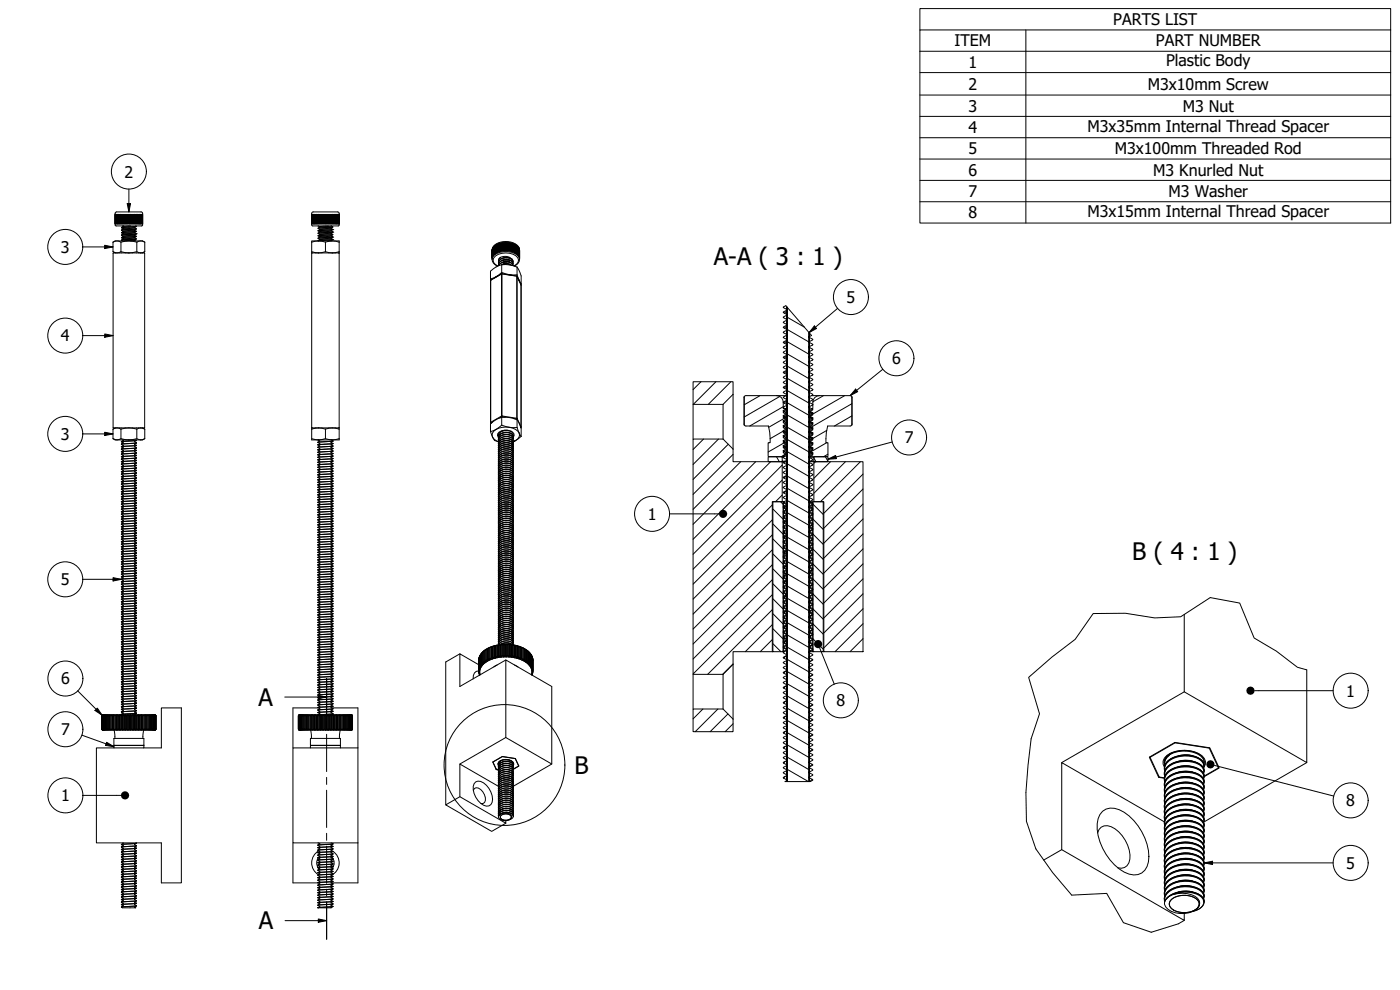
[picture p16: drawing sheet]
<svg xmlns="http://www.w3.org/2000/svg" width="420mm" height="297mm" viewBox="0 0 420 297" stroke-linecap="round" stroke-linejoin="round" font-family="sans-serif">
<defs><g id="words">
<g font-size="7.2">
<text x="214.2" y="79.5">A-A ( 3 : 1 )</text>
<text x="339.8" y="168">B ( 4 : 1 )</text>
<text x="77.6" y="211.8">A</text>
<text x="172.4" y="232.2">B</text>
<text x="77.7" y="278.9">A</text>
</g>
<g font-size="4.8">
<text x="334.1" y="7.5">PARTS LIST</text>
<text x="286.5" y="13.9">ITEM</text>
<text x="346.9" y="13.9">PART NUMBER</text>
<text x="290.7" y="20.3">1</text>
<text x="349.9" y="19.9">Plastic Body</text>
<text x="290.7" y="26.9">2</text>
<text x="344.5" y="26.9">M3x10mm Screw</text>
<text x="290.7" y="33.5">3</text>
<text x="354.9" y="33.5">M3 Nut</text>
<text x="290.7" y="39.9">4</text>
<text x="326.3" y="39.5">M3x35mm Internal Thread Spacer</text>
<text x="290.7" y="46.2">5</text>
<text x="334.6" y="46.3">M3x100mm Threaded Rod</text>
<text x="37.4" y="53.3">2</text>
<text x="290.7" y="52.7">6</text>
<text x="346.1" y="52.7">M3 Knurled Nut</text>
<text x="290.7" y="59.1">7</text>
<text x="350.7" y="59.1">M3 Washer</text>
<text x="290.7" y="65.5">8</text>
<text x="326.3" y="65.1">M3x15mm Internal Thread Spacer</text>
<text x="18.3" y="75.9">3</text>
<text x="254.1" y="90.9">5</text>
<text x="18.3" y="102.4">4</text>
<text x="267.7" y="109.3">6</text>
<text x="18.3" y="132">3</text>
<text x="271.5" y="133">7</text>
<text x="194.4" y="155.9">1</text>
<text x="18.3" y="175.6">5</text>
<text x="18.3" y="205.4">6</text>
<text x="404" y="209">1</text>
<text x="251" y="211.9">8</text>
<text x="18.3" y="220.6">7</text>
<text x="18.3" y="240.4">1</text>
<text x="404" y="241.9">8</text>
<text x="404" y="260.7">5</text>
</g>
</g></defs>
<!-- layer: Hatch (ISO) -->
<g fill="none" stroke="#000" stroke-width=".3">
<path d="M236.2 93.2l-.8 .8M236.2 98.8l6.6 3.8M236.2 95.1l5.2 3M236.2 97.7l-.8 .8M242.9 99.9l-.1 .2M210.4 114.5l-2.4 2.4M214.9 114.5l-6.8 6.8M219.4 114.5l-6.8 6.8M228.1 118.7l-4.8 2.8M234 119l-10.7 6.1M236.2 115.7l-.8 .8M236.2 111.2l-.8 .8"/>
<path d="M236.2 106.7l-.8 .8M236.2 117.1l6.6 3.9M236.2 113.5l6.6 3.8M236.2 109.8l6.6 3.8M236.2 106.1l6.6 3.9M236.2 102.5l6.6 3.8M236.2 102.2l-.8 .8M243 117.8l-.2 .2M243 113.3l-.2 .2M243 108.8l-.2 .2M243 104.3l-.2 .2M243.9 103.4l-.1 .1"/>
<path d="M243.9 107.9l-.1 .1M243.9 116.9l-.2 .2M243.9 112.4l-.1 .2M247.2 118.7l-3.2 1.8M253.5 118.7l-10.4 6M211.1 131.7l-3.1 3.2M215.6 131.7l-7.6 7.7M218.6 133.3l-10.6 10.5M220 136.3l-12 12M222.3 138.5l-14.3 14.3M226.8 138.5l-18.8 18.8M231.3 138.5l-23.3 23.3"/>
<path d="M233 137l.9 1.5M234.8 139.5l-26.8 26.8M235.1 129.4l-4 2.2M235.1 122l-10.1 5.8M235.6 132.7l-5.1 2.9M235.8 125.3l-5.1 2.9M235.9 136.2l-1.4 .8M236.2 133.6l-.9 .9M236.2 129.1l-.9 .9M236.2 124.6l-.8 .9M236.2 139.1l6.6 3.9M236.2 135.5l6.6 3.8"/>
<path d="M236.2 131.8l6.6 3.8M236.2 128.1l6.6 3.9M236.2 124.5l6.6 3.8M236.2 120.8l6.6 3.8M236.2 138.1l-.9 .9M236.2 120.1l-.8 .9M243 135.8l-.2 .2M243 131.3l-.2 .2M243 126.8l-.2 .2M243 122.3l-.2 .2M243.9 139.4l-.3 .3M243.9 134.9l-.3 .3"/>
<path d="M243.9 130.4l-.2 .2M243.9 125.9l-.2 .2M243.9 121.4l-.2 .2M244.2 137.4l.7 1.1M244.8 138.5l-.6 .5M247.7 137l.8 1.4M248.1 132.8l-4.7 2.7M248.1 129.1l-5 2.9M248.5 136.3l-1.3 .7M249.2 138.5l-5 5M253.7 138.5l-9.5 9.5M255.7 124.8l-5.3 3"/>
<path d="M255.7 121.1l-12.2 7M258.2 138.5l-12 12M231.8 156l-23.8 23.8M231.8 151.5l-23.8 23.8M231.9 157.2l3.2 3.1M231.9 152.7l3.2 3.1M234.3 150.5l.8 .8M234.8 148.5l-2.1 2M234.8 144l-26.8 26.8M235.3 153.7l-.2 .5M235.5 159.8l-.4 .8M236 152.6l-.3 .5"/>
<path d="M236.1 158.7l-.1 .2M236.2 156.1l-.9 .9M236.2 151.6l-.9 .9M236.2 142.6l-.9 .9M236.2 157.5l6.6 3.8M236.2 153.8l6.6 3.8M236.2 150.1l6.6 3.9 .1-.2M236.2 146.5l6.6 3.8M236.2 142.8l6.6 3.8M236.2 147.1l-.9 .9M242.9 158.3l-.1 .1M242.9 149.3l-.1 .1"/>
<path d="M242.9 153.2l-.1 .2M243 144.8l-.2 .2M243 140.3l-.2 .2M243.2 159.1l-.2 .5M243.9 157.3l-.4 .5M243.9 152.9l-.4 .3M243.9 148.4l-.4 .3M243.9 143.9l-.3 .3M243.9 155.7l3.2 3.1M243.9 151.2l3.2 3.2M243.9 151.5l-.4 .8M243.9 157.9l-.3 .5"/>
<path d="M259 155.7l-11.8 11.8M259 151.2l-11.8 11.8M259 146.7l-11.8 11.8M259 142.2l-11.8 11.8M231.8 178.4l-23.8 23.8M231.8 174l-23.8 23.7M231.8 169.5l-23.8 23.7M231.8 165l-23.8 23.8M231.8 160.5l-23.8 23.8M231.9 179.7l3.2 3.1M231.9 175.2l3.2 3.1M231.9 170.7l3.2 3.1"/>
<path d="M231.9 166.2l3.2 3.1M231.9 161.7l3.2 3.1M235.1 173.1v.2M235.3 179.2l-.2 .4M235.6 165.9l-.5 1M235.8 172l-.5 .8M235.9 178.1l-.3 .6M236 178.7l-.8 .8M236 174.2l-.7 .8M236 169.7l-.7 .8M236.1 165.2l-.8 .8M236.2 169.5h.1"/>
<path d="M236.2 160.6l-.9 .9M236.2 179.5l6.6 3.8M236.2 175.8l6.6 3.8M236.2 172.1l6.6 3.9M236.2 168.5l6.6 3.8M236.2 164.8l6.6 3.8M236.2 161.1l6.6 3.9M236.2 178.5h.1M236.2 174h.1M236.2 165v.1M242.9 176.3l-.1 .1M242.9 171.8l-.1 .1"/>
<path d="M242.9 167.3l-.1 .1M242.9 162.8l-.1 .1M243.5 165l-.4 .7M243.8 170.9l-.5 .9M243.9 179.8l-.6 .5M243.9 175.3l-.5 .5M243.9 170.8l-.5 .5M243.9 166.3l-.5 .5M243.9 161.8l-.4 .5M243.9 178.2l3.2 3.1M243.9 169.2l3.2 3.1M243.9 160.2l3.2 3.1"/>
<path d="M243.9 173.7l3.2 3.1M243.9 164.7l3.2 3.1M243.9 164.2l-.1 .3M243.9 170.6h.1M243.9 176.9l-.5 .9M259 178.2l-11.8 11.7M259 173.7l-11.8 11.7M259 169.2l-11.8 11.8M259 164.7l-11.8 11.8M259 160.2l-11.8 11.8M220 199.2l-3.1 3.1M231.8 191.9l-3.6 3.6"/>
<path d="M231.8 187.4l-8.1 8.1M231.8 182.9l-19.4 19.4M231.9 193.1l2.5 2.4M231.9 188.6l3.2 3.1M231.9 184.1l3.2 3.2M235.4 185.3l-.3 .7M235.6 191.4l-.5 .9M235.9 196.8l-.7 .7M235.9 192.3l-.7 .7M235.9 187.8l-.7 .7M235.9 183.3l-.7 .7M236.1 184.2l-.2 .4"/>
<path d="M236.2 190.5l6.7 3.8M236.2 196.5h.1M236.2 192h.1M236.2 197.8l6.6 3.8M236.2 194.1l6.6 3.9M236.2 186.8l6.6 3.8M236.2 183.1l6.6 3.9M236.2 187.5h.1M236.2 183h.1M242.9 198.8h-.1M242.9 189.8l-.1 .1M242.9 185.3l-.1 .1"/>
<path d="M242.9 180.8l-.1 .1M243.1 184.7l-.2 .4M243.4 190.6l-.4 .6M243.8 197.8l-.6 .6M243.8 193.3l-.5 .6M243.8 188.8l-.5 .6M243.9 184.3l-.6 .6M243.9 191.7l3.2 3.1M243.9 182.7l3.2 3.1M243.9 187.2l3.2 3.1M243.9 183.3l-.3 .6M243.9 189.6l-.2 .4"/>
<path d="M259 191.6l-3.9 3.9M259 187.1l-8.4 8.4M259 182.6l-11.8 11.8M211 212.7l-3 3M215.5 212.7l-6.8 6.8M218.5 214.2l-5.4 5.3M220 217.2l-2.4 2.3M235.7 219.4l-.5 .6M235.7 214.9l-.5 .6M235.8 210.4l-.6 .6M235.8 205.9l-.6 .6M235.8 201.3l-.6 .7"/>
<path d="M236.2 214.4l-.1 .1M236.2 210h-.1M236.2 205.5h-.1M236.2 201h.1M236.2 219.8l6.6 3.8M236.2 216.1l6.6 3.8M236.2 212.5l6.6 3.8M236.2 208.8l6.6 3.8M236.2 205.1l6.6 3.9M236.2 201.5l6.6 3.8M236.2 218.9l-.1 .1M242.8 216.8h.1"/>
<path d="M242.8 212.3h.1M242.9 207.8h-.1M242.9 203.3h-.1M243.8 215.8l-.7 .7M243.8 211.3l-.7 .7M243.8 206.8l-.6 .7M243.8 202.3l-.6 .6M235.6 233l-.5 .5M235.7 228.4l-.6 .6M235.7 223.9l-.5 .6M236.1 223.5l6.7 3.8M236.2 234.5h.1"/>
<path d="M236.2 230.8l6.4 3.7M236.2 227.1l6.6 3.9M236.2 227.9l-.1 .1M236.2 232.4l-.1 .1M242.8 230.3h.1M242.8 225.8h.1M242.8 221.3h.1M243.8 233.8l-.7 .7M243.8 229.3l-.8 .8M243.8 224.8l-.7 .7M243.8 220.3l-.7 .7"/>
</g>
<!-- layer: Visible (ISO) -->
<g fill="none" stroke="#000" stroke-width=".3">
<path d="M33.9 75.5a2.13 2.13 0 0 0 2.4 0M33.9 72.7a2.11 2.11 0 0 1 2.4 0M33.9 72.7l.7-.4h8.2l.6 .4M33.9 72.7v2.8M33.9 75.5l.7 .4M34 75.9l9.4 .1-.1 52.4h-9.2l-.2-.2zM34.6 64.3v-.5l.4-.2h7.6l.2 .4v3.5l-.3 .3M34.6 64.3l.1 3.4 7.8 .1M34.6 64.3v2.9zM34.7 64.3v2.9zM34.7 64.3l.1 2.9zM34.8 64.3l.1 2.9z"/>
<path d="M34.9 64.3l.1 2.9zM35 64.3l.1 2.9zM35.1 64.3v2.9M35.2 64.3v2.9zM35.2 64.3v2.9M35.3 64.3l.1 2.9zM35.4 64.3v2.9M35.5 64.3v2.9zM35.5 64.3v2.9M35.6 64.3l.1 2.9zM35.7 64.3v2.9M35.8 64.3l.1 2.9z"/>
<path d="M35.9 64.3v2.9M36 64.3l.1 2.9zM36 64.3v2.9M36.2 64.3l.1 2.9zM36.2 64.3v2.9M36.3 75.5a7.9 7.9 0 0 0 4.8 0 2.12 2.12 0 0 0 2.3 0M36.3 72.7a7.8 7.8 0 0 1 4.8 0M36.3 72.7v2.8M36.4 64.3l.1 2.9zM36.4 64.3v2.9M36.5 68.3h.1M36.5 69v.1"/>
<path d="M36.5 70.5v.1M36.5 72l4.4-.3zM36.5 68.4l.4 .2M36.5 71.4l.4 .2M36.5 70.6l.4 .3M36.5 72.1l.3 .2M36.5 69.9l.4 .2M36.5 69.1l.4 .3M36.6 64.3l.2 2.9zM36.7 64.3v2.9M36.8 67.8l.1 .1M36.9 64.3l.1 2.9z"/>
<path d="M36.9 64.3v2.9M36.9 67.8v.2M36.9 68.6v.2M36.9 69.3v.2M36.9 70.1v.1M36.9 70.8v.2M36.9 71.6v.2M36.9 71.7l-.4 .3M36.9 71l-.4 .2M36.9 70.2l-.4 .3M36.9 69.5l-.4 .2M36.9 68.7l-.4 .3"/>
<path d="M36.9 68l-.4 .2M37.1 64.3l.1 2.9zM37.1 64.3v2.9M37.1 67.8h-.2M37.3 64.3l.2 2.9zM37.4 64.3v2.9M37.6 64.3l.1 2.9zM37.6 64.3v2.9M37.8 64.3l.2 2.9zM37.8 64.3v2.9M38.1 64.3l.1 2.9zM38.1 64.3v2.9"/>
<path d="M38.3 64.3l.2 2.9zM38.3 64.3v2.9M38.6 64.3h.2v2.9h-.2zM38.9 64.3h.1v2.9h-.1zM39 64.3v2.9M39.1 64.3l.2 2.9zM39.2 67.8l-2.3 .2M39.3 64.3v2.9M39.4 64.3l.1 2.9zM39.5 64.3v2.9M39.6 64.3l.2 2.9zM39.8 64.3v2.9"/>
<path d="M39.9 64.3l.1 2.9zM40 64.3v2.9M40.1 64.3l.2 2.9zM40.2 64.3v2.9M40.4 64.3l.1 2.9zM40.4 68.2l-3.5 .4M40.4 69l-3.5 .3M40.4 69.7l-3.5 .4M40.4 70.5l-3.5 .3M40.4 71.2l-3.5 .4M40.4 72l-3.3 .3M40.4 70.6l-3.5 .4"/>
<path d="M40.4 71.4l-3.5 .3M40.4 72.1l-1.2 .2M40.4 69.1l-3.5 .4M40.4 69.9l-3.5 .3M40.4 68.4l-3.5 .3M40.4 68.2v.2M40.4 69v.1M40.4 69.7v.2M40.4 70.5v.1M40.4 71.2v.2M40.4 72v.1M40.4 68.4l.5 .2"/>
<path d="M40.4 69.1l.5 .3M40.4 69.9l.5 .2M40.4 70.6l.5 .3M40.4 71.4l.5 .2M40.4 72.1l.3 .2M40.5 64.3v2.9M40.6 64.3l.1 2.9zM40.7 64.3v2.9M40.7 67.8l.2 .1M40.8 64.3l.2 2.9zM40.9 69.5l-.5 .2M40.9 71.7l-.5 .3"/>
<path d="M40.9 69.4l-4.4 .4M40.9 68l-.5 .2M40.9 70.2l-.5 .3M40.9 67.9l-4.4 .4M40.9 68.6l-4.4 .4M40.9 70.1l-4.4 .4M40.9 70.9l-4.4 .4M40.9 68.7l-.5 .3M40.9 71l-.5 .2M40.9 68l-4.4 .4M40.9 70.2l-4.4 .4M40.9 69.4l-4.4 .5"/>
<path d="M40.9 70.1h.1M40.9 67.9v.1M40.9 68.6v.1M40.9 70.1v.1M40.9 70.9v.1M40.9 71l-4.4 .4M40.9 68.7l-4.4 .4M40.9 64.3v2.9M41 64.3l.2 2.9zM41.1 72.7a2.1 2.1 0 0 1 2.3 0M41.1 72.7v2.8M41.1 64.3v2.9"/>
<path d="M41.2 64.3l.2 2.9zM41.3 64.3v2.9M41.4 64.3l.2 2.9zM41.5 64.3v2.9M41.6 64.3l.1 2.9zM41.7 64.3v2.9M41.8 64.3l.1 2.9zM41.8 64.3v2.9M42 64.3l.1 2.9zM42 64.3v2.9M42.1 64.3l.1 2.9zM42.1 64.3v2.9"/>
<path d="M42.3 64.3v2.9zM42.3 64.3v2.9M42.4 64.3v2.9zM42.5 64.3v2.9zM42.6 64.3v2.9zM42.7 64.3v2.9zM42.8 64.3v2.9zM43.4 72.7v2.8M43.4 75.5l-.6 .4M93.5 64.3v3.2l.3 .3 7.8-.1 .2-3.4M93.5 64.3l.1-.5 .4-.2h7.3l.4 .2 .1 .5M93.5 75.5a6 6 0 0 0 4.2 0"/>
<path d="M93.6 64.3v2.9zM93.7 64.3v2.9zM93.7 75.9l-.2 .1v52.2l.2 .2M93.7 64.3l.1 2.9zM93.8 64.3l.1 2.9zM93.9 64.3l.1 2.9zM94 64.3l.1 2.9zM94.1 64.3v2.9M94.1 64.3l.1 2.9zM94.2 64.3v2.9M94.3 64.3l.1 2.9zM94.3 64.3v2.9"/>
<path d="M94.4 64.3l.1 2.9zM94.5 64.3v2.9M94.6 64.3l.1 2.9zM94.7 64.3v2.9M94.8 64.3l.1 2.9zM94.8 64.3v2.9M95 64.3l.1 2.9zM95 64.3v2.9M95.2 64.3l.1 2.9zM95.2 64.3v2.9M95.4 64.3l.1 2.9zM95.4 64.3v2.9"/>
<path d="M95.5 67.8l.4 .2M95.5 68.4v.1M95.5 70.7v.1M95.6 72.3h6.2v3.6h-8.3v-3.2M95.6 72.3h-2.1v.4M95.6 72.3l-2.1 .4M95.6 72.3l2.1 .4M95.6 64.3l.1 2.9zM95.7 64.3v2.9M95.8 64.3l.2 2.9zM95.9 64.3v2.9M95.9 68v.2"/>
<path d="M95.9 68.8v.1M95.9 69.5v.2M95.9 70.3v.1M95.9 71v.2M95.9 71.8v.1M95.9 71.9l-.4 .3M95.9 71.2l-.4 .2M95.9 69.7l-.4 .2M95.9 68.9l-.4 .3M96.1 64.3l.1 2.9zM96.1 64.3v2.9M96.3 64.3l.2 2.9z"/>
<path d="M96.3 64.3v2.9M96.6 64.3l.1 2.9zM96.6 64.3v2.9M96.8 64.3l.2 2.9zM96.8 64.3v2.9M97.1 64.3l.1 2.9zM97.1 64.3v2.9M97.3 64.3l.2 2.9zM97.3 64.3v2.9M97.6 64.3l.1 2.9zM97.7 75.5a6 6 0 0 0 4.1 0M97.7 72.7a5.9 5.9 0 0 1 4.1 0"/>
<path d="M97.7 72.7v2.8M97.9 64.3l.1 2.9zM98 64.3v2.9M98.1 64.3l.2 2.9zM98.3 64.3v2.9M98.4 64.3l.1 2.9zM98.5 64.3v2.9M98.5 67.8l-2.6 .2M98.6 64.3l.2 2.9zM98.7 64.3v2.9M98.9 64.3l.1 2.9zM99 64.3v2.9"/>
<path d="M99.1 64.3l.2 2.9zM99.2 64.3v2.9M99.4 64.3l.1 2.9zM99.4 69.2l-3.5 .3M99.4 69.9l-3.5 .4M99.4 71.4l-3.5 .4M99.4 72.2l-.9 .1M99.4 68.4l-3.5 .4M99.4 70.7l-3.5 .3M99.4 70.8l-3.5 .4M99.4 71.6l-3.5 .3M99.4 69.3l-3.5 .4"/>
<path d="M99.4 70.1l-3.5 .3M99.4 70.8h.1M99.4 67.8l-3.5 .4M99.4 68.6l-3.5 .3M99.4 67.8h.1M99.4 68.4v.2M99.4 69.2v.1M99.4 69.9v.2M99.4 70.7v.1M99.4 71.4v.2M99.4 72.2v.1M99.4 67.8l.4 .3"/>
<path d="M99.4 68.6l.4 .2M99.4 69.3l.5 .3M99.4 70.1l.4 .2M99.4 70.8l.4 .3M99.4 71.6l.5 .2M99.5 64.3v2.9M99.6 64.3l.1 2.9zM99.7 64.3v2.9M99.8 64.3l.1 2.9zM99.8 68.9l-.4 .3M99.8 68.2l-.4 .2M99.8 70.4l-.4 .3"/>
<path d="M99.8 71.2l-.4 .2M99.8 68.1h.1M99.8 68.8h.1M99.8 70.3h.1M99.9 71.1h.1M99.9 71.8h.1M99.9 69.7l-.5 .2M99.9 71.9l-.5 .3M99.9 68.1l-4.4 .3 .4-.2M99.9 68.8l-4.4 .5M99.9 70.3l-4.4 .4 .4-.3M99.9 71.2l-4.4 .4 .4 .2"/>
<path d="M99.9 71.2h.1M99.9 69.6h.1M99.9 69.6l-4.4 .4M99.9 71.1l-4.4 .4M99.9 71.8l-4.4 .5 4.4-.4M99.9 71.9h.1M99.9 70.3l-4.4 .5 .4 .2M99.9 69.7l-4.4 .3 .4 .3M99.9 69.7h.1M99.9 68.9l-4.4 .4 .4 .2M99.9 68.9h.1M99.9 68.1l-4.4 .4 .4 .3"/>
<path d="M99.9 68.8v.1M99.9 69.6v.1M99.9 71.1v.1M99.9 71.8v.1M99.9 64.3v2.9M100 64.3l.2 2.9zM100.1 64.3v2.9M100.2 64.3l.2 2.9zM100.3 64.3v2.9M100.4 64.3l.1 2.9zM100.5 64.3v2.9M100.6 64.3l.1 2.9z"/>
<path d="M100.7 64.3v2.9M100.8 64.3l.1 2.9zM100.8 64.3v2.9M101 64.3v2.9zM101 64.3v2.9M101.1 64.3l.1 2.9zM101.1 64.3v2.9M101.2 64.3l.1 2.9zM101.3 64.3v2.9M101.4 64.3v2.9zM101.5 64.3v2.9zM101.6 64.3v2.9z"/>
<path d="M101.6 75.9l.2 .1v52.2l-.2 .2M101.6 64.3l.1 2.9zM101.7 64.3l.1 2.9zM101.8 64.3v2.9zM147.7 75.2h.1M147.7 75.2v2.4zM147.7 75.1h.1M147.7 75v2.4zM147.7 75h.1M147.7 74.9v2.4zM147.8 74.8h.1M147.8 74.7v2.4z"/>
<path d="M147.8 74.7h.1M147.9 74.6l-.1 2.4zM147.9 74.5h.1M147.9 74.4v2.4zM148 74.4h.1M148.1 74.3l-.1 2.4zM148.1 74.2l.1 2.3M148.2 74.2l-.1 2.4zM148.2 74.1v2.3zM148.2 74.1h.1M148.3 74.1v2.3M148.4 74v2.3z"/>
<path d="M148.4 74v2.3M148.5 73.9v2.3zM148.5 73.9h.1M148.6 73.9v2.2M148.7 73.7v2.4zM148.7 73.7v.1M148.8 73.7l-.1 2.3M148.8 73.6v2.4zM148.8 73.6l.1 .1M148.9 73.6v2.3M149 73.5v2.4zM149 73.5l.1 .1"/>
<path d="M149.1 73.5v2.3M149.2 73.4v2.4zM149.2 73.4l.1 .1M149.3 73.4v2.3M149.4 73.3v2.4zM149.4 73.3l.1 .1M149.5 73.3v2.3M149.6 78.1h.1M149.6 78.7h.1M149.6 73.3v2.3zM149.6 73.3h.1M149.7 79.1h.1"/>
<path d="M149.8 73.3l-.1 2.3M149.8 77.7h.1M149.9 73.2v2.3zM149.9 73.2h.1M150 77.4h.1M150 73.2l-.1 2.3M150.1 73.1v2.3zM150.1 73.1v.1M150.2 77.2l-.6 .9M150.2 73.1l-.1 2.3M150.3 78.4h.1M150.3 73.1v2.3z"/>
<path d="M150.3 73.1h.1M150.5 73.1l-.1 2.3M150.5 79.4a3.3 3.3 0 0 1 3.2 .2M150.6 79.4v2.4M150.6 73v2.3zM150.6 73h.1M150.7 78.1h.1M150.7 73l-.1 2.3M150.8 79.4a3.4 3.4 0 0 1 2.7 .2M150.8 79.3h.1M150.8 73v2.3zM150.8 73h.1"/>
<path d="M151 78.6h.1M151 73l-.2 2.3M151 78.7h.1M151 78.1h.1M151.1 72.9v2.4zM151.1 72.9v.1M151.1 79.2h.1M151.2 79.1h.1M151.2 78.7h.1M151.2 73l-.1 2.3M151.2 78v.1M151.3 72.9v2.3z"/>
<path d="M151.3 72.9v.1M151.5 78.6h.1M151.5 78h.1M151.5 73l-.2 2.2M151.6 72.9l.1 2.3zM151.6 72.9h.1M151.7 79h.1M151.7 78.6h.1M151.7 72.9l-.1 2.3M151.7 78h.1M151.9 72.9l.1 2.3zM151.9 77.8h.1"/>
<path d="M151.9 78h.1M151.9 78.6h.1M151.9 79h.1M151.9 72.9h.1M152 72.9v2.3M152.1 72.9h.2v2.3h-.2zM152.1 78h.1M152.1 78.4h.1M152.1 73h.2M152.3 72.9v2.3M152.4 72.9l.1 2.4zM152.4 77.8h.1"/>
<path d="M152.4 78h.1M152.4 73h.1M152.5 72.9v2.4M152.6 72.9l.2 2.4zM152.6 78.5h.1M152.6 78h.1M152.6 73h.2M152.8 73v2.3M152.8 78.1h.1M152.9 73l.1 2.3zM152.9 78.1h.1M152.9 73h.1"/>
<path d="M153 73v2.3M153.1 73l.2 2.4zM153.1 78.1h.1M153.1 73.1h.1M153.2 77.5a2.71 2.71 0 0 0-2.6 .1M153.2 78.7a2.73 2.73 0 0 0-2.6 .1M153.2 78.1a2.7 2.7 0 0 0-2.6 .1M153.2 79.4a2.71 2.71 0 0 0-2.6 0M153.3 73.1l-.1 2.3M153.4 73.1l.1 2.3zM153.4 73.1l.1 .1M153.4 77.6a2.6 2.6 0 0 0-3.7 .2l-.1 .6"/>
<path d="M153.4 78.9h.1M153.4 78.3h.1M153.5 77.7h.1M153.5 73.1v2.3M153.6 73.1l.1 2.4zM153.6 73.2h.1M153.7 73.2v2.3M153.8 73.2l.2 2.4zM153.8 73.3h.1M153.9 78.8a1.25 1.25 0 0 0-1.6-1.4 2.3 2.3 0 0 0-2.7 1.4l.1 .3M153.9 79.4a1.55 1.55 0 0 0-2.1-1.4 1.77 1.77 0 0 0-2.1 1.7 2.88 2.88 0 0 1 4.2-.4l.1 .4M154 73.3l-.1 2.3"/>
<path d="M154 79a2.6 2.6 0 0 0-4.2-.2l-.2 .6M154 78.4a2.61 2.61 0 0 0-4.2-.2l-.2 .5M154 79.7v-.1a2.58 2.58 0 0 0-4.1-.4l-.3 .5M154 78.4h.1M154 79v.1M154.1 73.3l.1 2.4zM154.1 73.3v.1M154.2 73.3l-.1 2.3M154.3 73.4l.1 2.4zM154.3 73.4v.1M154.4 73.4l-.1 2.3M154.5 73.5l.1 2.4z"/>
<path d="M154.5 73.5v.1M154.6 73.5l-.1 2.3M154.7 73.6l.1 2.4zM154.7 73.6v.1M154.8 73.6l-.1 2.3M154.8 73.7l.1 2.4zM154.8 73.7l.1 .1M154.9 73.7v2.3M155 73.8l.1 2.4zM155 73.9h.1M155.1 73.9v2.2M155.2 73.9l.1 2.4z"/>
<path d="M155.2 74h.1M155.3 74l-.1 2.3M155.3 74l.1 2.4zM155.3 74.1h.1M155.4 74.1l-.1 2.3M155.4 74.2l.1 2.4zM155.4 74.3h.1M155.5 74.2l-.1 2.3M155.6 74.3v2.4zM155.6 74.4h.1M155.7 74.4v2.4zM155.7 74.5h.1"/>
<path d="M155.7 74.6l.1 2.4zM155.8 74.7h-.1M155.8 74.7v2.4zM155.8 74.8h.1M155.9 74.9v2.4zM155.9 75h.1M155.9 75v2.4zM155.9 75.1h.1M155.9 75.2v2.4zM155.9 75.2h.1M155.9 75v2.9a2.37 2.37 0 0 1-1.5 1.9M155.9 75a3.6 3.6 0 0 0-4.1-2.5 3.6 3.6 0 0 0-4.1 2.5v2.9a2.4 2.4 0 0 0 1.6 2"/>
<path d="M147.2 83.7l.1 .3M147.3 84l3.3-1.9 4.5 .7 1.3 2.7-.1 42.8M147.3 84l-.1 42.8M148.9 83l-1.7 .7M148.9 83l-.5 .4M149.5 82.7l-.6 .3M150.6 81.8l-1.7 1.2M150.6 81.8l2.3 .6M152 82.3l.9 .1M152.9 82.4l2.3 .1M152.9 82.4l.8 .2M155.2 80.1a6.4 6.4 0 0 0-8 1.3v2.3"/>
<path d="M155.2 80.1l.3 .5a7 7 0 0 1 .9 4.5M155.2 82.5l.6 1.6M155.2 80.1v2.4M155.6 83.8l.2 .3M155.8 84.1l.6 1M155.8 84.1l.1 .3M156.4 85.1l-.1 .1M235.8 91.7l-.7 .5 1.1 .8-1.1 .7 1.1 .8-1.1 .7 1.1 .8-1.1 .7 1.1 .8-1.1 .7 1.1 .8-1.1 .7 1.1 .8-1.1 .7 1.1 .8-1.1 .7 1.1 .8-1.1 .7 1.1 .8-1.1 .7 1.1 .8-1.1 .7 1.1 .8-1.1 .7 1.1 .8-1.1 .7 1.1 .8-1.1 .7 1.1 .8-1.1 .7 1.1 .8-1.1 .7 1.1 .8-1.1 .7 1.1 .8-1.1 .7 1.1 .8-1.1 .7 1.1 .8-1.1 .7 1.1 .8-1.1 .7 1.1 .8-1.1 .7 1.1 .8-1.1 .7 1.1 .8-1.1 .7 1.1 .8-1.1 .7 1.1 .8-1.1 .7 1.1 .8-1.1 .7 1.1 .8-1.1 .7 1.1 .8-1.1 .7 1.1 .8-1.1 .7 1.1 .8-1.1 .7 1.1 .8-1.1 .7 1.1 .8-1.1 .7 1.1 .8-1.1 .7 1.1 .8-1.1 .7 1.1 .8-1.1 .7 1.1 .8-1.1 .7 1.1 .8-1.1 .7 1.1 .8-1.1 .7 1.1 .8-1.1 .7 1.1 .8-1.1 .7 1.1 .8-1.1 .7 1.1 .8-1.1 .7 1.1 .8-1.1 .8 1.1 .7-1.1 .7 1.1 .8-1.1 .8 1.1 .7-1.1 .8 1.1 .7-1.1 .8 1.1 .7-1.1 .8 1.1 .7-1.1 .8 1.1 .7-1.1 .8 1.1 .7-1.1 .8 1.1 .7-1.1 .8 1.1 .7-1.1 .8 1.1 .7-1.1 .8 1.1 .7-1.1 .8 1.1 .7-1.1 .8 1.1 .7-1.1 .8 1.1 .7-1.1 .8 1.1 .8-1.1 .7 1.1 .7-1.1 .8 1.1 .8-1.1 .7 1.1 .8-1.1 .7 1.1 .8-1.1 .7 1.1 .8-1.1 .7 1.1 .8-1.1 .7 1.1 .8-1.1 .7 1.1 .8-1.1 .7 1.1 .8-1.1 .7 1.1 .8-1.1 .7 1.1 .8-1.1 .7 1.1 .8-1.1 .7 1.1 .8-1.1 .7 1.1 .8-1.1 .7 1.1 .8-1.1 .7 1.1 .8-1.1 .7 1.1 .8-1.1 .7 1.1 .8-1.1 .7 1.1 .8-1.1 .7 1.1 .8-1.1 .7 1.1 .8-1.1 .7 1.1 .8-1.1 .7 1.1 .8-1.1 .7 1.1 .8-1.1 .7 1.1 .8-1.1 .7 1.1 .8-1.1 .7 1.1 .8-1.1 .7 1.1 .8-1.1 .7 1.1 .8-1.1 .7 1.1 .8-1.1 .7 1.1 .8-1.1 .7 1.1 .8-1.1 .7 1.1 .8-1.1 .7 1.1 .8-1.1 .7 1.1 .8-1.1 .7 1.1 .8-.6 .4h.6v-142.4v142.4h6.6v-134.7v134.7l1.1-.5-1.1-.7 1.1-.8-1.1-.7 1.1-.8-1.1-.8 1.1-.7-1.1-.8 1.1-.7-1.1-.8 1.1-.7-1.1-.8 1.1-.7-1.1-.8 1.1-.7-1.1-.8 1.1-.7-1.1-.8 1.1-.7-1.1-.8 1.1-.7-1.1-.8 1.1-.7-1.1-.8 1.1-.7-1.1-.8 1.1-.7-1.1-.8 1.1-.7-1.1-.8 1.1-.7-1.1-.8 1.1-.7-1.1-.8 1.1-.7-1.1-.8 1.1-.7-1.1-.8 1.1-.7-1.1-.8 1.1-.7-1.1-.8 1.1-.7-1.1-.8 1.1-.7-1.1-.8 1.1-.7-1.1-.8 1.1-.7-1.1-.8 1.1-.7-1.1-.8 1.1-.7-1.1-.8 1.1-.7-1.1-.8 1.1-.7-1.1-.8 1.1-.7-1.1-.8 1.1-.7-1.1-.8 1.1-.7-1.1-.8 1.1-.7-1.1-.8 1.1-.7-1.1-.8 1.1-.7-1.1-.8 1.1-.7-1.1-.8 1.1-.7-1.1-.8 1.1-.7-1.1-.8 1.1-.7-1.1-.8 1.1-.7-1.1-.8 1.1-.7-1.1-.8 1.1-.7-1.1-.8 1.1-.7-1.1-.8 1.1-.7-1.1-.8 1.1-.7-1.1-.8 1.1-.7-1.1-.8 1.1-.7-1.1-.8 1.1-.7-1.1-.8 1.1-.7-1.1-.8 1.1-.7-1.1-.8 1.1-.7-1.1-.8 1.1-.7-1.1-.8 1.1-.8-1.1-.7 1.1-.8-1.1-.7 1.1-.8-1.1-.7 1.1-.8-1.1-.7 1.1-.8-1.1-.7 1.1-.8-1.1-.7 1.1-.8-1.1-.7 1.1-.8-1.1-.7 1.1-.8-1.1-.7 1.1-.8-1.1-.7 1.1-.8-1.1-.7 1.1-.8-1.1-.7 1.1-.8-1.1-.7 1.1-.8-1.1-.7 1.1-.8-1.1-.7 1.1-.8-1.1-.8 1.1-.7-1.1-.7 1.1-.8-1.1-.8 1.1-.7-1.1-.8 1.1-.7-1.1-.8 1.1-.7-1.1-.8 1.1-.7-1.1-.8 1.1-.7-1.1-.8 1.1-.7-1.1-.8 1.1-.7-1.1-.8 1.1-.7-1.1-.8 1.1-.7-1.1-.8 1.1-.7-1.1-.8 1.1-.7-1.1-.8 1.1-.7-1.1-.8 1.1-.7-1.1-.8 1.1-.7-1.1-.8 1.1-.7-1.1-.8 1.1-.7-1.1-.8 1.1-.7-1.1-.8 1.1-.7-1.1-.8 1.1-.7-1.1-.8 .8-.4M220 118.3l-3 3M220 118.3v-3.8h-12v6.8h9M220 118.3v16.5M223.3 119.1v8.4"/>
<path d="M233.1 118.7a1.96 1.96 0 0 1 2 2v1.9h.8l-.8 .6 .8 .7v.3l-.8 .5 .8 .7v.3l-.8 .5 .8 .7v.3l-.8 .5 .8 .7v.3l-.8 .5 .8 .7v.3l-.8 .5 .8 .7v.3l-.8 .5 .8 .7v.3l-.8 .5 .8 .7v.3l-.8 .7 .8 .5v.3l-.8 .5 .2 .3h-4.6l-.2-4.2h.6v-1.2l-.5-3.8h-6.7l-.6-.3v-8.5l.6-.3h12M243.5 118.7h11.6l.6 .3v8.5l-.6 .3h-6.7l-.5 3.8v1.2h.6l-.2 4.2-5.2-.1v-.4l.8-.4-.8-.7v-.4l.8-.4-.8-.7v-.4l.8-.4-.8-.7v-.4l.8-.4-.8-.7v-.4l.8-.4-.8-.7v-.4l.8-.4-.8-.7v-.4l.8-.4-.8-.7v-.4l.8-.4-.8-.7v-.4l.8-.4-.8-.7v-.4l.8-.4v-1.9a1.96 1.96 0 0 1 2-2M255.7 119.1v.2M33.9 131.6a2.11 2.11 0 0 0 2.4 0M33.9 128.8a2.13 2.13 0 0 1 2.4 0M33.9 131.6l.7 .4h4.1M33.9 128.8v2.8M34.6 128.4l-.7 .4M36.3 128.8a7.9 7.9 0 0 1 4.8 0M36.3 131.6l2.4 .4M36.3 128.8v2.8M36.4 135.5l4.5-.4z"/>
<path d="M36.4 135.5l.6 .4M36.4 137l.6 .4M36.4 137.8l.6 .3M36.4 132.5h.1M36.4 133.3h.1M36.4 134h.1M36.4 134.8h.1M36.4 135.5h.1M36.4 136.3h.1M36.4 137h.1M36.4 137.8h.1M36.4 138.5h.1"/>
<path d="M36.4 139.3h.1M36.4 132.5l.6 .3M36.4 133.3l.6 .3M36.4 134l.6 .4M36.4 134.8l.6 .3M36.4 136.3l.6 .3M36.4 138.5l.6 .4M36.4 139.3l.6 .3M36.4 134.8l4.5-.4zM36.4 132.5l4.5-.4zM36.4 134l4.5-.4zM36.4 138.5l4.5-.4z"/>
<path d="M36.7 132l.3 .1M37 132.1h.1M37 132.8v.1M37 133.6h.1M37 134.4h.1M37 135.1v.1M37 135.9h.1M37 136.6h.1M37 137.4h.1M37 138.1v.1M37 138.9h.1M37 139.6v.1"/>
<path d="M37 132.1l-.6 .4M37 132.9l-.6 .4M37 133.6l-.6 .4M37 134.4l-.6 .4M37 135.2l-.6 .3M37 135.9l-.6 .4M37 136.6l-.6 .4M37 137.4l-.6 .4M37 138.2l-.6 .3M37 138.9l-.6 .4M37 139.7l-.6 .3M40.4 132.5l.5 .4"/>
<path d="M40.4 133.3l.5 .3M40.4 134l.5 .4M40.4 134.8l.5 .3M40.4 135.5l.5 .4M40.4 136.3l.5 .3M40.4 137l.5 .4M40.4 137.8l.5 .3M40.4 138.5l.5 .4M40.4 139.3l.5 .3M40.4 132.5h.1M40.4 133.2v.1M40.4 134h.1"/>
<path d="M40.4 134.7v.1M40.4 135.5h.1M40.4 136.2v.1M40.4 137h.1M40.4 137.7v.1M40.4 138.5h.1M40.4 139.2v.1M40.4 140h.1M40.7 132l.2 .1M40.9 132.9l-4.5 .4M40.9 135.9l-4.5 .4M40.9 139.6l-4.5 .4"/>
<path d="M40.9 136.7l-4.5 .3M40.9 138.9l-4.5 .4M40.9 137.4l-4.5 .4M40.9 136.6l-4.5 .4M40.9 139.7l-4.5 .3M40.9 132.2l-.5 .3M40.9 132.9l-.5 .3M40.9 133.7l-.5 .3M40.9 134.4l-.5 .3M40.9 135.2l-.5 .3M40.9 135.9l-.5 .3M40.9 136.7l-.5 .3"/>
<path d="M40.9 137.4l-.5 .3M40.9 138.2l-.5 .3M40.9 138.9l-.5 .3M40.9 139.7l-.5 .3M40.9 132.1v.1M40.9 132.9h.1M40.9 133.6v.1M40.9 134.4h.1M40.9 135.1v.1M40.9 135.9h.1M40.9 136.6v.1M40.9 137.4h.1"/>
<path d="M40.9 138.1v.1M40.9 138.9h.1M40.9 139.6v.1M41.1 128.8a2.12 2.12 0 0 1 2.3 0M41.1 128.8v2.8M42.8 128.4l.6 .4M43.4 131.6a2.1 2.1 0 0 1-2.3 0l-2.4 .4M43.4 131.6l-.6 .4h-4.1M43.4 128.8v2.8M93.5 128.8v-.4h8.3v3.6h-6.2M93.5 128.8a6 6 0 0 1 4.2 0M93.5 128.8v3.2h2.1"/>
<path d="M93.5 131.6l2.1 .4M95.4 132.7h.1M95.4 133.5h.1M95.4 134.2h.1M95.4 135h.1M95.4 135.7h.1M95.4 136.5h.1M95.4 137.2h.1M95.4 138h.1M95.4 138.7h.1M95.4 139.5h.1M95.4 132l.6 .3"/>
<path d="M95.4 132.7l.6 .4M95.4 133.5l.6 .3M95.4 134.2l.6 .4M95.4 135l.6 .3M95.4 135.7l.6 .4M95.4 136.5l.6 .3M95.4 137.2l.6 .4M95.4 138l.6 .3M95.4 138.7l.6 .4M95.4 139.5l.6 .3M95.9 132.4l-.5 .3M95.9 133.1l-.5 .4"/>
<path d="M95.9 133.9l-.5 .3M95.9 134.6l-.5 .4M95.9 135.4l-.5 .3M95.9 136.1l-.5 .4M95.9 136.9l-.5 .3M95.9 137.6l-.5 .4M95.9 138.4l-.5 .3M95.9 139.1l-.5 .4M95.9 139.9l-.5 .3M96 132.3l-.1 .1M96 133.1h-.1M96 133.8l-.1 .1"/>
<path d="M96 134.6h-.1M96 135.3l-.1 .1M96 136.1h-.1M96 136.8l-.1 .1M96 137.6h-.1M96 138.3l-.1 .1M96 139.1h-.1M96 139.8l-.1 .1M97.7 131.6l-2.1 .4M97.7 131.6a5.9 5.9 0 0 0 4.1 0M97.7 128.8a6 6 0 0 1 4.1 0M97.7 128.8v2.8"/>
<path d="M99.4 132l.5 .3M99.9 139.1l-4.5 .4M99.9 139.8l-4.5 .4M99.9 136.8l-4.5 .4M99.9 137.6l-4.5 .4M99.9 138.3l-4.5 .4M99.9 132.3l-4.5 .4M99.9 133.1l-4.5 .4M99.9 136.1l-4.5 .4M99.9 133.8l-4.5 .4M99.9 134.6l-4.5 .4M99.9 135.3l-4.5 .4"/>
<path d="M99.9 132.3h.1M99.9 133.1h.1M99.9 133.8h.1M99.9 134.6h.1M99.9 135.3h.1M99.9 136.1h.1M99.9 136.8h.1M99.9 137.6h.1M99.9 138.3h.1M99.9 139.1h.1M99.9 139.8h.1M99.9 132.3l-.5 .4 .5 .4"/>
<path d="M99.9 133.1l-.5 .4 .5 .3M99.9 133.8l-.5 .4 .5 .4M99.9 134.6l-.5 .4 .5 .3M99.9 135.3l-.5 .4 .5 .4M99.9 136.1l-.5 .4 .5 .3M99.9 136.8l-.5 .4 .5 .4M99.9 137.6l-.5 .4 .5 .3M99.9 138.3l-.5 .4 .5 .4M99.9 139.1l-.5 .4 .5 .3M99.9 139.8l-.5 .4 .5 .4M147.2 129.5l.3 .9a2.6 2.6 0 0 0 2.1 2.2M147.2 126.8h.1"/>
<path d="M147.2 126.8l.1 .2M149.6 134.9a2.72 2.72 0 0 1 4.3-.8l.1 .8M149.6 130.6h.1M149.6 131.8h.1M149.6 132.4h.1M149.6 133h.1M149.6 133.6h.1M149.6 134.2v.1M149.6 135.5h.1M149.6 136.1h.1M149.6 136.7h.1M149.6 137.3h.1"/>
<path d="M149.6 137.9h.1M149.6 138.5h.1M149.6 139.1v.1M149.6 139.8h.1M149.6 139.9v.2M149.6 138.6v.2M149.6 138v.2M149.6 137.4v.2M149.6 136.8v.2M149.6 136.2v.2M149.6 135v.2M149.6 133.7v.2"/>
<path d="M149.6 131.9v.2M149.6 131.3v.2M149.6 130.7v.2M150.6 127.6a7.4 7.4 0 0 1-3.4 1.9M150.6 127.6l2.3 .6M150.6 125.2v2.4M152.5 129.1a2.44 2.44 0 0 0-2.9 1.4M152.9 128.2l2.3 .1M152.9 128.2a3.3 3.3 0 0 1 3 2.3l-.1 .6-1.1 1.1 1.7-1.3M152.9 128.2a4.9 4.9 0 0 0-5.1 1.7 2 2 0 0 0 1.8 2.6v.2M153.3 129.4l.3 .1M153.4 129.4h.1"/>
<path d="M153.5 129.4v.1M154 139.2l.1-.3a1.86 1.86 0 0 0-2.3-1.2 1.83 1.83 0 0 0-2.2 1.8M154 137.9l.1-.2a1.87 1.87 0 0 0-2.3-1.2 1.96 1.96 0 0 0-2.2 1.5M154 135.5v-.3a1.84 1.84 0 0 0-2.2-1.2 1.86 1.86 0 0 0-2.2 1.8M154 134.3v-.3a1.82 1.82 0 0 0-2.2-1.2 1.85 1.85 0 0 0-2.2 1.8M154 133v-.2a1.83 1.83 0 0 0-2.2-1.2 1.84 1.84 0 0 0-2.2 1.7M154 131.8v-.2a1.85 1.85 0 0 0-2.2-1.2 1.96 1.96 0 0 0-2.2 1.5M154 132.5l.7-.3-.7 .3M154 130.9a2.67 2.67 0 0 0-4.3-.2l-.1 .5-.3-.6a1.88 1.88 0 0 1 2.1-1.5 2.85 2.85 0 0 1 2.8 1.1l.1 .5-.3 .5M154 139.5a2.65 2.65 0 0 0-4.3-.3l-.1 .6M154 135.8a2.67 2.67 0 0 0-4.3-.2l-.1 .5M154 133.3a2.66 2.66 0 0 0-4.3-.2l-.1 .5"/>
<path d="M154.1 137a2.67 2.67 0 0 0-4.4-.2l-.1 .5M154.1 130.8a2.66 2.66 0 0 0-4.5 .3M154.1 131.5a2.18 2.18 0 0 0-3.1-1.1l-.7 .3-.7 1M154.1 132a2.66 2.66 0 0 0-4.5 .3M154.1 132.6a2.66 2.66 0 0 0-4.5 .3M154.1 133.3a2.66 2.66 0 0 0-4.5 .2M154.1 133.9a2.65 2.65 0 0 0-4.5 .3M154.1 134.5a2.66 2.66 0 0 0-4.5 .3M154.1 135.2a2.18 2.18 0 0 0-3.1-1.1l-.7 .3-.7 1M154.1 135.7a2.66 2.66 0 0 0-4.5 .3M154.1 136.3a2.66 2.66 0 0 0-4.5 .3M154.1 136.9a2.66 2.66 0 0 0-4.5 .3"/>
<path d="M154.1 137.5a2.65 2.65 0 0 0-4.5 .3M154.1 138.2a2.65 2.65 0 0 0-4.5 .2M154.1 138.8a2.18 2.18 0 0 0-3.1-1l-1.2 .7-.2 .6M154.1 139.4a2.66 2.66 0 0 0-4.5 .3M154.1 130.9h.1M154.1 132.1h.1M154.1 132.7h.1M154.1 133.3h.1M154.1 133.9h.1M154.1 135.8h.1M154.1 136.4h.1M154.1 137h.1"/>
<path d="M154.1 137.6h.1M154.1 138.2l-.1 .3M154.1 139.5h.1M154.1 139.5l-.1 .3M154.1 137.1l-.1 .2M154.1 136.5l-.1 .2M154.1 135.9l-.1 .2M154.1 133.4l-.1 .2M154.1 132.2l-.1 .2M154.1 130.9l-.1 .3M155.2 125.9a6.4 6.4 0 0 0-8 1.3v2.3M155.2 128.3l1.2 2.6"/>
<path d="M155.2 125.9l.3 .5a7.1 7.1 0 0 1 .9 4.5M155.2 125.9v2.4M156.3 128.3h.1M208 121.3v10.4M217 131.7l3 3.1M217 131.7h-9v70.6h9M217 121.3v10.4M220 134.8v3.7h14.8v12h-3v45M230.5 137.2l4.1-.2 .2 1.4-4.1 .1zM234.8 138.5h.5M234.8 138.4h.8M234.8 137.2h.3"/>
<path d="M235.1 123.2l.6 .1M235.1 136.7l.7 .1M235.1 124.7l.7 .1M235.1 135.2l.7 .1M235.1 126.2l.7 .1M235.1 133.7l.7 .1M235.1 127.7l.7 .1M235.1 132.2l.7 .1M235.1 129.2l.7 .1M235.1 130.7l.7 .1M235.1 123.4l.3 .1M235.1 136.9l.4 .1"/>
<path d="M235.1 124.9l.3 .1M235.1 135.4l.4 .1M235.1 126.4l.3 .1M235.1 133.9l.4 .1M235.1 127.9l.3 .1M235.1 132.4l.4 .1M235.1 129.4l.3 .1M235.1 130.9l.4 .1M242.8 137.2h1.4M242.8 135.7l1.1 .2M242.8 134.2l1.1 .2M242.8 128.2l1.1 .2"/>
<path d="M242.8 132.7l1.1 .2M242.8 129.7l1.1 .2M242.8 131.2l1.1 .2M242.9 123.7l1 .2M242.9 125.2l1 .2M242.9 126.7l1 .2M242.9 138.5h1.3M242.9 137h.5M243.2 138.4h1M243.2 136l.7 .1M243.2 134.5l.7 .1M243.2 133l.7 .1"/>
<path d="M243.2 131.5l.7 .1M243.2 128.5l.7 .1M243.2 130l.7 .1M243.2 127l.7 .1M243.3 124l.6 .1M243.3 125.5l.6 .1M243.5 122.6h.4M244.2 138.5h14.8v57h-11.8v-45h-3zM244.2 137.2l4.1-.2 .2 1.4-4.1 .1zM255.7 127.2v.3M36.4 150.5l4.5-.3-4.5 .3M36.4 140.8l.6 .3"/>
<path d="M36.4 141.5l.6 .4M36.4 143l.6 .4M36.4 146l.6 .4M36.4 146.8l.6 .3M36.4 158.8l.6 .4M36.4 140h.1M36.4 140.8h.1M36.4 141.5h.1M36.4 142.3h.1M36.4 143h.1M36.4 143.8h.1M36.4 144.5h.1"/>
<path d="M36.4 145.3h.1M36.4 146h.1M36.4 146.8h.1M36.4 147.5h.1M36.4 148.3h.1M36.4 149h.1M36.4 149.8h.1M36.4 150.5h.1M36.4 151.3h.1M36.4 152h.1M36.4 152.8h.1M36.4 153.5v.1"/>
<path d="M36.4 154.3h.1M36.4 155h.1M36.4 155.8h.1M36.4 156.5v.1M36.4 157.3h.1M36.4 158v.1M36.4 158.8h.1M36.4 159.5v.1M36.4 140l.6 .4M36.4 142.3l.6 .3M36.4 143.8l.6 .3M36.4 144.5l.6 .4"/>
<path d="M36.4 145.3l.6 .3M36.4 149.8l.6 .3M36.4 159.6l.6 .3M36.4 147.5l.1 .1M36.4 148.3l.1 .1M36.4 149l.1 .1M36.4 150.5l.1 .1M36.4 151.3l.1 .1M36.4 152l.1 .1M36.4 152.8l.1 .1M36.4 153.6h.1M36.4 154.3l.1 .1"/>
<path d="M36.4 155.1h.1M36.4 155.8l.1 .1M36.4 156.6h.1M36.4 157.3l.1 .1M36.4 158.1h.1M36.4 143l4.5-.4zM36.4 143.8l4.5-.4zM36.4 149l4.5-.3-4.5 .3M36.4 142.3l4.5-.4zM36.4 144.5l4.5-.3zM36.4 149.8l4.5-.4zM36.4 141.5l4.5-.4z"/>
<path d="M36.4 145.3l4.5-.4zM36.5 147.6l.5 .3M36.5 151.4l.5 .2M36.5 152.1l.5 .3M36.5 152.9l.5 .2M36.5 153.6l.5 .3M36.5 156.6l.5 .3M36.5 157.4l.5 .3M36.5 158.1l.5 .3M36.5 148.4l.5 .2M36.5 149.1l.5 .3M36.5 150.6l.5 .3"/>
<path d="M36.5 154.4l.5 .2M36.5 155.1l.5 .3M36.5 155.9l.5 .2M36.5 157.2l-.1 .1M36.5 158h-.1M37 140.4h.1M37 141.1v.1M37 141.9h.1M37 142.6v.1M37 143.4h.1M37 144.1v.1M37 144.9h.1"/>
<path d="M37 145.6v.1M37 146.4h.1M37 147.1v.1M37 147.9h.1M37 148.6v.1M37 149.4h.1M37 150.1v.1M37 150.9h.1M37 151.6v.1M37 152.4h.1M37 153.1v.1M37 153.9h.1"/>
<path d="M37 154.6v.1M37 155.4h.1M37 156.1v.1M37 156.9h.1M37 159.9h.1M37 158.5l-.6 .3M37 159.2l-.6 .3M37 157.7l-.5 .3M37 140.4l-.6 .4M37 141.2l-.6 .3M37 141.9l-.6 .4M37 142.7l-.6 .3"/>
<path d="M37 143.4l-.6 .4M37 144.2l-.6 .3M37 144.9l-.6 .4M37 145.7l-.6 .3M37 146.4l-.6 .4M37 147.2l-.6 .3M37 147.9l-.6 .4M37 148.7l-.6 .3M37 149.4l-.6 .4M37 150.2l-.6 .3M37 150.9l-.6 .4M37 151.7l-.6 .3"/>
<path d="M37 152.4l-.6 .4M37 153.2l-.6 .3M37 153.9l-.6 .4M37 154.7l-.6 .3M37 155.4l-.6 .4M37 156.2l-.6 .3M37 156.9l-.5 .3M37 157.7h.1M37 158.4v.1M37 159.2h.1M37 159.9l-.6 .4M40.4 154.3l.5 .4-.5 .3"/>
<path d="M40.4 159.5l.5 .4-.5 .4M40.4 140l.5 .4M40.4 140.8l.5 .3M40.4 141.5l.5 .4M40.4 142.3l.5 .3M40.4 143l.5 .4M40.4 143.8l.5 .4M40.4 144.5l.5 .4M40.4 145.3l.5 .4M40.4 146l.5 .4M40.4 146.8l.5 .4M40.4 147.5l.5 .5"/>
<path d="M40.4 148.3l.5 .4M40.4 149l.5 .4M40.4 149.8l.5 .4M40.4 150.5l.5 .4M40.4 151.3l.5 .4M40.4 152l.5 .5M40.4 152.8l.5 .4M40.4 153.5l.5 .4M40.4 155l.5 .5M40.4 155.8l.5 .4M40.4 156.5l.5 .3M40.4 157.3l.5 .3"/>
<path d="M40.4 158v.1M40.4 158.8h.1M40.4 158.1l.5 .3-.5 .4M40.4 158.8l.5 .4-.5 .3M40.4 140.7v.1M40.4 141.5h.1M40.4 142.2v.1M40.4 143h.1M40.4 143.7v.1M40.4 144.5h.1M40.4 145.2v.1M40.4 146h.1"/>
<path d="M40.4 146.7v.1M40.4 147.5h.1M40.4 148.2v.1M40.4 149h.1M40.4 149.7v.1M40.4 150.5h.1M40.4 151.2v.1M40.4 152h.1M40.4 152.7v.1M40.4 153.5h.1M40.4 154.2v.1M40.4 155h.1"/>
<path d="M40.4 155.7v.1M40.4 156.5h.1M40.4 157.2v.1M40.4 159.5h.1M40.9 147.2l-.5 .3M40.9 148l-.5 .2M40.9 152.5l-.5 .2M40.9 153.2l-.5 .3M40.9 154l-.5 .2M40.9 155.5l-.5 .2M40.9 156.2l-.5 .3M40.9 157l-.5 .2"/>
<path d="M40.9 157.7l-.5 .3M40.9 156.8v.2M40.9 157.6v.1M40.9 150.9l-4.5 .4M40.9 156.9l-4.5 .4M40.9 157.7l-4.5 .3M40.9 156.2l-4.5 .4M40.9 155.4l-4.5 .4M40.9 154.7l-4.5 .4M40.9 140.4l-4.5 .4M40.9 151.7l-4.5 .3M40.9 156.2l-4.5 .3"/>
<path d="M40.9 158.4l-4.5 .4M40.9 157.7l-4.5 .4M40.9 153.9l-4.5 .4M40.9 147.9l-4.5 .4M40.9 147.2l-4.5 .3M40.9 152.4l-4.5 .4M40.9 153.2l-4.5 .3M40.9 154.7l-4.5 .3M40.9 159.2l-4.5 .3M40.9 159.9l-4.5 .4M40.9 159.2l-4.5 .4M40.9 153.2l-4.5 .4"/>
<path d="M40.9 146.4l-4.5 .4M40.9 145.7l-4.5 .3M40.9 140.4l-.5 .3M40.9 141.2l-.5 .3M40.9 141.9l-.5 .3M40.9 142.7l-.5 .3M40.9 143.4l-.5 .3M40.9 144.2l-.5 .3M40.9 144.9l-.5 .3M40.9 145.7l-.5 .3M40.9 146.4l-.5 .3M40.9 148.7l-.5 .3"/>
<path d="M40.9 149.4l-.5 .3M40.9 150.2l-.5 .3M40.9 150.9l-.5 .3M40.9 151.7l-.5 .3M40.9 153.9v.1M40.9 140.4h.1M40.9 141.1v.1M40.9 141.9h.1M40.9 142.6v.1M40.9 143.4h.1M40.9 144.2h.1M40.9 144.9h.1"/>
<path d="M40.9 145.7h.1M40.9 146.4h.1M40.9 148.7h.1M40.9 149.4h.1M40.9 150.2h.1M95.4 140.2h.1M95.4 141h.1M95.4 141.7h.1M95.4 142.5h.1M95.4 143.2h.1M95.4 144h.1M95.4 144.7h.1"/>
<path d="M95.4 145.5h.1M95.4 146.2h.1M95.4 147h.1M95.4 147.7h.1M95.4 148.5h.1M95.4 149.2h.1M95.4 150h.1M95.4 150.7h.1M95.4 151.5h.1M95.4 152.2h.1M95.4 153h.1M95.4 153.7h.1"/>
<path d="M95.4 154.5h.1M95.4 155.2h.1M95.4 156h.1M95.4 156.7h.1M95.4 157.5h.1M95.4 158.2h.1M95.4 159h.1M95.4 159.7h.1M95.4 140.2l.6 .4M95.4 141l.6 .3M95.4 141.7l.6 .4-.6 .4M95.4 142.5l.6 .3-.6 .4"/>
<path d="M95.4 143.2l.6 .4M95.4 144l.6 .3M95.4 144.7l.6 .4M95.4 145.5l.6 .3-.6 .4M95.4 146.2l.6 .4-.6 .4M95.4 147l.6 .3-.6 .4M95.4 147.7l.6 .4-.6 .4M95.4 148.5l.6 .4-.6 .3M95.4 149.2l.6 .4-.6 .4M95.4 150l.6 .4-.6 .3M95.4 150.7l.6 .4-.6 .4M95.4 151.5l.6 .4-.6 .3"/>
<path d="M95.4 152.2l.6 .4-.6 .4M95.4 153l.6 .4-.6 .3M95.4 153.7l.6 .4-.6 .4M95.4 154.5l.6 .4-.6 .3M95.4 155.2l.6 .4-.6 .4M95.4 156l.6 .4-.6 .3M95.4 156.7l.6 .4-.6 .4M95.4 157.5l.6 .4-.6 .3M95.4 158.2l.6 .4-.6 .4M95.4 159l.6 .4-.6 .3M95.4 159.7l.6 .4-.6 .4M95.9 140.6l-.5 .4"/>
<path d="M95.9 141.4l-.5 .3M95.9 143.6l-.5 .4M95.9 144.4l-.5 .3M95.9 145.1l-.5 .4M96 140.6h-.1M96 141.3l-.1 .1M96 143.6h-.1M96 144.3l-.1 .1M96 145.1h-.1M99.9 148.1l-4.5 .4M99.9 155.6l-4.5 .4M99.9 153.4l-4.5 .3"/>
<path d="M99.9 140.6l-4.5 .4M99.9 141.3l-4.5 .4M99.9 146.6l-4.5 .4M99.9 147.3l-4.5 .4M99.9 148.8l-4.5 .4M99.9 149.6l-4.5 .4M99.9 154.1l-4.5 .4M99.9 154.8l-4.5 .4M99.9 156.3l-4.5 .4M99.9 157.1l-4.5 .4M99.9 154.9l-4.5 .3M99.9 152.6l-4.5 .4"/>
<path d="M99.9 151.9l-4.5 .3M99.9 147.4l-4.5 .3M99.9 142.1l-4.5 .4M99.9 142.8l-4.5 .4M99.9 145.8l-4.5 .4M99.9 150.3l-4.5 .4M99.9 151.1l-4.5 .4M99.9 153.3l-4.5 .4M99.9 157.9l-4.5 .3M99.9 156.4l-4.5 .3M99.9 143.6l-4.5 .4M99.9 144.3l-4.5 .4"/>
<path d="M99.9 145.1l-4.5 .4M99.9 151.8l-4.5 .4M99.9 158.6l-4.5 .4M99.9 159.4l-4.5 .3M99.9 150.4l-4.5 .3M99.9 140.6h.1M99.9 141.3h.1M99.9 142.1h.1M99.9 142.8v.1M99.9 143.6h.1M99.9 144.3v.1M99.9 145.1h.1"/>
<path d="M99.9 145.8v.1M99.9 146.6h.1M99.9 147.3v.1M99.9 148.1h.1M99.9 148.8v.1M99.9 149.6h.1M99.9 150.3v.1M99.9 151.1h.1M99.9 151.8v.1M99.9 152.6h.1M99.9 153.3v.1M99.9 154.1h.1"/>
<path d="M99.9 154.9h.1M99.9 155.6h.1M99.9 156.3v.1M99.9 157.1h.1M99.9 157.9h.1M99.9 158.6h.1M99.9 159.4h.1M99.9 140.6l-.5 .4 .5 .3M99.9 141.3l-.5 .4 .5 .4M99.9 142.1l-.5 .4 .5 .3M99.9 142.9l-.5 .3 .5 .4M99.9 143.6l-.5 .4 .5 .3"/>
<path d="M99.9 144.4l-.5 .3 .5 .4M99.9 145.1l-.5 .4 .5 .3M99.9 145.9l-.5 .3 .5 .4M99.9 146.6l-.5 .4 .5 .3M99.9 147.4l-.5 .3 .5 .4M99.9 148.1l-.5 .4 .5 .3M99.9 148.9l-.5 .3 .5 .4M99.9 149.6l-.5 .4 .5 .3M99.9 150.4l-.5 .3 .5 .4M99.9 151.1l-.5 .4 .5 .3M99.9 151.9l-.5 .3 .5 .4M99.9 152.6l-.5 .4 .5 .3"/>
<path d="M99.9 153.4l-.5 .3 .5 .4M99.9 154.1l-.5 .4 .5 .3M99.9 154.9l-.5 .3 .5 .4M99.9 155.6l-.5 .4 .5 .3M99.9 156.4l-.5 .3 .5 .4M99.9 157.1l-.5 .4 .5 .4M99.9 157.9l-.5 .3 .5 .4M99.9 158.6l-.5 .4 .5 .4M99.9 159.4l-.5 .3 .5 .4M149.6 140.4h.1M149.6 141h.1M149.6 141.6h.1"/>
<path d="M149.6 142.8h.1M149.6 143.4h.1M149.6 144.1h.1M149.6 144.7h.1M149.6 145.3h.1M149.6 145.9h.1M149.6 146.5h.1M149.6 147.1h.1M149.6 147.7h.1M149.6 148.3v.1M149.6 149h.1M149.6 149.6h.1"/>
<path d="M149.6 150.2h.1M149.6 150.8h.1M149.6 151.4h.1M149.6 152h.1M149.6 152.6h.1M149.6 153.2v.1M149.6 153.9h.1M149.6 154.5h.1M149.6 155.1h.1M149.6 155.7h.1M149.6 156.3h.1M149.6 156.9h.1"/>
<path d="M149.6 157.5v.1M149.6 158.1v.1M149.6 158.8h.1M149.6 159.4h.1M149.6 160h.1M149.6 149.5a2.65 2.65 0 0 1 4.5-.3l-.1 .4M149.6 159.5v.2M149.6 158.9v.2M149.6 158.2v.3M149.6 157.6v.3M149.6 157v.2M149.6 155.8v.2"/>
<path d="M149.6 155.2v.2M149.6 154.6v.2M149.6 154v.2M149.6 153.3v.3M149.6 152.1v.2M149.6 151.5v.2M149.6 150.9v.2M149.6 149.7v.2M149.6 148.4v.3M149.6 147.8v.2M149.6 147.2v.2M149.6 146.6v.2"/>
<path d="M149.6 146v.2M149.6 145.4v.2M149.6 144.8v.2M149.6 143.5v.2M149.6 142.9v.2M149.6 142.3v.2M149.6 141.7v.2M149.6 141.1v.2M149.6 145.9a2.71 2.71 0 0 1 4.3-.8l.1 .8M154 158.8v-.3a1.85 1.85 0 0 0-2.2-1.2 1.96 1.96 0 0 0-2.2 1.6M154 156.3v-.2a1.84 1.84 0 0 0-2.2-1.2 1.84 1.84 0 0 0-2.2 1.7M154 155.1v-.2a1.85 1.85 0 0 0-2.2-1.3 1.96 1.96 0 0 0-2.2 1.6"/>
<path d="M154 153.9v-.3a1.84 1.84 0 0 0-2.2-1.2 1.98 1.98 0 0 0-2.2 1.6M154 152.6v-.2a1.83 1.83 0 0 0-2.2-1.2 1.86 1.86 0 0 0-2.2 1.7M154 150.2v-.2a1.82 1.82 0 0 0-2.2-1.3 1.85 1.85 0 0 0-2.2 1.8M154 149v-.3a2.27 2.27 0 0 0-3.1-1 1.56 1.56 0 0 0-1.3 1.6M154 147.7l.1-.2a1.86 1.86 0 0 0-2.3-1.2 1.94 1.94 0 0 0-2.2 1.5M154 146.5v-.2a1.85 1.85 0 0 0-2.2-1.2 1.97 1.97 0 0 0-2.2 1.5M154 144.1v-.3a1.82 1.82 0 0 0-2.2-1.2 1.84 1.84 0 0 0-2.2 1.8M154 141.6v-.2a1.85 1.85 0 0 0-2.2-1.2 1.96 1.96 0 0 0-2.2 1.5M154 140.4v-.3a1.82 1.82 0 0 0-2.2-1.2 1.85 1.85 0 0 0-2.2 1.8M154 157.9a2.18 2.18 0 0 0-3.1-1l-1.2 .7-.1 .6M154 153a2.19 2.19 0 0 0-3.1-1.1l-1.2 .8-.1 .6M154 151.7a2.19 2.19 0 0 0-3.1-1l-1.2 .8-.1 .5"/>
<path d="M154 150.5a2.66 2.66 0 0 0-4.3-.2l-.1 .5M154 144.4a1.89 1.89 0 0 0-2.2-1.2 2.09 2.09 0 0 0-2.2 1.5M154 156.6a2.66 2.66 0 0 0-4.3-.2l-.1 .5M154 154.2a2.67 2.67 0 0 0-4.3-.3l-.1 .6M154 143.1a2.65 2.65 0 0 0-4.3-.2l-.1 .5M154.1 159.1a2.66 2.66 0 0 0-4.4-.2l-.1 .5M154.1 148a2.61 2.61 0 0 0-4.5 .4M154.1 141.9a2.67 2.67 0 0 0-4.4-.2l-.1 .5M154.1 140a2.66 2.66 0 0 0-4.5 .3M154.1 140.6a2.66 2.66 0 0 0-4.5 .3M154.1 141.2a2.66 2.66 0 0 0-4.5 .3M154.1 141.8a2.65 2.65 0 0 0-4.5 .3"/>
<path d="M154.1 142.5a2.66 2.66 0 0 0-4.5 .2M154.1 143.1a2.66 2.66 0 0 0-4.5 .2M154.1 143.7a2.66 2.66 0 0 0-4.5 .3M154.1 144.3a2.66 2.66 0 0 0-4.5 .3M154.1 144.9a2.66 2.66 0 0 0-4.5 .3M154.1 145.5a2.65 2.65 0 0 0-4.5 .3M154.1 146.1a2.66 2.66 0 0 0-4.5 .3M154.1 146.7a2.66 2.66 0 0 0-4.5 .3M154.1 147.4a2.66 2.66 0 0 0-4.5 .2M154.1 148a2.66 2.66 0 0 0-4.5 .3M154.1 148.6a2.66 2.66 0 0 0-4.5 .3M154.1 149.8a2.66 2.66 0 0 0-4.5 .3"/>
<path d="M154.1 150.4a2.66 2.66 0 0 0-4.5 .3M154.1 151a2.66 2.66 0 0 0-4.5 .3M154.1 151.6a2.66 2.66 0 0 0-4.5 .3M154.1 152.3a2.66 2.66 0 0 0-4.5 .2M154.1 153a2.18 2.18 0 0 0-3.1-1.1l-1.2 .7-.2 .6M154.1 153.5a2.66 2.66 0 0 0-4.5 .3M154.1 154.1a2.66 2.66 0 0 0-4.5 .3M154.1 154.7a2.66 2.66 0 0 0-4.5 .3M154.1 155.3a2.66 2.66 0 0 0-4.5 .3M154.1 155.9a2.66 2.66 0 0 0-4.5 .3M154.1 156.6a2.18 2.18 0 0 0-3.1-1l-1.2 .7-.2 .5M154.1 157.2a2.65 2.65 0 0 0-4.5 .3"/>
<path d="M154.1 157.8a2.66 2.66 0 0 0-4.5 .3M154.1 158.4a2.66 2.66 0 0 0-4.5 .3M154.1 159a2.66 2.66 0 0 0-4.5 .3M154.1 159.6a2.66 2.66 0 0 0-4.5 .3M154.1 140.1h.1M154.1 140.7h.1M154.1 141.3h.1M154.1 141.9h.1M154.1 142.5h.1M154.1 143.1h.1M154.1 143.7v.1M154.1 144.4h.1"/>
<path d="M154.1 145h.1M154.1 146.2h.1M154.1 146.8h.1M154.1 147.4h.1M154.1 148h.1M154.1 148.6v.1M154.1 149.9h.1M154.1 150.5h.1M154.1 151.1h.1M154.1 151.7h.1M154.1 152.3h.1M154.1 153.6h.1"/>
<path d="M154.1 154.2h.1M154.1 154.8h.1M154.1 155.4h.1M154.1 156h.1M154.1 157.2h.1M154.1 157.8v.1M154.1 158.5h.1M154.1 159.1h.1M154.1 159.7h.1M154.1 159.8l-.1 .2M154.1 159.1l-.1 .3M154.1 157.9l-.1 .3"/>
<path d="M154.1 157.3l-.1 .2M154.1 156.7l-.1 .2M154.1 155.5l-.1 .2M154.1 154.2l-.1 .3M154.1 153l-.1 .3M154.1 151.8l-.1 .2M154.1 151.2l-.1 .2M154.1 150.6l-.1 .2M154.1 148.1l-.1 .2M154.1 146.9l-.1 .2M154.1 145l-.1 .3M154.1 144.4l-.1 .3"/>
<path d="M154.1 143.2l-.1 .2M154.1 142.6l-.1 .2M154.1 142l-.1 .2M154.1 140.8l-.1 .2M235.1 150.5h-3.2v45h2.9M235.1 150.5v44.7l-.3 .3M235.1 150.5l1.1 .7-1.1 .8 1.1 .7-1.1 .8 1.1 .7-1.1 .8 1.1 .7-1.1 .8 1.1 .7-1.1 .8 1.1 .7-1.1 .8 1.1 .7-1.1 .8 1.1 .8-1.1 .7 1.1 .8-1.1 .7 1.1 .8-1.1 .7 1.1 .8-1.1 .7 1.1 .8-1.1 .7 1.1 .8-1.1 .7 1.1 .8-1.1 .7 1.1 .8-1.1 .7 1.1 .8-1.1 .7 1.1 .8-1.1 .7 1.1 .8-1.1 .7 1.1 .8-1.1 .7 1.1 .8-1.1 .7 1.1 .8-1.1 .7 1.1 .8-1.1 .7 1.1 .8-1.1 .7 1.1 .8-1.1 .7 1.1 .8-1.1 .8 1.1 .7-1.1 .8 1.1 .7-1.1 .8 1.1 .7-1.1 .8 1.1 .7-1.1 .8 1.1 .7-1.1 .7zM235.1 150.5h.2M242.9 150.5h1v45h-1.1l1.1-.8-1.1-.7 1.1-.8-1.1-.7 1.1-.8-1.1-.7 1.1-.8-1.1-.7 1.1-.8-1.1-.7 1.1-.8-1.1-.7 1.1-.8-1.1-.7 1.1-.8-1.1-.7 1.1-.8-1.1-.7 1.1-.8-1.1-.7 1.1-.8-1.1-.7 1.1-.8-1.1-.7 1.1-.8-1.1-.7 1.1-.8-1.1-.7 1.1-.8-1.1-.8 1.1-.7-1.1-.8 1.1-.7-1.1-.8 1.1-.7-1.1-.8 1.1-.7-1.1-.8 1.1-.7-1.1-.8 1.1-.7-1.1-.8 1.1-.7-1.1-.8 1.1-.7-1.1-.8 1.1-.7-1.1-.8 1.1-.7-1.1-.8 1.1-.7-1.1-.8 1.1-.7-1.1-.8 1.1-.7-1.1-.8 1.1-.7-1.1-.8 1.1-.7zM242.9 150.5h.1M243.9 150.5h3.2v45h-2.9l-.3-.3zM36.4 162.6l.6 .3"/>
<path d="M36.4 163.3l.6 .4M36.4 164.1l.6 .3M36.4 167.1l.6 .3M36.4 168.6l.6 .3M36.4 169.3l.6 .4M36.4 173.1l.6 .3M36.4 174.6l.6 .3M36.4 177.6l.6 .3M36.4 179.1l.6 .3M36.4 160.3h.1M36.4 161v.1M36.4 161.8h.1"/>
<path d="M36.4 162.5v.1M36.4 163.3h.1M36.4 164v.1M36.4 164.8h.1M36.4 165.5v.1M36.4 166.3h.1M36.4 167v.1M36.4 167.8h.1M36.4 168.6h.1M36.4 169.3h.1M36.4 170.1h.1M36.4 170.8h.1"/>
<path d="M36.4 171.6h.1M36.4 172.3h.1M36.4 173.1h.1M36.4 173.8h.1M36.4 174.6h.1M36.4 175.3h.1M36.4 176.1h.1M36.4 176.8h.1M36.4 177.6h.1M36.4 178.3h.1M36.4 179.1h.1M36.4 179.8h.1"/>
<path d="M36.4 160.3l.6 .3M36.4 161.8l.6 .4M36.4 164.8l.6 .4M36.4 165.6l.6 .3M36.4 166.3l.6 .4M36.4 167.8l.6 .4M36.4 170.1l.6 .3M36.4 170.8l.6 .4M36.4 171.6l.6 .3M36.4 172.3l.6 .4M36.4 173.8l.6 .4M36.4 175.3l.6 .4"/>
<path d="M36.4 176.1l.6 .3M36.4 176.8l.6 .4M36.4 178.3l.6 .4M36.4 179.8l.6 .4M36.4 161.1h.1M36.4 168.6l4.5-.4zM36.4 169.3l4.5-.4zM36.4 173.1l4.5-.4zM36.4 173.8l4.5-.4zM36.4 174.6l4.5-.4zM36.4 175.3l4.5-.4zM36.4 179.1l4.5-.4z"/>
<path d="M36.4 179.8l4.5-.4zM36.4 176.1l4.5-.4zM36.4 178.3l4.5-.4zM36.5 161.1l.5 .3M36.5 161h-.1M36.5 161.7l-.1 .1M36.5 162.5h-.1M36.5 163.2l-.1 .1M36.5 164h-.1M36.5 164.7l-.1 .1M36.5 165.5h-.1M36.5 166.2l-.1 .1"/>
<path d="M36.5 167h-.1M36.5 167.7l-.1 .1M36.5 170h-.1M36.5 170.7l-.1 .1M37 160.6v.1M37 168.2l-.6 .4M37 169l-.6 .3M37 171.2l-.6 .4M37 172l-.6 .3M37 172.7l-.6 .4M37 173.5l-.6 .3M37 174.2l-.6 .4"/>
<path d="M37 175l-.6 .3M37 175.7l-.6 .4M37 176.5l-.6 .3M37 177.2l-.6 .4M37 178l-.6 .3M37 178.7l-.6 .4M37 179.5l-.6 .3M37 161.5l-.5 .2M37 162.2l-.5 .3M37 163l-.5 .2M37 163.7l-.5 .3M37 164.5l-.5 .2"/>
<path d="M37 165.2l-.5 .3M37 166l-.5 .2M37 166.7l-.5 .3M37 167.5l-.5 .2M37 169.7l-.5 .3M37 170.5l-.5 .2M37 160.7l-.5 .3M37 161.4v.1M37 162.2h.1M37 162.9v.1M37 163.7h.1M37 164.4v.1"/>
<path d="M37 165.2h.1M37 165.9v.1M37 166.7h.1M37 167.4v.1M37 168.2h.1M37 168.9v.1M37 169.7h.1M37 170.4v.1M37 171.2h.1M37 171.9v.1M37 172.7h.1M37 173.4v.1"/>
<path d="M37 174.2h.1M37 174.9v.1M37 175.7h.1M37 176.4v.1M37 177.2h.1M37 177.9v.1M37 178.7h.1M37 179.4v.1M40.4 160.3l.5 .4M40.4 161v.1M40.4 161.8h.1M40.4 162.6h.1"/>
<path d="M40.4 163.3v.1M40.4 164.1h.1M40.4 164.8h.1M40.4 165.6h.1M40.4 166.3v.1M40.4 167.1h.1M40.4 167.8v.1M40.4 168.6h.1M40.4 169.3v.1M40.4 170.1h.1M40.4 170.8v.1M40.4 171.6h.1"/>
<path d="M40.4 172.3v.1M40.4 173.1h.1M40.4 173.8v.1M40.4 174.6h.1M40.4 175.3v.1M40.4 176.1h.1M40.4 176.8v.1M40.4 177.6h.1M40.4 178.3v.1M40.4 179.1h.1M40.4 179.8v.1M40.4 160.2v.1"/>
<path d="M40.4 166.4l.5 .3M40.4 167.9l.5 .3M40.4 168.6l.5 .3M40.4 171.6l.5 .3M40.4 172.4l.5 .3M40.4 173.1l.5 .3M40.4 173.9l.5 .3M40.4 174.6l.5 .3M40.4 175.4l.5 .3M40.4 176.1l.5 .3M40.4 176.9l.5 .3M40.4 177.6l.5 .3"/>
<path d="M40.4 178.4l.5 .3M40.4 179.1l.5 .3M40.4 179.9l.5 .3M40.4 161.1l.5 .2M40.4 161.8l.5 .3M40.4 162.6l.5 .3M40.4 163.4l.5 .2M40.4 164.1l.5 .3M40.4 164.8l.5 .3M40.4 165.6l.5 .3M40.4 167.1l.5 .3M40.4 169.4l.5 .2"/>
<path d="M40.4 170.1l.5 .3M40.4 170.9l.5 .2M40.9 164.4l-.5 .4M40.9 165.1l-.5 .5M40.9 170.4l-.5 .4M40.9 160.7l-.5 .3M40.9 161.5l-.5 .3M40.9 162.9l-.5 .4M40.9 163.6l-.5 .5M40.9 165.9l-.5 .4M40.9 167.4l-.5 .4M40.9 161.3v.2"/>
<path d="M40.9 162.1v.1M40.9 169.6v.1M40.9 171.1v.1M40.9 163.7l-4.5 .3M40.9 169.7l-4.5 .4M40.9 164.4l-4.5 .4M40.9 162.2l-4.5 .3M40.9 162.9l-4.5 .4M40.9 170.4l-4.5 .4M40.9 165.2l-4.5 .4M40.9 163.7l-4.5 .4M40.9 161.4l-4.5 .4"/>
<path d="M40.9 165.2l-4.5 .3M40.9 165.9l-4.5 .4M40.9 167.4l-4.5 .4M40.9 171.2l-4.5 .4M40.9 176.4l-4.5 .4M40.9 160.7l-4.5 .4M40.9 160.7l-4.5 .3M40.9 166.7l-4.5 .3M40.9 171.9l-4.5 .4M40.9 177.2l-4.5 .4M40.9 166.7l-4.5 .4M40.9 162.2l-4.5 .4"/>
<path d="M40.9 168.9l-.5 .4M40.9 169.7l-.5 .4M40.9 174.2l-.5 .4M40.9 174.9l-.5 .4M40.9 178.7l-.5 .4M40.9 179.4l-.5 .4M40.9 162.2l-.5 .4M40.9 166.7l-.5 .4M40.9 168.2l-.5 .4M40.9 171.2l-.5 .4M40.9 171.9l-.5 .4M40.9 172.7l-.5 .4"/>
<path d="M40.9 173.4l-.5 .4M40.9 175.7l-.5 .4M40.9 176.4l-.5 .4M40.9 177.2l-.5 .4M40.9 177.9l-.5 .4M40.9 160.7h.1M40.9 166.7h.1M40.9 168.2h.1M40.9 168.9h.1M40.9 169.7h.1M40.9 171.9h.1M40.9 172.7h.1"/>
<path d="M40.9 173.4h.1M40.9 174.2h.1M40.9 174.9h.1M40.9 175.7h.1M40.9 176.4h.1M40.9 177.2h.1M40.9 177.9h.1M40.9 178.7h.1M40.9 179.4h.1M95.4 160.5h.1M95.4 161.2h.1M95.4 162h.1"/>
<path d="M95.4 162.7h.1M95.4 163.5h.1M95.4 164.2h.1M95.4 165h.1M95.4 165.7h.1M95.4 166.5h.1M95.4 167.2v.1M95.4 168h.1M95.4 168.7v.1M95.4 169.5h.1M95.4 170.2v.1M95.4 171h.1"/>
<path d="M95.4 171.7v.1M95.4 172.5h.1M95.4 173.2v.1M95.4 174h.1M95.4 174.7v.1M95.4 175.5h.1M95.4 176.2v.1M95.4 177h.1M95.4 177.7v.1M95.4 178.5h.1M95.4 179.2v.1M95.4 180h.1"/>
<path d="M95.4 160.5l.6 .4-.6 .3M95.4 161.2l.6 .4-.6 .4M95.4 162l.6 .4-.6 .3M95.4 162.7l.6 .4-.6 .4M95.4 163.5l.6 .4-.6 .3M95.4 164.2l.6 .4-.6 .4M95.4 165l.6 .4-.6 .3M95.4 165.7l.6 .4-.6 .4M95.4 166.5l.6 .4-.6 .3M95.4 167.3l.6 .3-.6 .4M95.4 168l.6 .4-.6 .3M95.4 168.8l.6 .3-.6 .4"/>
<path d="M95.4 169.5l.6 .4-.6 .3M95.4 170.3l.6 .3-.6 .4M95.4 171l.6 .4-.6 .3M95.4 171.8l.6 .3-.6 .4M95.4 172.5l.6 .4-.6 .3M95.4 173.3l.5 .3M95.4 174l.5 .3M95.4 174.8l.5 .3M95.4 175.5l.6 .4-.6 .3M95.4 176.3l.5 .3M95.4 177l.5 .3M95.4 177.8l.5 .3"/>
<path d="M95.4 178.5l.5 .3M95.4 179.3l.5 .3M95.9 173.6h.1M95.9 174.3l.1 .1M95.9 175.1h.1M95.9 176.6h.1M95.9 177.3l.1 .1M95.9 178.1h.1M95.9 178.8l.1 .1M95.9 179.6h.1M96 173.6l-.6 .4M96 174.4l-.6 .3"/>
<path d="M96 175.1l-.6 .4M96 176.6l-.6 .4M96 177.4l-.6 .3M96 178.1l-.6 .4M96 178.9l-.6 .3M96 179.6l-.6 .4M99.9 160.9l-4.5 .3M99.9 161.6l-4.5 .4M99.9 162.4l-4.5 .3M99.9 163.1l-4.5 .4M99.9 166.9l-4.5 .3M99.9 167.6l-4.5 .4"/>
<path d="M99.9 168.4l-4.5 .3M99.9 169.1l-4.5 .4M99.9 172.9l-4.5 .3M99.9 173.6l-4.5 .4M99.9 174.4l-4.5 .3M99.9 178.1l-4.5 .4M99.9 178.9l-4.5 .3M99.9 179.6l-4.5 .4M99.9 166.9l-4.5 .4M99.9 163.9l-4.5 .3M99.9 160.1l-4.5 .4M99.9 166.1l-4.5 .4"/>
<path d="M99.9 169.9l-4.5 .3M99.9 172.1l-4.5 .4M99.9 175.1l-4.5 .4M99.9 177.4l-4.5 .3M99.9 164.6l-4.5 .4M99.9 165.4l-4.5 .3M99.9 170.6l-4.5 .4M99.9 171.4l-4.5 .3M99.9 175.9l-4.5 .3M99.9 176.6l-4.5 .4M99.9 169.9l-4.5 .4M99.9 160.1h.1"/>
<path d="M99.9 160.9h.1M99.9 161.6h.1M99.9 162.4h.1M99.9 163.1h.1M99.9 163.9h.1M99.9 164.6h.1M99.9 165.4h.1M99.9 166.1h.1M99.9 166.9h.1M99.9 167.6h.1M99.9 168.4h.1M99.9 169.1h.1"/>
<path d="M99.9 169.9h.1M99.9 170.6h.1M99.9 171.4h.1M99.9 172.1h.1M99.9 172.9h.1M99.9 173.6h.1M99.9 174.4h.1M99.9 175.1h.1M99.9 175.9h.1M99.9 176.6h.1M99.9 177.4h.1M99.9 178.1h.1"/>
<path d="M99.9 178.9h.1M99.9 179.6h.1M99.9 160.1l-.5 .4 .5 .4M99.9 160.9l-.5 .3 .5 .4M99.9 161.6l-.5 .4 .5 .4M99.9 162.4l-.5 .3 .5 .4M99.9 163.1l-.5 .4 .5 .4M99.9 163.9l-.5 .3 .5 .4M99.9 164.6l-.5 .4 .5 .4M99.9 165.4l-.5 .3 .5 .4M99.9 166.1l-.5 .4 .5 .4M99.9 166.9l-.5 .3 .5 .4"/>
<path d="M99.9 167.6l-.5 .4 .5 .4M99.9 168.4l-.5 .3 .5 .4M99.9 169.1l-.5 .4 .5 .4M99.9 169.9l-.5 .3 .5 .4M99.9 170.6l-.5 .4 .5 .4M99.9 171.4l-.5 .3 .5 .4M99.9 172.1l-.5 .4 .5 .4M99.9 172.9l-.5 .4 .5 .3M99.9 173.6l-.5 .4 .5 .4M99.9 174.4l-.5 .3 .5 .4M99.9 175.1l-.5 .4 .5 .4M99.9 175.9l-.5 .4 .5 .3"/>
<path d="M99.9 176.6l-.5 .4 .5 .4M99.9 177.4l-.5 .4 .5 .3M99.9 178.1l-.5 .4 .5 .4M99.9 178.9l-.5 .4 .5 .3M99.9 179.6l-.5 .4 .5 .4M149.6 160.6h.1M149.6 161.2h.1M149.6 161.8h.1M149.6 162.4v.1M149.6 163.1h.1M149.6 163.7h.1M149.6 164.3h.1"/>
<path d="M149.6 164.9h.1M149.6 165.5h.1M149.6 166.1h.1M149.6 166.7h.1M149.6 167.3v.1M149.6 168h.1M149.6 168.6h.1M149.6 169.2h.1M149.6 169.8h.1M149.6 170.4h.1M149.6 171h.1M149.6 171.6h.1"/>
<path d="M149.6 172.3h.1M149.6 172.9h.1M149.6 173.5h.1M149.6 174.1h.1M149.6 174.7h.1M149.6 175.3h.1M149.6 175.9h.1M149.6 176.5v.1M149.6 177.2h.1M149.6 177.8h.1M149.6 178.4h.1M149.6 179h.1"/>
<path d="M149.6 179.6h.1M149.6 174.6a2.66 2.66 0 0 1 4.5-.3l-.1 .4M149.6 160.1v.2M149.6 179.7v.2M149.6 179.1v.2M149.6 177.9v.2M149.6 176.6v.3M149.6 175.4v.2M149.6 174.8v.2M149.6 174.2v.2M149.6 173.6v.2M149.6 173v.2"/>
<path d="M149.6 172.4v.2M149.6 171.7v.2M149.6 170.5v.2M149.6 169.3v.2M149.6 168.7v.2M149.6 168.1v.2M149.6 167.4v.3M149.6 166.8v.2M149.6 166.2v.2M149.6 165.6v.2M149.6 164.4v.2M149.6 163.8v.2"/>
<path d="M149.6 163.2v.2M149.6 162.5v.3M149.6 161.9v.2M149.6 160.7v.2M154 179.6v-.2a1.85 1.85 0 0 0-2.2-1.2 1.96 1.96 0 0 0-2.2 1.5M154 177.2v-.3a1.8 1.8 0 0 0-2.2-1.2 1.85 1.85 0 0 0-2.2 1.8M154 175.9v-.2a1.82 1.82 0 0 0-2.2-1.2 1.84 1.84 0 0 0-2.2 1.7M154 173.5v-.3a1.84 1.84 0 0 0-2.2-1.2 1.95 1.95 0 0 0-2.2 1.6M154 172.3v-.3a1.85 1.85 0 0 0-2.2-1.2 1.97 1.97 0 0 0-2.2 1.5M154 171v-.2a1.81 1.81 0 0 0-2.2-1.2 1.86 1.86 0 0 0-2.2 1.7M154 169.8v-.2a1.82 1.82 0 0 0-2.2-1.2 1.84 1.84 0 0 0-2.2 1.7M154 167.4v-.3a1.86 1.86 0 0 0-2.2-1.2 1.96 1.96 0 0 0-2.2 1.5"/>
<path d="M154 164.9v-.2a1.82 1.82 0 0 0-2.2-1.2 1.84 1.84 0 0 0-2.2 1.7M154 163.7l.1-.3a1.86 1.86 0 0 0-2.3-1.2 1.94 1.94 0 0 0-2.2 1.6M154 162.4v-.2a1.84 1.84 0 0 0-2.2-1.2 1.97 1.97 0 0 0-2.2 1.5M154 161.2v-.2a1.83 1.83 0 0 0-2.2-1.2 1.85 1.85 0 0 0-2.2 1.7M154 178.2a1.98 1.98 0 0 0-2.7-1.2 1.84 1.84 0 0 0-1.7 1.5v.2M154 177.5a2.66 2.66 0 0 0-4.3-.3l-.1 .6M154 171.3a2.19 2.19 0 0 0-3.1-1l-1.2 .8-.1 .5M154 165.2a1.89 1.89 0 0 0-2.2-1.1 2.08 2.08 0 0 0-2.2 1.4M154 179.9a2.2 2.2 0 0 0-3-1l-1.3 .8-.1 .5M154 175a2.65 2.65 0 0 0-4.3-.2l-.1 .5M154 166.4a2.67 2.67 0 0 0-4.3-.2l-.1 .5M154 160.3a2.65 2.65 0 0 0-4.3-.2l-.1 .5"/>
<path d="M154.1 173.8a2.61 2.61 0 0 0-4.5 .3M154.1 172.6a2.68 2.68 0 0 0-4.4-.3l-.1 .6M154.1 168.9a2.66 2.66 0 0 0-4.4-.2l-.1 .5M154.1 167.7a2.67 2.67 0 0 0-4.4-.3l-.1 .6M154.1 162.8a2.67 2.67 0 0 0-4.4-.3l-.1 .6M154.1 160.3a2.18 2.18 0 0 0-3.1-1l-1.2 .7-.2 .5M154.1 160.8a2.65 2.65 0 0 0-4.5 .3M154.1 161.5a2.66 2.66 0 0 0-4.5 .2M154.1 162.1a2.66 2.66 0 0 0-4.5 .3M154.1 162.7a2.66 2.66 0 0 0-4.5 .3M154.1 163.3a2.66 2.66 0 0 0-4.5 .3M154.1 163.9a2.66 2.66 0 0 0-4.5 .3"/>
<path d="M154.1 164.5a2.65 2.65 0 0 0-4.5 .3M154.1 165.1a2.66 2.66 0 0 0-4.5 .3M154.1 165.7a2.66 2.66 0 0 0-4.5 .3M154.1 166.4a2.66 2.66 0 0 0-4.5 .2M154.1 167a2.66 2.66 0 0 0-4.5 .3M154.1 167.6a2.66 2.66 0 0 0-4.5 .3M154.1 168.2a2.65 2.65 0 0 0-4.5 .3M154.1 168.8a2.66 2.66 0 0 0-4.5 .3M154.1 169.4a2.66 2.66 0 0 0-4.5 .3M154.1 170a2.66 2.66 0 0 0-4.5 .3M154.1 170.7a2.66 2.66 0 0 0-4.5 .2M154.1 171.3a2.66 2.66 0 0 0-4.5 .2"/>
<path d="M154.1 171.9a2.66 2.66 0 0 0-4.5 .3M154.1 172.5a2.65 2.65 0 0 0-4.5 .3M154.1 173.1a2.66 2.66 0 0 0-4.5 .3M154.1 173.7a2.66 2.66 0 0 0-4.5 .3M154.1 174.9a2.66 2.66 0 0 0-4.5 .3M154.1 175.6a2.66 2.66 0 0 0-4.5 .2M154.1 176.2a2.65 2.65 0 0 0-4.5 .3M154.1 176.8a2.66 2.66 0 0 0-4.5 .3M154.1 177.4a2.66 2.66 0 0 0-4.5 .3M154.1 178.1a2.18 2.18 0 0 0-3.1-1.1l-.7 .3-.7 1M154.1 178.6a2.66 2.66 0 0 0-4.5 .3M154.1 179.2a2.66 2.66 0 0 0-4.5 .3"/>
<path d="M154.1 179.8a2.65 2.65 0 0 0-4.5 .3M154.1 160.9h.1M154.1 161.5h.1M154.1 162.1h.1M154.1 162.7v.1M154.1 163.4h.1M154.1 164h.1M154.1 164.6h.1M154.1 165.2h.1M154.1 165.8h.1M154.1 166.4h.1M154.1 167h.1"/>
<path d="M154.1 167.7h.1M154.1 168.3h.1M154.1 168.9h.1M154.1 169.5h.1M154.1 170.1h.1M154.1 170.7h.1M154.1 171.3h.1M154.1 171.9v.1M154.1 172.6h.1M154.1 173.2h.1M154.1 173.8h.1M154.1 175h.1"/>
<path d="M154.1 175.6h.1M154.1 176.2h.1M154.1 176.8v.1M154.1 177.5h.1M154.1 178.7h.1M154.1 179.3h.1M154.1 179.9h.1M154.1 180l-.1 .2M154.1 178.8l-.1 .2M154.1 178.2l-.1 .2M154.1 177.5l-.1 .3M154.1 176.3l-.1 .2"/>
<path d="M154.1 175.1l-.1 .2M154.1 173.9l-.1 .2M154.1 172.6l-.1 .3M154.1 171.4l-.1 .2M154.1 170.2l-.1 .2M154.1 169l-.1 .2M154.1 168.3l-.1 .3M154.1 167.7l-.1 .3M154.1 166.5l-.1 .2M154.1 165.9l-.1 .2M154.1 165.3l-.1 .2M154.1 164l-.1 .3"/>
<path d="M154.1 162.8l-.1 .3M154.1 161.6l-.1 .2M154.1 160.4l-.1 .2M36.4 180.6l4.5-.4zM36.4 188.1l4.5-.4zM36.4 182.8l.6 .4M36.4 180.6h.1M36.4 181.3h.1M36.4 182.1h.1M36.4 182.8h.1M36.4 183.6h.1M36.4 184.3h.1"/>
<path d="M36.4 185.1h.1M36.4 185.8h.1M36.4 186.6h.1M36.4 187.3h.1M36.4 188.1h.1M36.4 188.8h.1M36.4 189.6h.1M36.4 190.3h.1M36.4 191.1h.1M36.4 191.8h.1M36.4 192.6h.1M36.4 193.3h.1"/>
<path d="M36.4 194.1h.1M36.4 194.8h.1M36.4 195.6h.1M36.4 196.3h.1M36.4 197.1h.1M36.4 197.8h.1M36.4 198.6h.1M36.4 199.3h.1M36.4 180.6l.6 .3M36.4 181.3l.6 .4M36.4 182.1l.6 .3M36.4 183.6l.6 .3"/>
<path d="M36.4 184.3l.6 .4M36.4 185.1l.6 .3M36.4 185.8l.6 .4M36.4 186.6l.6 .4M36.4 187.3l.6 .4M36.4 188.1l.6 .4M36.4 188.8l.6 .4M36.4 189.6l.6 .4M36.4 190.3l.6 .4M36.4 191.1l.6 .4M36.4 191.8l.6 .4M36.4 192.6l.6 .4"/>
<path d="M36.4 193.3l.6 .4M36.4 194.1l.6 .4M36.4 194.8l.6 .4M36.4 195.6l.6 .4M36.4 196.3l.6 .4M36.4 197.1l.6 .4M36.4 197.8l.6 .4M36.4 198.6l.6 .4M36.4 199.3l.6 .4M36.4 181.3l4.5-.4zM36.4 186.6l4.5-.4zM36.4 188.8l4.5-.4z"/>
<path d="M36.4 189.6l4.5-.4zM36.4 182.1l4.5-.4zM36.4 185.1l4.5-.4zM36.4 185.8l4.5-.4zM36.4 190.3l4.5-.4zM36.4 191.1l4.5-.4zM36.4 196.3l4.5-.3zM36.4 197.1l4.5-.4zM36.4 197.8l4.5-.3zM36.4 198.6l4.5-.4zM36.4 199.3l4.5-.3zM36.4 195.6l4.5-.4z"/>
<path d="M37 180.2l-.6 .4M37 181l-.6 .3M37 181.7l-.6 .4M37 182.5l-.6 .3M37 183.2l-.6 .4M37 184l-.6 .3M37 184.7l-.6 .4M37 185.5l-.6 .3M37 186.2l-.6 .4M37 187l-.6 .3M37 187.8l-.6 .3M37 188.5l-.6 .3"/>
<path d="M37 189.2l-.6 .4M37 190l-.6 .3M37 190.8l-.6 .3M37 191.5l-.6 .3M37 192.3l-.6 .3M37 193l-.6 .3M37 193.8l-.6 .3M37 194.5l-.6 .3M37 195.3l-.6 .3M37 196l-.6 .3M37 196.8l-.6 .3M37 197.5l-.6 .3"/>
<path d="M37 198.3l-.6 .3M37 199l-.6 .3M37 199.8l-.6 .3M37 180.2h.1M37 180.9v.1M37 181.7h.1M37 182.4v.1M37 183.2h.1M37 183.9v.1M37 184.7h.1M37 185.4v.1M37 186.2h.1"/>
<path d="M37 187h.1M37 187.7v.1M37 188.5h.1M37 189.2h.1M37 190h.1M37 190.7v.1M37 191.5h.1M37 192.2v.1M37 193h.1M37 193.7v.1M37 194.5h.1M37 195.2v.1"/>
<path d="M37 196h.1M37 196.7v.1M37 197.5h.1M37 198.2v.1M37 199h.1M37 199.7v.1M40.4 180.6h.1M40.4 181.3v.1M40.4 182.1h.1M40.4 182.8v.1M40.4 183.6h.1M40.4 184.3v.1"/>
<path d="M40.4 185.1h.1M40.4 185.8v.1M40.4 186.6h.1M40.4 187.3v.1M40.4 188.1h.1M40.4 188.8v.1M40.4 189.6h.1M40.4 190.3v.1M40.4 191.1h.1M40.4 191.8v.1M40.4 192.6h.1M40.4 193.3v.1"/>
<path d="M40.4 194.1h.1M40.4 194.8v.1M40.4 195.6h.1M40.4 196.3v.1M40.4 197.1h.1M40.4 197.8v.1M40.4 198.6h.1M40.4 199.3v.1M40.4 180.6l.5 .3M40.4 181.4l.5 .3M40.4 182.1l.5 .3M40.4 182.9l.5 .3"/>
<path d="M40.4 183.6l.5 .3M40.4 184.4l.5 .3M40.4 185.1l.5 .3M40.4 185.9l.5 .3M40.4 186.6l.5 .3M40.4 187.4l.5 .3M40.4 188.1l.5 .3M40.4 188.9l.5 .3M40.4 189.6l.5 .3M40.4 190.4l.5 .3M40.4 191.1l.5 .3M40.4 191.9l.5 .3"/>
<path d="M40.4 192.6l.5 .4M40.4 193.4l.5 .3M40.4 194.1l.5 .3M40.4 194.9l.5 .3M40.4 195.6l.5 .4M40.4 196.4l.5 .3M40.4 197.1l.5 .4M40.4 197.9l.5 .3M40.4 198.6l.5 .4M40.4 199.4l.5 .3M40.9 193.7l-4.5 .4M40.9 183.9l-4.5 .4"/>
<path d="M40.9 193l-4.5 .3M40.9 194.4l-4.5 .4M40.9 187l-4.5 .3M40.9 183.2l-4.5 .4M40.9 192.2l-4.5 .4M40.9 191.5l-4.5 .3M40.9 182.5l-4.5 .3M40.9 182.4l-4.5 .4M40.9 186.9l-4.5 .4M40.9 191.4l-4.5 .4M40.9 194.5l-4.5 .3M40.9 184l-4.5 .3"/>
<path d="M40.9 180.2l-.5 .4M40.9 184.7l-.5 .4M40.9 189.2l-.5 .4M40.9 194.5l-.5 .3M40.9 195.2l-.5 .4M40.9 199l-.5 .3M40.9 199.7l-.5 .4M40.9 181l-.5 .3M40.9 181.7l-.5 .4M40.9 182.5l-.5 .3M40.9 183.2l-.5 .4M40.9 184l-.5 .3"/>
<path d="M40.9 185.5l-.5 .3M40.9 186.2l-.5 .4M40.9 187l-.5 .3M40.9 187.7l-.5 .4M40.9 188.5l-.5 .3M40.9 190l-.5 .3M40.9 190.7l-.5 .4M40.9 191.5l-.5 .3M40.9 192.2l-.5 .4M40.9 193l-.5 .3M40.9 193.7l-.5 .4M40.9 196l-.5 .3"/>
<path d="M40.9 196.7l-.5 .4M40.9 197.5l-.5 .3M40.9 198.2l-.5 .4M40.9 180.2h.1M40.9 180.9v.1M40.9 181.7h.1M40.9 182.4v.1M40.9 183.2h.1M40.9 183.9v.1M40.9 184.7h.1M40.9 185.4v.1M40.9 186.2h.1"/>
<path d="M40.9 186.9v.1M40.9 187.7h.1M40.9 188.4v.1M40.9 189.2h.1M40.9 189.9v.1M40.9 190.7h.1M40.9 191.4v.1M40.9 192.2h.1M40.9 193h.1M40.9 193.7h.1M40.9 194.4v.1M40.9 195.2h.1"/>
<path d="M40.9 196h.1M40.9 196.7h.1M40.9 197.5h.1M40.9 198.2h.1M40.9 199h.1M40.9 199.7h.1M95.4 180.7v.1M95.4 181.5h.1M95.4 182.3h.1M95.4 183h.1M95.4 183.8h.1M95.4 184.5h.1"/>
<path d="M95.4 185.3h.1M95.4 186h.1M95.4 186.8h.1M95.4 187.5h.1M95.4 188.3h.1M95.4 189h.1M95.4 189.8h.1M95.4 190.5h.1M95.4 191.3h.1M95.4 192h.1M95.4 192.8h.1M95.4 193.5h.1"/>
<path d="M95.4 194.3h.1M95.4 195h.1M95.4 195.8h.1M95.4 196.5h.1M95.4 197.3h.1M95.4 198h.1M95.4 198.8h.1M95.4 199.5h.1M95.4 180l.5 .3M95.4 180.8l.5 .3M95.4 181.5l.5 .3M95.4 182.3l.5 .3"/>
<path d="M95.4 183l.5 .3M95.4 183.8l.5 .3M95.4 184.5l.5 .3M95.4 185.3l.5 .3M95.4 186l.5 .3M95.4 186.8l.5 .3M95.4 187.5l.5 .3M95.4 188.3l.5 .3M95.4 189l.5 .3M95.4 189.8l.5 .3M95.4 190.5l.5 .3M95.4 191.3l.5 .3"/>
<path d="M95.4 192l.5 .3M95.4 192.8l.5 .3M95.4 193.5l.5 .3M95.4 194.3l.5 .3M95.4 195l.5 .3M95.4 195.8l.5 .3M95.4 196.5l.5 .4M95.4 197.3l.5 .3M95.4 198l.5 .4M95.4 198.8l.5 .3M95.4 199.5l.5 .4M95.9 180.3l.1 .1"/>
<path d="M95.9 181.1h.1M95.9 181.8l.1 .1M95.9 182.6h.1M95.9 183.3l.1 .1M95.9 184.1h.1M95.9 184.8l.1 .1M95.9 185.6h.1M95.9 186.3l.1 .1M95.9 187.1h.1M95.9 187.8l.1 .1M95.9 188.6h.1M95.9 189.3l.1 .1"/>
<path d="M95.9 190.1h.1M95.9 190.8l.1 .1M95.9 191.6h.1M95.9 192.3l.1 .1M95.9 193.1h.1M95.9 193.8l.1 .1M95.9 194.6h.1M95.9 195.3l.1 .1M95.9 196.1h.1M95.9 196.9h.1M95.9 197.6l.1 .1M95.9 198.4h.1"/>
<path d="M95.9 199.1h.1M95.9 199.9h.1M96 180.4l-.6 .3M96 181.1l-.6 .4M96 181.9l-.6 .4M96 182.6l-.6 .4M96 183.4l-.6 .4M96 184.1l-.6 .4M96 184.9l-.6 .4M96 185.6l-.6 .4M96 186.4l-.6 .4M96 187.1l-.6 .4"/>
<path d="M96 187.9l-.6 .4M96 188.6l-.6 .4M96 189.4l-.6 .4M96 190.1l-.6 .4M96 190.9l-.6 .4M96 191.6l-.6 .4M96 192.4l-.6 .4M96 193.1l-.6 .4M96 193.9l-.6 .4M96 194.6l-.6 .4M96 195.4l-.6 .4M96 196.1l-.6 .4"/>
<path d="M96 196.9l-.6 .4M96 197.7l-.6 .3M96 198.4l-.6 .4M96 199.1l-.6 .4M96 199.9l-.6 .4M99.9 182.6l-4.5 .4M99.9 183.4l-4.5 .4M99.9 184.1l-4.5 .4M99.9 187.1l-4.5 .4M99.9 187.9l-4.5 .4M99.9 188.6l-4.5 .4M99.9 191.6l-4.5 .4"/>
<path d="M99.9 192.4l-4.5 .4M99.9 193.1l-4.5 .4M99.9 181.9l-4.5 .4M99.9 184.9l-4.5 .4M99.9 186.4l-4.5 .4M99.9 189.4l-4.5 .4M99.9 190.9l-4.5 .4M99.9 193.9l-4.5 .4M99.9 199.9l-4.5 .4M99.9 180.4l-4.5 .3M99.9 181.1l-4.5 .4M99.9 185.6l-4.5 .4"/>
<path d="M99.9 190.1l-4.5 .4M99.9 194.6l-4.5 .4M99.9 195.4l-4.5 .4M99.9 196.1l-4.5 .4M99.9 196.9l-4.5 .4M99.9 197.6l-4.5 .4M99.9 198.4l-4.5 .4M99.9 199.1l-4.5 .4M99.9 180.4h.1M99.9 181.1h.1M99.9 181.9h.1M99.9 182.6h.1"/>
<path d="M99.9 183.4h.1M99.9 184.1h.1M99.9 184.9h.1M99.9 185.6h.1M99.9 186.4h.1M99.9 187.1h.1M99.9 187.9h.1M99.9 188.6h.1M99.9 189.4h.1M99.9 190.1h.1M99.9 190.9h.1M99.9 191.6v.1"/>
<path d="M99.9 192.4h.1M99.9 193.1v.1M99.9 193.9h.1M99.9 194.6v.1M99.9 195.4h.1M99.9 196.1v.1M99.9 196.9h.1M99.9 197.6v.1M99.9 198.4h.1M99.9 199.1v.1M99.9 199.9h.1M99.9 180.4l-.5 .4 .5 .3"/>
<path d="M99.9 181.1l-.5 .4 .5 .4M99.9 181.9l-.5 .4 .5 .3M99.9 182.6l-.5 .4 .5 .4M99.9 183.4l-.5 .4 .5 .3M99.9 184.1l-.5 .4 .5 .4M99.9 184.9l-.5 .4 .5 .3M99.9 185.6l-.5 .4 .5 .4M99.9 186.4l-.5 .4 .5 .3M99.9 187.1l-.5 .4 .5 .4M99.9 187.9l-.5 .4 .5 .3M99.9 188.6l-.5 .4 .5 .4M99.9 189.4l-.5 .4 .5 .3"/>
<path d="M99.9 190.1l-.5 .4 .5 .4M99.9 190.9l-.5 .4 .5 .3M99.9 191.7l-.5 .3 .5 .4M99.9 192.4l-.5 .4 .5 .3M99.9 193.2l-.5 .3 .5 .4M99.9 193.9l-.5 .4 .5 .3M99.9 194.7l-.5 .3 .5 .4M99.9 195.4l-.5 .4 .5 .3M99.9 196.2l-.5 .3 .5 .4M99.9 196.9l-.5 .4 .5 .3M99.9 197.7l-.5 .3 .5 .4M99.9 198.4l-.5 .4 .5 .3"/>
<path d="M99.9 199.2l-.5 .3 .5 .4M99.9 199.9l-.5 .4 .5 .3M138 196.2l-4.2 2.4v42.9M143.7 198v.1M143.7 197.8v3.8M143.7 197.8v.1M143.7 197.7v.1M143.7 197.5v.1M143.7 197.5v3.3l.3 .4-.3-.2M143.8 197.4l-.1 .1M143.8 197.3l-.1 .2M143.8 197.2v.1"/>
<path d="M143.8 197.1v.1M143.9 197l-.1 3.5 .3 .4-.4-.2M143.9 197v3.2l.3 .4-.4-.2M144 196.8l-.1 .2M144 196.7v3.2l.3 .4-.4-.2zM144.1 196.5l-.1 .2M144.2 196.4v3.3l.2 .4-.3-.2zM144.3 196.2l-.1 .2M144.5 196l-.1 3.4 .2 .4-.3-.2 .1-3.5M144.6 195.9v3.2l.2 .5-.3-.3v-3.2zM144.8 195.7l-.2 .2M145 195.4h.2l.1 3.7-.3-.3z"/>
<path d="M145.1 195.4l-.2 3.5 .2 .4-.4-.2v-3.3l.2-.2M145.3 195.2l.2-.1 .1 3.7-.3-.2zM145.4 195.2l-.2 .2M145.5 195.1v.1M145.7 194.9l-.2 .2M145.8 194.9l.1 3.7-.3-.3v-3.2M145.8 194.9l-.2 .2M146 194.7h.2l.1 3.7-.4-.3zM146 194.7l-.2 .2M146.4 194.5l-.2 .2M146.8 194.3h.2v3.7l-.3-.3zM146.8 194.3l-.2 .2v3.7l-.3-.3v-3.2l.3-.2"/>
<path d="M147.2 194.2l.2-.1v3.8l-.3-.4zM147.2 194.1l-.2 .3M147.6 194l-.2 .2M147.8 194l-.3 .1v3.3l.3 .3v-.4M148.1 193.8l-.3 .1v3.8M148.3 197.1l-.1 .5-.2-.4v-3.2l.3-.2-.1 3.8M148.5 193.7l-.2 .1M148.7 193.7v3.8M148.7 193.8l-.3 .1v3.2l.3 .4v-.5M149 193.6l.2 .1v3.6l-.3-.3zM149 193.6l-.3 .1M149.2 193.6v3.7"/>
<path d="M149.2 199.5l-1 .6M149.4 193.5l.3 .1-.1 3.7-.2-.4zM149.5 193.5l-.3 .1M149.6 180.2h.1M149.6 180.8h.1M149.6 181.4v.1M149.6 182.1h.1M149.6 182.7h.1M149.6 183.3h.1M149.6 183.9h.1M149.6 184.5h.1M149.6 185.1h.1"/>
<path d="M149.6 185.7h.1M149.6 186.3v.1M149.6 187h.1M149.6 187.6h.1M149.6 188.2h.1M149.6 188.8h.1M149.6 189.4h.1M149.6 190h.1M149.6 190.6h.1M149.6 191.3h.1M149.6 191.9h.1M149.6 193.1h.1"/>
<path d="M149.6 193.2v.2M149.6 192.6v.2M149.6 191.4v.2M149.6 190.1v.2M149.6 189.5v.2M149.6 188.9v.2M149.6 187.7v.2M149.6 186.4v.3M149.6 185.8v.2M149.6 185.2v.2M149.6 184.6v.2M149.6 184v.2"/>
<path d="M149.6 183.4v.2M149.6 182.8v.2M149.6 182.2v.2M149.6 181.5v.3M149.6 180.9v.2M149.6 180.3v.2M149.6 193.5v3.8M149.9 193.4l.3 .1-.1 3.7-.2-.4zM150 193.4l-.3 .1M150.1 193.5v3.7M150.4 193.4l.3 .1-.1 3.6-.2-.4zM150.4 193.4h-.2"/>
<path d="M150.6 193.4v3.7M150.9 193.3l.3 .1-.1 3.7-.2-.4zM150.9 193.3h-.2M151.1 193.4v3.7M151.4 193.3l.3 .1-.1 3.7-.2-.4zM151.4 193.3h-.2M151.6 193.4v3.7M151.7 193.3h.3M151.8 198l-13.8 8v-9.8l5.7 3.2M151.9 193.3l.3 .1v3.3l-.1 .4-.2-.4zM152.1 193.4v3.7M152.2 193.3h.3"/>
<path d="M152.4 193.3l.3 .2v3.2l-.2 .4zM152.5 193.4v3.7M152.7 193.3h.3M152.9 193.4l.4 .1v3.2l-.3 .4zM153 193.4v3.7M153.2 193.4h.2M153.4 193.4l.3 .2v3.2l-.2 .4zM153.5 193.5v3.7M153.6 193.4l.3 .1M153.8 193.4a3.3 3.3 0 0 0-3.7 0 3.2 3.2 0 0 1 3.7 0M153.9 193.5l.3 .1v3.3l-.2 .4zM154 193.1v-.2a1.84 1.84 0 0 0-2.2-1.2 1.94 1.94 0 0 0-2.2 1.5"/>
<path d="M154 191.9v-.3a1.83 1.83 0 0 0-2.2-1.2 1.86 1.86 0 0 0-2.2 1.8M154 190.6v-.2a1.82 1.82 0 0 0-2.2-1.2 1.84 1.84 0 0 0-2.2 1.8M154 188.2v-.2a1.82 1.82 0 0 0-2.2-1.3 1.86 1.86 0 0 0-2.2 1.8M154 187v-.3a1.83 1.83 0 0 0-2.2-1.2 1.84 1.84 0 0 0-2.2 1.8M154 184.5l.1-.2a1.86 1.86 0 0 0-2.3-1.2 1.94 1.94 0 0 0-2.2 1.5M154 193.5v3.8M154 191a1.89 1.89 0 0 0-2.2-1.2 2.08 2.08 0 0 0-2.2 1.5M154 192.2a2.67 2.67 0 0 0-4.3-.2l-.1 .5M154 188.5a2.67 2.67 0 0 0-4.3-.2l-.1 .5M154 185.5a1.84 1.84 0 0 0-2.2-1.2 1.94 1.94 0 0 0-2.2 1.5M154.1 189.7a2.61 2.61 0 0 0-4.5 .3M154.1 186.1a2.61 2.61 0 0 0-4.5 .3"/>
<path d="M154.1 183.6a2.6 2.6 0 0 0-4.5 .3M154.1 182.4a2.6 2.6 0 0 0-4.5 .3M154.1 181.8a1.86 1.86 0 0 0-2.3-1.2 1.96 1.96 0 0 0-2.2 1.6M154.1 181.1a2.67 2.67 0 0 0-4.4-.2l-.1 .6M154.1 180.5a2.66 2.66 0 0 0-4.5 .2M154.1 181.1a2.66 2.66 0 0 0-4.5 .3M154.1 181.8a2.18 2.18 0 0 0-3.1-1.1l-.7 .3-.7 1M154.1 182.3a2.66 2.66 0 0 0-4.5 .3M154.1 182.9a2.66 2.66 0 0 0-4.5 .3M154.1 183.5a2.65 2.65 0 0 0-4.5 .3M154.1 184.1a2.66 2.66 0 0 0-4.5 .3M154.1 184.7a2.66 2.66 0 0 0-4.5 .3"/>
<path d="M154.1 185.4a2.18 2.18 0 0 0-3.1-1l-.7 .3-.7 .9M154.1 186a2.66 2.66 0 0 0-4.5 .3M154.1 186.6a2.66 2.66 0 0 0-4.5 .3M154.1 187.2a2.66 2.66 0 0 0-4.5 .3M154.1 187.8a2.65 2.65 0 0 0-4.5 .3M154.1 188.4a2.66 2.66 0 0 0-4.5 .3M154.1 189.1a2.18 2.18 0 0 0-3.1-1l-.7 .3-.7 .9M154.1 189.7a2.66 2.66 0 0 0-4.5 .2M154.1 190.3a2.66 2.66 0 0 0-4.5 .2M154.1 190.9a2.66 2.66 0 0 0-4.5 .3M154.1 191.5a2.65 2.65 0 0 0-4.5 .3M154.1 192.1a2.66 2.66 0 0 0-4.5 .3"/>
<path d="M154.1 192.8a2.18 2.18 0 0 0-3.1-1.1l-.7 .3-.7 1M154.1 193.3a2.69 2.69 0 0 0-4.5 .2M154.1 180.5h.1M154.1 181.1h.1M154.1 182.4h.1M154.1 183h.1M154.1 183.6h.1M154.1 184.2h.1M154.1 184.8h.1M154.1 186v.1M154.1 186.7h.1M154.1 187.3h.1"/>
<path d="M154.1 187.9h.1M154.1 188.5h.1M154.1 189.7h.1M154.1 190.3h.1M154.1 190.9v.1M154.1 191.6h.1M154.1 192.2h.1M154.1 193.4h.1M154.1 193.5h-.1M154.1 192.2l-.1 .3M154.1 191l-.1 .3M154.1 189.8l-.1 .2"/>
<path d="M154.1 189.2l-.1 .2M154.1 188.6l-.1 .2M154.1 187.3l-.1 .3M154.1 186.1l-.1 .3M154.1 185.5l-.1 .2M154.1 184.9l-.1 .2M154.1 183.7l-.1 .2M154.1 183.1l-.1 .2M154.1 182.4l-.1 .3M154.1 181.8l-.1 .3M154.1 181.2l-.1 .2M154.1 180.6l-.1 .2"/>
<path d="M154.1 193.5l.3 .1M154.4 199.5l1 .6M154.4 193.6l.3 .1v3.3l-.2 .3zM154.5 193.6v3.7M154.6 193.6l.3 .1M154.9 193.7l.3 .2v3.2l-.3 .4zM154.9 193.7v3.8M155.1 193.7l.2 .1M155.3 193.8l.3 .2v3.2l-.2 .4zM155.4 193.9v3.7M155.5 193.8l.3 .1M155.8 197.3v.4l.3-.3v-3.3l-.3-.2v3.8"/>
<path d="M156 194l.2 .2M156.2 194.2l.3 .1v3.2l-.3 .4zM156.4 194.1l.2 .3M156.6 194.4l.3 .1v3.2l-.3 .3zM156.8 194.3l.2 .2v3.7l.3-.3v-3.2l-.3-.2M157.2 194.5l.2 .2M157.4 194.7l.3 .2v3.2l-.4 .3zM157.6 194.7l.2 .2M157.8 194.9l.2 .2v3.2l-.3 .3zM157.9 194.9l.2 .3M158.1 195.2l.2 .1v3.3l-.3 .2zM158.3 195.2l.1 .2-.1 3.7 .3-.3v-3.2l-.2-.2"/>
<path d="M158.6 195.4l.1 3.5-.2 .4 .4-.2v-3.3M158.7 195.6l.2 .2M158.8 195.7l.1 .1M158.9 195.8l.1 .1M159 195.9l.1 .2M159 195.9v3.2l-.2 .5 .3-.3v-3.2M159.1 196l.1 .1M159.2 196.1v3.3l-.2 .4 .3-.2M159.2 196.1l.1 .3M159.3 196.2l.1 .1M159.3 196.4l.1 3.3-.2 .4 .3-.2v-3.3M159.4 196.3l.1 .3"/>
<path d="M159.5 196.5v.1M159.5 196.6l.1 .1M159.6 196.7v3.2l-.3 .4 .4-.2M159.6 196.7l.1 .2M159.6 196.8l.1 .1M159.7 196.9v3.3l-.3 .4 .4-.2M159.7 196.9l.1 3.6-.3 .4 .4-.2M159.8 197.1v.1M159.8 197.2v.1M159.8 197.3l.1 .2M159.9 197.4v.1M159.9 197.5v3.6l-.3 .4 .3-.2"/>
<path d="M159.9 197.5v.1M159.9 197.7v.2M159.9 198v.1M159.9 198.1h.1M159.9 198.1v3.3M220 199.3l-3 3M220 199.3v16.5M231.8 195.5h-11.8v3.8M231.8 195.5h.1M234.8 195.5h.6M243.9 195.5h.3M247.1 195.5h.1"/>
<path d="M355.4 184.4v23.2l36.8 21.2v-27.8M30.6 218.7l.3 .3M30.6 214.8v3.9M30.7 214.8l.3-.3-.3 .3v3.9l.3 .3-.3-.3M30.7 214.8v3.9M30.8 214.8l.3-.3-.2 .3v3.9l.2 .3-.3-.3M30.9 214.5l-.3 .3M30.9 214.5h15.6M31 214.6l.2-.1-.2 .3v3.9l.2 .3-.3-.3zM31.2 214.6l.2-.1-.2 .3v3.9l.2 .3-.3-.3zM31.4 214.8l.2-.3-.3 .3v3.9l.3 .3-.2-.3M31.4 214.8v3.9"/>
<path d="M31.5 214.8l.3-.3-.2 .3v3.9l.2 .3-.3-.3M31.8 214.6l.3-.1-.2 .3 .2 4.2-.4-.3zM32.1 214.6l.2-.1v4.5l-.3-.3zM32.4 214.6l.2-.1v4.5l-.3-.3zM32.7 214.6l.3-.1v4.5l-.4-.3zM33.1 214.6l.2-.1v4.5l-.3-.3zM33.5 214.6l.2-.1v4.5l-.3-.3zM33.9 214.6l.2-.1v4.5l-.3-.3zM34.2 219l.3 2.6M34.3 214.6l.2-.1v4.5l-.3-.3zM34.9 214.5l-.3 .3v3.9l.3 .3v-.3M34.9 214.5v.3"/>
<path d="M34.9 214.5v4.5M35.1 214.6l.2-.1 .1 .3-.1 4.2-.2-.3zM35.3 214.5v4.5M35.6 214.6l.2-.1 .1 .3-.1 4.2-.3-.3zM35.8 214.5v4.5M36.1 214.6l.2-.1v.3v4.2l-.3-.3zM36.3 214.5v4.5M36.4 200.1h.1M36.4 200.8h.1M36.4 201.6h.1M36.4 202.3h.1M36.4 203.1h.1"/>
<path d="M36.4 203.8h.1M36.4 204.6h.1M36.4 205.3v.1M36.4 206.1h.1M36.4 206.8v.1M36.4 207.6h.1M36.4 208.3v.1M36.4 209.1h.1M36.4 209.8v.1M36.4 210.6h.1M36.4 211.3v.1M36.4 212.1h.1"/>
<path d="M36.4 212.8v.1M36.4 213.6h.1M36.4 214.3v.1M36.4 200.1l.6 .4M36.4 200.8l.6 .4M36.4 201.6l.6 .4M36.4 202.3l.6 .4M36.4 203.1l.6 .4M36.4 203.8l.6 .4-.6 .4M36.4 204.6l.6 .4-.6 .3M36.4 205.4l.6 .3-.6 .4M36.4 206.1l.6 .4"/>
<path d="M36.4 206.9l.6 .3-.6 .4M36.4 207.6l.6 .4-.6 .3M36.4 208.4l.6 .3-.6 .4M36.4 209.1l.6 .4-.6 .3M36.4 209.9l.6 .3-.6 .4M36.4 210.6l.6 .4-.6 .3M36.4 211.4l.6 .3-.6 .4M36.4 212.1l.6 .4-.6 .3M36.4 212.9l.6 .3-.6 .4M36.4 213.6l.6 .4-.6 .3M36.4 214.4l.2 .1M36.4 205.4l4.5-.4z"/>
<path d="M36.4 206.1l4.5-.4zM36.4 209.9l4.5-.4zM36.4 214.4l4.5-.4zM36.4 200.1l4.5-.4zM36.4 204.6l4.5-.4zM36.4 206.9l4.5-.4zM36.4 209.1l4.5-.4zM36.4 213.6l4.5-.4zM36.4 207.6l4.5-.4zM36.6 214.6l.1-.1 .1 .3-.1 4.2-.2-.3zM36.7 214.5v4.5M37 200.5l-.6 .3"/>
<path d="M37 201.3l-.6 .3M37 202l-.6 .3M37 202.8l-.6 .3M37 203.5l-.6 .3M37 206.5l-.6 .3M37 200.5h.1M37 201.2v.1M37 202h.1M37 202.7v.1M37 203.5h.1M37 206.5h.1M37.1 214.6l.1-.1 .1 .3-.1 4.2-.2-.3z"/>
<path d="M37.2 214.5v4.5M37.6 214.6l.1-.1 .1 .3-.1 4.2-.2-.3zM37.7 214.5v4.5M38.1 214.6l.2 .2-.1 4.2-.2-.3zM38.2 214.5v4.5M38.6 214.6l.3 .2v3.9l-.2 .3-.2-.3zM38.7 214.5v4.5M39.1 214.6l.3 .2v3.9l-.2 .3-.2-.3zM39.2 214.5v4.5M39.6 214.6l.3 .2v3.9l-.2 .3zM39.7 214.5v4.5M40.1 214.5l.3 .3v3.9l-.3 .3z"/>
<path d="M40.1 214.5v4.5M40.4 200.1h.1M40.4 200.8v.1M40.4 201.6h.1M40.4 202.3v.1M40.4 203.1h.1M40.4 206.1h.1M40.4 206.8v.1M40.4 200.1l.5 .4M40.4 200.9l.5 .3M40.4 201.6l.5 .4M40.4 202.4l.5 .3"/>
<path d="M40.4 203.1l.5 .4M40.4 206.1l.5 .4M40.4 206.9l.5 .3M40.6 214.5l.3 .3v3.9l-.3 .3zM40.6 214.5v4.5M40.9 210.2l-4.5 .4M40.9 201.2l-4.5 .4M40.9 208l-4.5 .3M40.9 211l-4.5 .4M40.9 202l-4.5 .3M40.9 200.5l-4.5 .3M40.9 203.5l-4.5 .3"/>
<path d="M40.9 212.5l-4.5 .3M40.9 211.7l-4.5 .4M40.9 202.7l-4.5 .4M40.9 211l-4.5 .3M40.9 212.5l-4.5 .4M40.9 208l-4.5 .4M40.9 204.2l-.5 .4 .5 .4M40.9 205l-.5 .3 .5 .4M40.9 208.7l-.5 .4 .5 .4M40.9 209.5l-.5 .3 .5 .4M40.9 210.2l-.5 .4 .5 .4M40.9 200.5l-.5 .3"/>
<path d="M40.9 201.2l-.5 .4M40.9 202l-.5 .3M40.9 202.7l-.5 .4M40.9 203.5l-.5 .3 .5 .4M40.9 205.7l-.5 .4M40.9 206.5l-.5 .3M40.9 207.2l-.5 .4 .5 .4M40.9 208l-.5 .3 .5 .4M40.9 211l-.5 .4 .5 .3M40.9 211.7l-.5 .4 .5 .4M40.9 212.5l-.5 .4 .5 .3M40.9 213.2l-.5 .4 .5 .4"/>
<path d="M40.9 214l-.5 .3 .2 .2M40.9 200.5h.1M40.9 201.2h.1M40.9 202h.1M40.9 202.7h.1M40.9 203.5h.1M40.9 204.2h.1M40.9 205h.1M40.9 205.7h.1M40.9 206.5h.1M40.9 207.2h.1M40.9 208h.1"/>
<path d="M40.9 208.7h.1M40.9 209.5h.1M40.9 210.2h.1M40.9 211h.1M40.9 211.7h.1M40.9 212.5h.1M40.9 213.2h.1M40.9 214h.1M41.1 214.5l.3 .3v3.9l-.3 .3zM41.1 214.5v4.5M41.6 214.5l.2 .3v3.9l-.2 .3zM41.6 214.5v4.5"/>
<path d="M42 214.5v.3M42 214.5l.3 .3v3.9l-.3 .3v-.3M42 214.5v4.5M42.4 214.5v.3M42.4 214.5l.4 .3v3.9l-.4 .3v-.3M42.4 214.5v4.5M42.9 214.5l.3 .3v3.9l-.3 .3zM43.1 219l-.2 2M43.3 214.5l.3 .3v3.9l-.3 .3zM43.7 214.5l.3 .3v3.9l-.3 .3zM44 214.5l.4 .3v3.9l-.4 .3zM44.4 214.5l.3 .3v3.9l-.3 .3z"/>
<path d="M44.7 214.5l.4 .3v3.9l-.4 .3zM45 214.5l.4 .3v3.9l-.4 .3zM45.3 214.5l.3 .3v3.9l-.3 .3 .2-.3zM45.5 214.5l.4 .3v3.9l-.4 .3 .2-.3v-3.9zM46.1 214.8l-.3-.3 .2 .3v3.9l-.2 .3 .3-.3M46.1 214.8v3.9M46.1 214.5l.4 .3v3.9l-.4 .3 .3-.3v-3.9zM46.2 214.8l-.2-.3 .3 .3v3.9l-.3 .3 .2-.3M46.3 214.5l.3 .3v3.9l-.3 .3 .2-.3v-3.9zM46.4 214.5l.3 .3zM46.5 214.5l.2 .3M46.5 214.5l.3 .3"/>
<path d="M46.6 218.7l-.2 .3zM46.6 214.8v3.9M46.7 218.7l-.2 .3zM46.7 214.8v3.9M46.8 218.7l-.3 .3 .3-.3M46.8 214.8v3.9M46.8 218.7l-.3 .3h-15.6M89.5 218.7l.3 .3h15.7l.3-.3M89.5 214.8v3.9M89.5 218.7l.4 .3-.3-.3M89.6 218.7l.3 .3-.3-.3M89.6 214.8v3.9"/>
<path d="M89.7 214.8l.3-.3-.3 .3M89.7 218.7l.3 .3-.3-.3M89.7 214.8v3.9M89.8 214.8l.3-.3-.3 .3v3.9l.3 .3-.3-.3M89.9 214.5l-.4 .3M89.9 214.5l-.3 .3v3.9M89.9 214.5l-.3 .3M90 214.6l.2-.1-.2 .3v3.9l.2 .3-.3-.3zM90.2 214.6l.2-.1-.2 .3v3.9l.2 .3-.4-.3zM90.3 214.6l.3-.1-.2 .3v3.9l.2 .3-.4-.3zM90.6 214.6l.2-.1-.2 .3v3.9l.2 .3-.3-.3zM90.8 214.6l.3-.1-.2 .3 .2 4.2-.4-.3z"/>
<path d="M91.1 214.6l.2-.1v4.5l-.3-.3zM91.4 214.6l.2-.1v4.5l-.3-.3zM91.7 214.6l.3-.1v4.5l-.4-.3zM92.1 214.6l.2-.1v4.5l-.3-.3zM92.5 214.6l.2-.1v4.5l-.3-.3zM92.8 214.6l.3-.1v4.5l-.4-.3zM93.2 219l.3 2.6M93.3 214.6l.2-.1v4.5l-.3-.3zM93.7 214.6l.2-.1v4.5l-.3-.3zM93.9 214.5v4.5M94.1 214.6l.2-.1 .1 .3-.1 4.2-.3-.3zM94.3 214.5v4.5"/>
<path d="M94.6 214.6l.2-.1v.3v4.2l-.3-.3zM94.8 214.5v4.5M95.1 214.6l.1-.1 .1 .3-.1 4.2-.2-.3zM95.2 214.5v4.5M95.4 200.3h.1M95.4 201h.1M95.4 201.8h.1M95.4 202.5h.1M95.4 203.3h.1M95.4 204h.1M95.4 204.8h.1M95.4 205.5h.1"/>
<path d="M95.4 206.3h.1M95.4 207h.1M95.4 207.8h.1M95.4 208.5h.1M95.4 209.3h.1M95.4 210h.1M95.4 210.8h.1M95.4 211.5h.1M95.4 212.3h.1M95.4 213h.1M95.4 213.8h.1M95.4 200.3l.5 .3"/>
<path d="M95.4 201l.5 .4M95.4 201.8l.5 .3M95.4 202.5l.5 .4M95.4 203.3l.5 .3M95.4 204l.5 .4M95.4 204.8l.5 .3M95.4 206.3l.5 .3M95.4 207l.5 .4M95.4 207.8l.5 .3M95.4 208.5l.5 .4M95.4 205.5l.1 .1M95.4 209.3l.1 .1"/>
<path d="M95.4 210l.1 .1M95.4 210.8l.1 .1M95.4 211.5l.1 .1M95.4 212.3l.1 .1M95.4 213l.1 .1M95.4 213.8l.1 .1M95.5 205.6l.4 .3M95.5 209.4l.4 .2M95.5 210.1l.4 .3M95.5 210.9l.4 .2M95.5 211.6l.4 .3M95.5 212.4l.4 .2"/>
<path d="M95.5 213.1l.4 .3M95.5 213.9l.4 .2M95.5 212.4h-7.6v12M95.6 214.6l.1-.1 .1 .3-.1 4.2-.2-.3zM95.7 214.5v4.5M95.9 200.6l.1 .1M95.9 201.4h.1M95.9 202.1l.1 .1M95.9 202.9h.1M95.9 203.6l.1 .1M95.9 204.4h.1M95.9 205.1l.1 .1"/>
<path d="M95.9 205.9h.1M95.9 206.6l.1 .1M95.9 207.4h.1M95.9 208.1l.1 .1M95.9 208.9h.1M95.9 209.6l.1 .1M95.9 210.4h.1M95.9 211.1l.1 .1M95.9 211.9h.1M95.9 212.6l.1 .1M95.9 213.4h.1M95.9 214.1l.1 .1"/>
<path d="M96 200.7l-.6 .3M96 201.4l-.6 .4M96 202.2l-.6 .3M96 202.9l-.6 .4M96 203.7l-.6 .3M96 204.4l-.6 .4M96 205.2l-.6 .3M96 205.9l-.6 .4M96 206.7l-.6 .3M96 207.4l-.6 .4M96 208.2l-.6 .3M96 208.9l-.6 .4"/>
<path d="M96 209.7l-.6 .3M96 210.4l-.6 .4M96 211.2l-.6 .3M96 211.9l-.6 .4M96 212.7l-.6 .3M96 213.4l-.6 .4M96 214.2l-.6 .3M96 214.6l.2-.1 .1 .3-.1 4.2-.2-.3zM96.2 214.5v4.5M96.5 214.6l.2-.1 .1 .3-.1 4.2-.2-.3zM96.7 214.5v4.5M97 214.6l.3 .2-.1 4.2-.2-.3z"/>
<path d="M97.2 214.5v4.5M97.7 214.5l-.2 .3v3.9l.2 .3M97.7 214.5l.1 .3v3.9l-.1 .3M97.7 214.5v4.5M98.2 214.5l.2 .3v3.9l-.2 .3M98.2 214.5l-.2 .3 .2 4.2M98.2 214.5v4.5M98.6 214.5v4.5M98.6 214.5l.3 .3v3.9l-.3 .3M99.1 214.5l.3 .3v3.9l-.3 .3zM99.1 214.5v4.5M99.5 212.4h7.9v52.5h-8"/>
<path d="M99.6 214.5l.3 .3v3.9l-.3 .3zM99.6 214.5v4.5M99.9 204.4l-4.5 .4M99.9 212.7l-4.5 .3M99.9 202.1l-4.5 .4M99.9 202.9l-4.5 .4M99.9 203.6l-4.5 .4M99.9 205.1l-4.5 .4M99.9 205.9l-4.5 .4M99.9 211.2l-4.5 .3M99.9 211.9l-4.5 .4M99.9 213.4l-4.5 .4"/>
<path d="M99.9 214.2l-4.3 .3M99.9 214.2l-4.2 .3M99.9 209.7l-4.5 .3M99.9 208.9l-4.5 .4M99.9 205.2l-4.5 .3M99.9 200.6l-4.5 .4M99.9 201.4l-4.5 .4M99.9 206.7l-4.5 .3M99.9 207.4l-4.5 .4M99.9 210.4l-4.5 .4M99.9 208.2l-4.5 .3M99.9 200.6v.1"/>
<path d="M99.9 201.4h.1M99.9 202.1v.1M99.9 202.9h.1M99.9 203.6v.1M99.9 204.4h.1M99.9 205.1v.1M99.9 205.9h.1M99.9 206.7h.1M99.9 207.4h.1M99.9 208.2h.1M99.9 208.9h.1M99.9 209.7h.1"/>
<path d="M99.9 210.4h.1M99.9 211.2h.1M99.9 211.9h.1M99.9 212.7h.1M99.9 213.4h.1M99.9 214.2h.1M99.9 200.7l-.5 .3 .5 .4M99.9 201.4l-.5 .4 .5 .3M99.9 202.2l-.5 .3 .5 .4M99.9 202.9l-.5 .4 .5 .3M99.9 203.7l-.5 .3 .5 .4M99.9 204.4l-.5 .4 .5 .3"/>
<path d="M99.9 205.2l-.5 .3 .5 .4M99.9 205.9l-.5 .4 .5 .4M99.9 206.7l-.5 .3 .5 .4M99.9 207.4l-.5 .4 .5 .4M99.9 208.2l-.5 .3 .5 .4M99.9 208.9l-.5 .4 .5 .4M99.9 209.7l-.5 .3 .5 .4M99.9 210.4l-.5 .4 .5 .4M99.9 211.2l-.5 .3 .5 .4M99.9 211.9l-.5 .4 .5 .4M99.9 212.7l-.5 .3 .5 .4M99.9 213.4l-.5 .4 .5 .4"/>
<path d="M99.9 214.2l-.5 .3M100.1 214.5l.2 .3v3.9l-.2 .3zM100.1 214.5v4.5M100.5 214.5l.3 .3v3.9l-.3 .3zM100.5 214.5v4.5M101 214.5v.3M101 214.5l.3 .3v3.9l-.3 .3v-.3M101 214.5v4.5M101.4 214.5v.3M101.4 214.5l.3 .3v3.9l-.3 .3v-.3M101.4 214.5v4.5M101.9 214.5l.3 .3v3.9l-.3 .3z"/>
<path d="M102.1 219l-.2 2.6M102.3 214.5l.3 .3v3.9l-.3 .3zM102.7 214.5l.3 .3v3.9l-.3 .3zM103 214.5l.4 .3v3.9l-.4 .3zM103.4 214.5l.3 .3v3.9l-.3 .3zM103.7 214.5l.3 .3v3.9l-.3 .3zM104 214.5l.3 .3v3.9l-.3 .3zM104.3 214.5l.3 .3v3.9l-.3 .3 .1-.3zM104.5 214.5l.4 .3v3.9l-.4 .3 .2-.3v-3.9zM104.8 214.5l.3 .3v3.9l-.3 .3 .1-.3v-3.9zM104.9 214.5l.4 .3v3.9l-.4 .3 .3-.3v-3.9zM105.5 214.8l-.4-.3 .2 .3v3.9l-.2 .3 .4-.3"/>
<path d="M105.5 214.8v3.9M105.5 214.5l.3 .3M105.5 214.8l-.2-.3 .3 .3v3.9l-.3 .3 .2-.3M105.5 214.5h-15.7l-.3 .3M105.7 214.8l-.3-.3 .2 .3v3.9l-.2 .3 .3-.3M105.7 214.8v3.9M105.7 214.8l-.3-.3 .4 .3M105.7 218.7l-.3 .3 .4-.3M105.8 214.8v3.9M105.8 218.7l-.3 .3zM143.7 201.4l.3 .3-.3-.1M143.7 201.1l.3 .4-.3-.2a1.85 1.85 0 0 0-1.7 2.4"/>
<path d="M143.7 201.6l.3 .4-.3-.1M143.7 201.8v.1M143.7 201.9l.4 .4-.3-.2M143.8 202.2l.2 .3M143.9 202.5v.1M143.9 202.6h.1M159.7 202.5h.1M159.8 202.2l-.2 .3M159.9 200.8l-.3 .4 .3-.2M159.9 201.9l-.4 .4 .3-.2M159.9 201.8v.1M159.9 201.6l-.3 .4 .3-.1"/>
<path d="M159.9 201.5v.1M159.9 201.4l-.3 .3 .3-.1M159.9 201.4h.1M208 202.3v10.4M217 212.7l3 3.1M217 212.7h-9v6.8h12v-3.7M217 202.3v10.4M355.4 207.6l-36.8 21.2M28.9 224.4h19.5v-12h6v52.5h-6v-12h-19.5zM34.3 223.6h8.8M34.3 223.7l-.1-2.1h9l-.1 2.8M34.3 223.6v.8"/>
<path d="M42.9 221v.6M93.2 223.7v-2.1h9l-.1 2.1M93.2 223.6v.8M93.2 223.6h8.9M102.1 223.6v.8M107.4 224.4h-19.5v28.5h19.5M138 239l-4.2 2.5 13.8 8 4.2-2.5M138 229.2l13.8-7.9v-23.3l13.8 8v23.2l-11.6 6.7M142.1 237.2l.3-.6a1.85 1.85 0 0 1 2.5 1 3 3 0 0 1 .5 3.2l-.4 .3h-.7M142.8 234.6a2.69 2.69 0 0 1 3.2 1 5 5 0 0 1 1.3 5.8 2.18 2.18 0 0 1-3-.4 5.6 5.6 0 0 1-2-5.9zM148 228.6l1 2.3 .6 .1M148.9 230.7v.2l-1-2.3 2.8-1.6 4 .6 1 2.3-1.6 .9"/>
<path d="M149.6 229.1a2.67 2.67 0 0 1 4.5 0v.1M149.6 229.3a2.31 2.31 0 0 1 3.2-1.2l1.2 .8v.5M149.6 229.1v.2M149.6 229.9h.1M149.6 230.5h.1M149.6 231.1h.1M149.6 231.7h.1M149.6 232.3h.1M149.6 232.9h.1M149.6 233.5v.1M149.6 234.2h.1M149.6 234.8h.1"/>
<path d="M149.6 235.4h.1M149.6 236h.1M149.6 236.6h.1M149.6 237.2h.1M149.6 237.8v.1M149.6 238.4v.1M149.6 239.1h.1M149.6 239.7h.1M149.6 239.2v.2M149.6 237.9v.3M149.6 236.7v.2M149.6 236.1v.2"/>
<path d="M149.6 235.5v.2M149.6 234.9v.2M149.6 234.3v.2M149.6 233.7v.2M149.6 233v.2M149.6 232.4v.2M149.6 231.8v.2M149.6 230.6v.2M149.6 229.4v.2M149.6 229.1v.1M150.4 228.1l-.6 .5-.2 .7M150.8 227l-2.8 1.6"/>
<path d="M150.8 227l3.8 .6 1 2.2-1.5 1M151.8 221.3l13.8 7.9M154 236l.1-.3a2.18 2.18 0 0 0-3.1-1l-.7 .2-.7 1-11.6-6.7v9.8l13.8 8v-.8M154 238.5v-.3a1.8 1.8 0 0 0-2.2-1.2 1.85 1.85 0 0 0-2.2 1.8M154 237.2v-.2a1.82 1.82 0 0 0-2.2-1.2 1.84 1.84 0 0 0-2.2 1.7M154 234.8l.1-.3a1.86 1.86 0 0 0-2.3-1.2 1.94 1.94 0 0 0-2.2 1.6M154 231.1a.89 .89 0 0 0-.6-1.1 2.96 2.96 0 0 0-3.8 .9v.5M154 229.9v-.3a1.83 1.83 0 0 0-2.2-1.2 1.85 1.85 0 0 0-2.2 1.8M154 239.4l-.1-.4a2.97 2.97 0 0 0-4.2 .2l-.1 .8M154 238.8a2.66 2.66 0 0 0-4.3-.3l-.1 .6M154 232.1a1.85 1.85 0 0 0-2.2-1.2 1.98 1.98 0 0 0-2.2 1.5M154 230.2a1.89 1.89 0 0 0-2.2-1.2 2.08 2.08 0 0 0-2.2 1.5"/>
<path d="M154 236.3a2.66 2.66 0 0 0-4.3-.2l-.1 .5M154 232.6a2.2 2.2 0 0 0-3-1l-1.3 .8-.1 .5M154.1 235.1a2.61 2.61 0 0 0-4.5 .3M154.1 233.9a2.67 2.67 0 0 0-4.4-.3l-.1 .6M154.1 229.5a2.65 2.65 0 0 0-4.5 .3M154.1 230.1a2.66 2.66 0 0 0-4.5 .3M154.1 230.7a2.66 2.66 0 0 0-4.5 .3l-.7-.1M154.1 231.3a2.66 2.66 0 0 0-4.5 .3M154.1 231.9a2.66 2.66 0 0 0-4.5 .3M154.1 232.6a2.66 2.66 0 0 0-4.5 .2M154.1 233.2a2.65 2.65 0 0 0-4.5 .3M154.1 233.8a2.66 2.66 0 0 0-4.5 .3"/>
<path d="M154.1 234.4a2.66 2.66 0 0 0-4.5 .3M154.1 235a2.66 2.66 0 0 0-4.5 .3M154.1 236.2a2.66 2.66 0 0 0-4.5 .3M154.1 236.9a2.66 2.66 0 0 0-4.5 .2M154.1 237.5a2.65 2.65 0 0 0-4.5 .3M154.1 238.1a2.66 2.66 0 0 0-4.5 .3M154.1 238.7a2.66 2.66 0 0 0-4.5 .3M154.1 239.4a2.18 2.18 0 0 0-3.1-1.1l-.7 .3-.7 1M154.1 239.9a2.66 2.66 0 0 0-4.5 .3M154.1 229.6h.1M154.1 230.2h.1M154.1 230.8h.1"/>
<path d="M154.1 231.4h.1M154.1 232h.1M154.1 232.6h.1M154.1 233.2v.1M154.1 233.9h.1M154.1 234.5h.1M154.1 235.1h.1M154.1 236.3h.1M154.1 236.9h.1M154.1 237.5h.1M154.1 238.1v.1M154.1 238.8h.1"/>
<path d="M154.1 240h.1M154.1 239.4l-.1 .3M154.1 238.8l-.1 .3M154.1 237.6l-.1 .2M154.1 236.4l-.1 .2M154.1 235.2l-.1 .2M154.1 233.9l-.1 .3M154.1 233.3l-.1 .3M154.1 232.7l-.1 .2M154.1 232.1l-.1 .2M154.1 231.5l-.1 .2M154.1 230.3l-.1 .2"/>
<path d="M154.6 227.6h.1M155.6 229.7v.1M345.1 227.2l2.8 5.9 1.5 .3M349.4 228.5a4 4 0 0 1 3.6-3 8.2 8.2 0 0 1 8 1.8l.4 1.5M349.4 228.8a3.5 3.5 0 0 1 2.8-2.9 8.5 8.5 0 0 1 8.8 1.6l.4 .9v.8M349.4 228.5v.4M349.4 230.5h.1M349.4 232.1h.1M349.4 233.7v.1M349.4 237h.1M349.4 238.6v.1M349.4 238.9l.1 .6"/>
<path d="M349.4 237.3l.1 .5M349.4 229.1l.1 .6M349.4 228.5v.1M351.4 226a3.3 3.3 0 0 0-2 2.8M351.8 225.9a3.5 3.5 0 0 0-2.4 3.2M352.6 222.8l-7.7 4.4 2.8 6M352.6 222.8l10.5 1.6 2.8 6-4.5 2.6M352.7 222.8l10.2 1.7M352.7 222.9l-7.6 4.3v-.1M361.2 238.7a2.23 2.23 0 0 0-1.5-3 9 9 0 0 0-9.4 1l-.5 .7-.3 1.5M361.2 237a2.22 2.22 0 0 0-1.5-3 9 9 0 0 0-9.4 1.1l-.5 .7-.3 1.5M361.2 230.5a2.77 2.77 0 0 0-2.4-3.4 9 9 0 0 0-8.5 1.5 2.69 2.69 0 0 0-.8 2.7"/>
<path d="M361.4 234.8a2.8 2.8 0 0 0-2.6-2.8 8.4 8.4 0 0 0-9 2.2l-.3 .7v1.3M361.4 233.1a3.5 3.5 0 0 0-3.7-3 7.9 7.9 0 0 0-7.9 2.4l-.3 .8v1.3M361.4 231.5a3.6 3.6 0 0 0-3.6-3.1 7.8 7.8 0 0 0-8 2.5l-.3 .7v1.3M361.4 239.5a3.8 3.8 0 0 0-3.7-2.9 8 8 0 0 0-7.8 2.3l-.5 1.4M361.4 237.8a3.9 3.9 0 0 0-3.7-2.9 8.1 8.1 0 0 0-7.8 2.3l-.5 1.5M361.4 232.8a4.1 4.1 0 0 0-3.8-2.8 8.2 8.2 0 0 0-7.6 2.1l-.6 1.4-1.7-.3v-.4M361.4 236.2a3.9 3.9 0 0 0-3.7-2.9 8.2 8.2 0 0 0-7.8 2.3l-.5 1.4M361.4 229.5a4.1 4.1 0 0 0-3.8-2.8 8.2 8.2 0 0 0-7.6 2.1l-.6 1.4M361.4 231.1a4.1 4.1 0 0 0-3.8-2.8 8.2 8.2 0 0 0-7.6 2.2l-.6 1.4M361.4 234.4a4.1 4.1 0 0 0-3.8-2.8 8.2 8.2 0 0 0-7.6 2.1l-.6 1.4M361.4 236a4.1 4.1 0 0 0-3.8-2.8 8.2 8.2 0 0 0-7.6 2.2l-.6 1.4M361.4 237.7a4.1 4.1 0 0 0-3.8-2.8 8.2 8.2 0 0 0-7.6 2.1l-.6 1.4"/>
<path d="M361.4 239.3a4.1 4.1 0 0 0-3.8-2.8 8.2 8.2 0 0 0-7.6 2.1l-.6 1.4M361.4 234.8l-.2 .6M361.4 233.1l-.2 .7M361.4 231.5l-.2 .6M361.4 229.7a3.9 3.9 0 0 0-3.7-2.9 8.3 8.3 0 0 0-7.8 2.2l-.5 1.5M361.4 231.3a3.9 3.9 0 0 0-3.7-2.9 8.3 8.3 0 0 0-7.8 2.3l-.5 1.4M361.4 232.9a4 4 0 0 0-3.7-2.9 8.2 8.2 0 0 0-7.8 2.3l-.5 1.4M361.4 234.6a3.2 3.2 0 0 0-2.7-2.7 9.2 9.2 0 0 0-8.3 1.4l-.5 .7-.5 1.4M361.4 229.7h.1M361.4 231.3h.1M361.4 232.9v.1M361.4 236.2h.1"/>
<path d="M361.4 237.8v.1M361.4 239.5h.1M362.9 224.3l2.8 6.1v-.5M365.7 230.4l-4.3 2.5M392.2 228.8l-30.9 17.8M36.4 253.4l4.5-.4zM36.4 253.4h.1M36.4 254.1h.1M36.4 254.9h.1M36.4 255.6v.1M36.4 256.4h.1M36.4 257.1v.1"/>
<path d="M36.4 257.9h.1M36.4 258.6v.1M36.4 259.4h.1M36.4 253.4l.6 .3M36.4 254.1l.6 .4M36.4 254.9l.6 .3M36.4 255.7l.6 .3M36.4 256.4l.6 .3M36.4 257.2l.6 .3M36.4 257.9l.6 .3M36.4 258.7l.6 .3M36.4 259.4l.6 .3"/>
<path d="M36.4 254.1l4.5-.3zM36.4 257.2l4.5-.4zM36.8 252.9l.2 .1M37 253h.1M37 253.7v.1M37 254.5h.1M37 255.2v.1M37 256h.1M37 256.7v.1M37 257.5h.1M37 258.2v.1M37 259h.1"/>
<path d="M37 259.7v.1M37 253l-.6 .4M37 253.8l-.6 .3M37 254.5l-.6 .4M37 255.3l-.6 .3M37 256l-.6 .4M37 256.8l-.6 .3M37 257.5l-.6 .4M37 258.3l-.6 .3M37 259l-.6 .4M37 259.8l-.6 .3M40.4 253.4l.5 .4"/>
<path d="M40.4 254.1l.5 .4M40.4 254.9l.5 .4M40.4 255.6l.5 .4M40.4 256.4l.5 .4M40.4 257.1l.5 .4M40.4 257.9l.5 .4M40.4 258.6l.5 .4M40.4 259.4l.5 .4M40.4 253.3v.1M40.4 254.1h.1M40.4 254.8v.1M40.4 255.6h.1"/>
<path d="M40.4 256.3v.1M40.4 257.1h.1M40.4 257.8v.1M40.4 258.6h.1M40.4 259.4h.1M40.8 252.9l.1 .1M40.9 259l-4.5 .4M40.9 257.5l-4.5 .4M40.9 258.3l-4.5 .3M40.9 255.3l-4.5 .4M40.9 254.5l-4.5 .4M40.9 256l-4.5 .4"/>
<path d="M40.9 255.3l-4.5 .3M40.9 258.3l-4.5 .4M40.9 253l-.5 .3M40.9 253.8l-.5 .3M40.9 254.5l-.5 .3M40.9 255.3l-.5 .3M40.9 256l-.5 .3M40.9 256.8l-.5 .3M40.9 257.5l-.5 .3M40.9 258.3l-.5 .3M40.9 259l-.5 .4M40.9 259.8l-.5 .3"/>
<path d="M40.9 253h.1M40.9 253.8h.1M40.9 254.5h.1M40.9 255.3h.1M40.9 256h.1M40.9 256.8h.1M40.9 257.5h.1M40.9 258.3h.1M40.9 259h.1M40.9 259.8h.1M87.9 252.9v12h7.5M95.4 253.6h.1"/>
<path d="M95.4 254.3h.1M95.4 255.1h.1M95.4 255.8h.1M95.4 256.6h.1M95.4 257.3h.1M95.4 258.1h.1M95.4 258.8h.1M95.4 259.6h.1M95.4 253.6l.6 .4M95.4 254.3l.6 .4M95.4 255.1l.6 .4M95.4 255.8l.6 .4"/>
<path d="M95.4 256.6l.5 .3M95.4 257.3l.6 .4M95.4 258.1l.6 .4M95.4 258.8l.6 .4M95.4 259.6l.6 .4M95.5 252.9h.1M95.5 252.9l.5 .3M95.5 257.4l-.5 1.4 .4 1.5M95.7 255.3a4.1 4.1 0 0 0-.1 7.2M95.9 256.9l.1 .1M95.9 253.3l-.5 .3M95.9 254l-.5 .3"/>
<path d="M95.9 254.8l-.5 .3M95.9 255.5l-.5 .3M95.9 256.3l-.5 .3M95.9 257l-.5 .3M95.9 257.8l-.5 .3M95.9 258.5l-.5 .3M95.9 259.3l-.5 .3M95.9 256.9l-.2 .2M96 253.2l-.1 .1M96 254h-.1M96 254.7l-.1 .1M96 255.5h-.1"/>
<path d="M96 256.2l-.1 .1M96 257h-.1M96 257.7l-.1 .1M96 258.5h-.1M96 259.2l-.1 .1M96 260h-.1M99.4 252.9l.5 .3M99.6 257.2l.6 .9 .1 1-.6 1.5M99.9 255.5l-4.5 .3M99.9 256.2l-4.5 .4M99.9 256.9l-4.5 .4M99.9 257.7l-4.5 .4"/>
<path d="M99.9 258.5l-4.5 .3M99.9 253.2l-4.5 .4M99.9 253.9l-4.5 .4M99.9 254.7l-4.5 .4M99.9 259.2l-4.5 .4M99.9 255.4a4.1 4.1 0 0 1-.5 7.2M99.9 260l-4.5 .3M99.9 253.2h.1M99.9 253.9v.1M99.9 254.7h.1M99.9 255.5h.1M99.9 256.2h.1"/>
<path d="M99.9 256.9v.1M99.9 257.7h.1M99.9 258.5h.1M99.9 259.2h.1M99.9 260h.1M99.9 253.2l-.5 .4 .5 .3M99.9 254l-.5 .3 .5 .4M99.9 254.7l-.5 .4 .5 .4M99.9 255.5l-.5 .3 .5 .4M99.9 256.2l-.5 .4 .5 .3M99.9 257l-.5 .3 .5 .4M99.9 257.7l-.5 .4 .5 .4"/>
<path d="M99.9 258.5l-.5 .3 .5 .4M99.9 259.2l-.5 .4 .5 .4M99.9 260l-.5 .3 .5 .4M149.6 240.3h.1M149.6 240.9h.1M149.6 241.5h.1M149.6 242.1h.1M149.6 242.7v.1M149.6 243.4h.1M149.6 244h.1M149.6 244.6h.1M149.6 243.3a2.66 2.66 0 0 1 4.5-.3l-.1 .4"/>
<path d="M149.6 244.7v.2M149.6 244.1v.2M149.6 243.5v.2M149.6 242.8v.3M149.6 242.2v.2M149.6 241.6v.2M149.6 240.4v.2M149.6 244.8a2.76 2.76 0 0 1 4.5 0M149.7 244.6a1.07 1.07 0 0 0 1.1 1.5l1 .1 .9-.2M149.7 244.6a3.1 3.1 0 0 1 4.2-.1l.1 .4M149.9 244.5a2.73 2.73 0 0 1 3.6 .3v.5l-.8 .7M149.9 244.5a3.1 3.1 0 0 1 4.1 .1 1.12 1.12 0 0 1-1.2 1.4"/>
<path d="M149.9 244.5l-.2 .1M150.4 244.6a2.27 2.27 0 0 1 3.1 .4 1.45 1.45 0 0 1-2 1.1l-1.2-.5-.2-.5zM150.5 244.6a2.18 2.18 0 0 1 3 .5 2.01 2.01 0 0 1-3.3 .3l-.1-.4zM154 244.6v-.5a2.88 2.88 0 0 0-4.3 0l-.1 .6M154 242.1v-.2a1.84 1.84 0 0 0-2.2-1.2 1.98 1.98 0 0 0-2.2 1.5M154 240.9v-.2a1.82 1.82 0 0 0-2.2-1.2 1.85 1.85 0 0 0-2.2 1.7M154 244.3a2.66 2.66 0 0 0-4.3-.3l-.1 .6M154 241.2a2.18 2.18 0 0 0-3.1-1l-1.2 .8-.1 .5M154 243.7a2.65 2.65 0 0 0-4.3-.3l-.1 .6M154.1 243.7a2.67 2.67 0 0 0-4.4-.3l-.1 .6M154.1 240.5a2.66 2.66 0 0 0-4.5 .3M154.1 241.1a2.65 2.65 0 0 0-4.5 .3"/>
<path d="M154.1 241.8a2.66 2.66 0 0 0-4.5 .2M154.1 242.4a2.66 2.66 0 0 0-4.5 .3M154.1 243.6a2.66 2.66 0 0 0-4.5 .3M154.1 244.2a2.66 2.66 0 0 0-4.5 .3M154.1 240.6h.1M154.1 241.2h.1M154.1 241.8h.1M154.1 242.4h.1M154.1 243.7h.1M154.1 244.3h.1M154.1 244.9h.1M154.1 243.7l-.1 .3"/>
<path d="M154.1 242.5l-.1 .2M154.1 241.3l-.1 .2M154.1 240.1l-.1 .2M318.6 254.9l36.8 21.3v-2.1M329.4 249.9a2.72 2.72 0 0 1 4.1-1.9 10.5 10.5 0 0 1 5.6 9.8 2.76 2.76 0 0 1-3.7 2.6M330.9 243.4a4.6 4.6 0 0 1 5-.4 16.4 16.4 0 0 1 8.8 15.6 4.3 4.3 0 0 1-5.8 3.7 16.3 16.3 0 0 1-9.6-15.1l.3-1.6 .5-1.2zM349.4 240.3h.1M349.4 243.6h.1M349.4 245.2h.1M349.4 246.8h.1M349.4 251.7v.1M349.4 253.4h.1"/>
<path d="M349.4 255h.1M349.4 259.9h.1M349.4 252l.1 .6M349.4 250.4l.1 .5M349.4 248.7l.1 .6M349.4 247.1l.1 .6M349.4 245.5l.1 .5M361.2 255a2.76 2.76 0 0 0-2.4-3.4 9 9 0 0 0-8.5 1.5 2.65 2.65 0 0 0-.8 2.7M361.2 253.4a2.75 2.75 0 0 0-2.4-3.4 9 9 0 0 0-8.5 1.4 2.73 2.73 0 0 0-.8 2.8M361.2 251.7a2.74 2.74 0 0 0-2.4-3.4 9 9 0 0 0-8.5 1.5l-.8 1.4v.8M361.2 250.1a2.22 2.22 0 0 0-1.5-3 9 9 0 0 0-9.4 1.1l-.5 .7-.3 1.5M361.2 248.5a2.22 2.22 0 0 0-1.5-3 8.9 8.9 0 0 0-9.4 1l-.5 .7-.3 1.5"/>
<path d="M361.2 241.9a2.75 2.75 0 0 0-2.4-3.4 8.9 8.9 0 0 0-8.5 1.5 2.6 2.6 0 0 0-.8 2.7M361.2 240.3a2.75 2.75 0 0 0-2.4-3.4 9 9 0 0 0-8.5 1.5 2.72 2.72 0 0 0-.8 2.7M361.4 259.3a3.5 3.5 0 0 0-3.7-3.1 7.9 7.9 0 0 0-7.9 2.5l-.3 .7v1.3M361.4 244.6a2.82 2.82 0 0 0-2.6-2.8 8.4 8.4 0 0 0-9 2.2l-.4 1.5M361.4 257.7a3.5 3.5 0 0 0-3.6-3.1 7.8 7.8 0 0 0-8 2.4l-.3 .8v1.3M361.4 246.2a3.6 3.6 0 0 0-3.7-3 8 8 0 0 0-7.9 2.4l-.4 1.5M361.4 242.9a3.6 3.6 0 0 0-3.6-3 7.9 7.9 0 0 0-8 2.4l-.3 .8v1.3M361.4 256a3.6 3.6 0 0 0-3.6-3 7.8 7.8 0 0 0-8 2.4l-.3 .7v1.4M361.4 241.1a3.7 3.7 0 0 0-3.7-2.9 8 8 0 0 0-7.8 2.3l-.5 1.4M361.4 242.7a3.7 3.7 0 0 0-3.7-2.8 8.1 8.1 0 0 0-7.8 2.2l-.5 1.5M361.4 255.8a3.7 3.7 0 0 0-3.7-2.9 8 8 0 0 0-7.8 2.3l-.5 1.5M361.4 254.2a3.8 3.8 0 0 0-3.7-2.9 8 8 0 0 0-7.8 2.3l-.5 1.4"/>
<path d="M361.4 244.4a3.8 3.8 0 0 0-3.7-2.9 8.2 8.2 0 0 0-7.8 2.3l-.5 1.4M361.4 252.5a3.8 3.8 0 0 0-3.7-2.8 8 8 0 0 0-7.8 2.2l-.5 1.5M361.4 259.1a3.8 3.8 0 0 0-3.7-2.9 8.2 8.2 0 0 0-7.8 2.3l-.5 1.4M361.4 245.8a4.1 4.1 0 0 0-3.8-2.8 8.2 8.2 0 0 0-7.6 2.2l-.6 1.4-30.8-17.8v26.1l-5.4 3.1M361.4 246a3.9 3.9 0 0 0-3.7-2.9 8.2 8.2 0 0 0-7.8 2.3l-.5 1.4M361.4 240.9a4.1 4.1 0 0 0-3.8-2.8 8.2 8.2 0 0 0-7.6 2.2l-.6 1.4M361.4 242.6a4.1 4.1 0 0 0-3.8-2.8 8.2 8.2 0 0 0-7.6 2.1l-.6 1.4M361.4 244.2a4.1 4.1 0 0 0-3.8-2.8 8.2 8.2 0 0 0-7.6 2.1l-.6 1.4M361.4 247.5a4.1 4.1 0 0 0-3.8-2.8 8.2 8.2 0 0 0-7.6 2.1l-.6 1.4M361.4 249.1a4.1 4.1 0 0 0-3.8-2.8 8.2 8.2 0 0 0-7.6 2.1l-.6 1.4M361.4 250.7a4.1 4.1 0 0 0-3.8-2.8 8.2 8.2 0 0 0-7.6 2.2l-.6 1.4M361.4 252.4a4.1 4.1 0 0 0-3.8-2.8 8.2 8.2 0 0 0-7.6 2.1l-.6 1.4"/>
<path d="M361.4 254a4.1 4.1 0 0 0-3.8-2.8 8.2 8.2 0 0 0-7.6 2.2l-.6 1.4M361.4 255.6a4.1 4.1 0 0 0-3.8-2.8 8.2 8.2 0 0 0-7.6 2.2l-.6 1.4M361.4 257.3a4.1 4.1 0 0 0-3.8-2.8 8.2 8.2 0 0 0-7.6 2.1l-.6 1.4M361.4 258.9a4.1 4.1 0 0 0-3.8-2.8 8.2 8.2 0 0 0-7.6 2.2l-.6 1.4M361.4 259.3l-.2 .6M361.4 257.7l-.2 .6M361.4 256l-.2 .6M361.4 246.2l-.2 .6M361.4 244.6l-.2 .6M361.4 242.9l-.2 .7M361.4 247.6a4 4 0 0 0-3.7-2.9 8.2 8.2 0 0 0-7.8 2.3l-.5 1.5M361.4 249.3a3.2 3.2 0 0 0-2.7-2.7 9.1 9.1 0 0 0-8.3 1.4 3.1 3.1 0 0 0-1 2.1"/>
<path d="M361.4 250.9a3.2 3.2 0 0 0-2.7-2.6 9.1 9.1 0 0 0-8.3 1.4l-.8 1.3-.2 .7M361.4 257.5a3.1 3.1 0 0 0-2.7-2.7 8.5 8.5 0 0 0-8.8 2l-.5 1.5M361.4 241.1h.1M361.4 242.7v.1M361.4 244.4h.1M361.4 246h.1M361.4 247.6v.1M361.4 252.5v.1M361.4 254.2h.1M361.4 255.8h.1M361.4 259.1h.1M36.4 263.2l4.5-.4z"/>
<path d="M36.4 272.2h.1M36.4 260.1v.1M36.4 260.9h.1M36.4 261.6v.1M36.4 262.4h.1M36.4 263.1v.1M36.4 263.9h.1M36.4 264.6v.1M36.4 265.4h.1M36.4 266.1v.1M36.4 266.9h.1M36.4 267.6v.1"/>
<path d="M36.4 268.4h.1M36.4 269.2h.1M36.4 269.9h.1M36.4 270.7h.1M36.4 271.4h.1M36.4 260.2l.6 .3M36.4 260.9l.6 .3M36.4 261.7l.6 .3M36.4 262.4l.6 .3M36.4 263.2l.6 .3M36.4 263.9l.6 .3M36.4 264.7l.6 .3"/>
<path d="M36.4 265.4l.6 .3M36.4 266.2l.6 .3M36.4 269.2l.6 .3M36.4 269.9l.6 .3M36.4 266.9l.1 .1M36.4 267.7h.1M36.4 268.4l.1 .1M36.4 271.4l.1 .1M36.4 260.9l4.5-.4zM36.4 263.9l4.5-.4zM36.4 264.7l4.5-.4zM36.4 265.4l4.5-.4z"/>
<path d="M36.4 260.2l4.5-.4zM36.4 266.2l4.5-.4zM36.4 266.9l4.5-.4-4.5 .4M36.5 267l.5 .2M36.5 267.7l.5 .3M36.5 268.5l.5 .2M36.5 270.7l.5 .3M36.5 271.5l.5 .2M37 260.5h.1M37 261.2v.1M37 262h.1M37 262.7v.1"/>
<path d="M37 263.5h.1M37 264.2v.1M37 265h.1M37 265.7v.1M37 266.5h.1M37 267.2v.1M37 268h.1M37 268.7v.1M37 269.5h.1M37 270.2v.1M37 271h.1M37 271.7v.1"/>
<path d="M37 260.5l-.6 .4M37 261.3l-.6 .3M37 262l-.6 .4M37 262.8l-.6 .3M37 263.5l-.6 .4M37 264.3l-.6 .3M37 265l-.6 .4M37 265.8l-.6 .3M37 266.5l-.6 .4M37 267.3l-.6 .3M37 268l-.6 .4M37 268.8l-.6 .4"/>
<path d="M37 269.5l-.6 .4M37 270.3l-.6 .4M37 271l-.6 .4M37 271.8l-.6 .4M40.4 272.2l.3 .2-4.2-.2M40.4 260.2l.5 .3M40.4 260.9l.5 .4M40.4 261.6l.5 .4M40.4 262.4l.5 .4M40.4 263.2l.5 .3M40.4 263.9l.5 .4M40.4 264.7l.5 .3"/>
<path d="M40.4 265.4l.5 .4M40.4 266.2l.5 .3M40.4 266.9l.5 .5M40.4 267.7l.5 .3M40.4 268.4l.5 .4M40.4 269.2l.5 .3M40.4 269.9l.5 .4M40.4 270.7l.5 .3M40.4 271.4l.5 .4M40.4 260.1v.1M40.4 260.9h.1M40.4 261.6h.1"/>
<path d="M40.4 262.4h.1M40.4 263.1v.1M40.4 263.9h.1M40.4 264.6v.1M40.4 265.4h.1M40.4 266.1v.1M40.4 266.9h.1M40.4 267.6v.1M40.4 268.4h.1M40.4 269.1v.1M40.4 269.9h.1M40.4 270.6v.1"/>
<path d="M40.4 271.4h.1M40.4 272.1v.1M40.9 267.4l-.5 .2M40.9 271.8l-4.5 .4M40.9 262l-4.5 .4M40.9 270.3l-4.5 .4M40.9 271l-4.5 .4M40.9 261.3l-4.5 .4M40.9 267.3l-4.5 .3M40.9 269.5l-4.5 .4M40.9 268.8l-4.5 .4M40.9 268l-4.5 .4"/>
<path d="M40.9 267.3l-4.5 .4M40.9 261.3l-4.5 .3M40.9 260.5l-.5 .4M40.9 261.3l-.5 .3M40.9 262l-.5 .4M40.9 262.8l-.5 .3M40.9 263.5l-.5 .4M40.9 264.3l-.5 .3M40.9 265l-.5 .4M40.9 265.8l-.5 .3M40.9 266.5l-.5 .4M40.9 268l-.5 .4"/>
<path d="M40.9 268.8l-.5 .3M40.9 269.5l-.5 .4M40.9 270.3l-.5 .3M40.9 271l-.5 .4M40.9 271.8l-.5 .3M40.9 260.5h.1M40.9 261.3h.1M40.9 262h.1M40.9 262.8h.1M40.9 263.5h.1M40.9 264.3h.1M40.9 265h.1"/>
<path d="M40.9 265.8h.1M40.9 266.5h.1M40.9 268h.1M40.9 268.8h.1M40.9 269.5h.1M95.4 260.3h.1M95.4 261.1h.1M95.4 261.8h.1M95.4 262.6h.1M95.4 263.3h.1M95.4 264.1h.1M95.4 264.8h.1"/>
<path d="M95.4 265.6h.1M95.4 266.3h.1M95.4 267.1h.1M95.4 267.8v.1M95.4 268.6h.1M95.4 269.3v.1M95.4 270.1h.1M95.4 270.8v.1M95.4 271.6h.1M95.4 272.3v.1M95.4 260.3l.6 .4M95.4 261.1l.6 .4"/>
<path d="M95.4 261.8l.6 .4-.6 .4M95.4 262.6l.6 .4M95.4 263.3l.6 .4M95.4 264.1l.6 .4M95.4 265.6l.6 .4-.6 .3M95.4 266.3l.6 .4-.6 .4M95.4 267.1l.6 .4-.6 .3M95.4 267.9l.6 .3-.6 .4M95.4 268.6l.6 .4-.6 .3M95.4 269.4l.6 .3-.6 .4M95.4 270.1l.6 .4-.6 .3M95.4 270.9l.6 .3-.6 .4"/>
<path d="M95.4 271.6l.6 .4-.6 .3M95.4 264.8l.1 .1M95.4 272.4h4M95.5 264.9l.5 .3M95.5 260.3h-.1M95.5 260.5l.4 .3M95.9 260.8l-.5 .3M95.9 261.5l-.5 .3M95.9 263l-.5 .3M95.9 263.8l-.5 .3M95.9 264.5l-.5 .3M95.9 265.3l-.5 .3"/>
<path d="M95.9 260l-.4 .3M96 260.7l-.1 .1M96 261.5h-.1M96 263h-.1M96 263.7l-.1 .1M96 264.5h-.1M96 265.2l-.1 .1M99.4 272.3v.1M99.4 262.6l.5 .4M99.9 263l-4.5 .3M99.9 263.7l-4.5 .4M99.9 262.2l-4.5 .4"/>
<path d="M99.9 264.5l-4.5 .3M99.9 265.2l-4.5 .4M99.9 269l-4.5 .3M99.9 269.7l-4.5 .4M99.9 270.5l-4.5 .3M99.9 271.2l-4.5 .4M99.9 272l-4.5 .4M99.9 261.5l-4.5 .3M99.9 266l-4.5 .3M99.9 267.5l-4.5 .3M99.9 268.2l-4.5 .4M99.9 272l-4.5 .3"/>
<path d="M99.9 270.5l-4.5 .4M99.9 260.7l-4.5 .4M99.9 266.7l-4.5 .4M99.9 267.5l-4.5 .4M99.9 260.7h.1M99.9 261.5h.1M99.9 262.2h.1M99.9 263h.1M99.9 263.7h.1M99.9 264.5h.1M99.9 265.2h.1M99.9 266h.1"/>
<path d="M99.9 266.7h.1M99.9 267.5h.1M99.9 268.2h.1M99.9 269h.1M99.9 269.7h.1M99.9 270.5h.1M99.9 271.2h.1M99.9 272h.1M99.9 260.7l-.5 .4 .5 .4M99.9 261.5l-.5 .3 .5 .4M99.9 262.2l-.5 .4M99.9 263l-.5 .3 .5 .4"/>
<path d="M99.9 263.7l-.5 .4 .5 .4M99.9 264.5l-.5 .3 .5 .4M99.9 265.2l-.5 .4 .5 .4M99.9 266l-.5 .3 .5 .4M99.9 266.7l-.5 .4 .5 .4M99.9 267.5l-.5 .3 .5 .4M99.9 268.2l-.5 .4 .5 .4M99.9 269l-.5 .3 .5 .4M99.9 269.7l-.5 .4 .5 .4M99.9 270.5l-.5 .3 .5 .4M99.9 271.2l-.5 .4 .5 .4M99.9 272l-.5 .3"/>
<path d="M349.4 261.5v.1M349.4 263.2h.1M349.4 268.1h.1M349.4 269.7h.1M349.4 270l.1 .5M349.4 268.3l.1 .6M349.4 266.7l.1 .6M349.4 265.1l.1 .5M349.6 270.3a7.2 7.2 0 0 1 7.5-2.8 4.6 4.6 0 0 1 4.3 2.8M349.9 269.8a8.5 8.5 0 0 1 10.7-.8l.5 .5 .3 1M349.9 269.8l-.2 .5a1.98 1.98 0 0 0 .9 2.6 7.7 7.7 0 0 0 7.3 .6M350.2 269.5a7.7 7.7 0 0 1 9.2 .1 2.31 2.31 0 0 1-1.1 3.7l-.4 .2"/>
<path d="M350.2 269.5a8.5 8.5 0 0 1 10.6-.3 2.21 2.21 0 0 1-.9 3.5l-2 .8M350.2 269.5l-.3 .3M351.4 270a6.3 6.3 0 0 1 8.2 .3 1.91 1.91 0 0 1-1 2.8 6.4 6.4 0 0 1-7.4-1l-.3-.7 .1-.7zM351.8 269.7a6.6 6.6 0 0 1 7.6 .3 1.76 1.76 0 0 1-.4 2.8 6.6 6.6 0 0 1-7.6-.3 1.76 1.76 0 0 1 .4-2.8zM355.4 276.2l-1.8 1M361.2 269.7a2.22 2.22 0 0 0-1.5-3 8.9 8.9 0 0 0-9.4 1.1l-.5 .7-.3 1.5M361.2 268.1a2.22 2.22 0 0 0-1.5-3 8.9 8.9 0 0 0-9.4 1.1l-.5 .6-.3 1.5M361.2 266.4a2.22 2.22 0 0 0-1.5-2.9 8.4 8.4 0 0 0-9.9 1.7l-.3 1.5M361.4 260.9a2.8 2.8 0 0 0-2.6-2.7 8.4 8.4 0 0 0-9 2.1l-.3 .7v1.4M361.4 262.6a3.6 3.6 0 0 0-3.7-3.1 8 8 0 0 0-7.9 2.4l-.3 .8v1.3M361.4 264.2a3.6 3.6 0 0 0-3.7-3.1 8 8 0 0 0-7.9 2.5l-.4 1.5M361.4 268.9a3.7 3.7 0 0 0-3.7-2.9 8 8 0 0 0-7.8 2.3l-.5 1.4"/>
<path d="M361.4 267.3a3.8 3.8 0 0 0-3.7-2.9 8 8 0 0 0-7.8 2.2l-.5 1.5M361.4 260.5a4.1 4.1 0 0 0-3.8-2.8 8.2 8.2 0 0 0-7.6 2.2l-.6 1.4M361.4 262.2a4.1 4.1 0 0 0-3.8-2.8 8.2 8.2 0 0 0-7.6 2.1l-.6 1.4M361.4 263.8a4.1 4.1 0 0 0-3.8-2.8 8.2 8.2 0 0 0-7.6 2.2l-.6 1.4M361.4 265.4a4.1 4.1 0 0 0-3.8-2.8 8.2 8.2 0 0 0-7.6 2.2l-.6 1.4M361.4 267.1a4.1 4.1 0 0 0-3.8-2.8 8.2 8.2 0 0 0-7.6 2.1l-.6 1.4M361.4 268.7a4.1 4.1 0 0 0-3.8-2.8 8.2 8.2 0 0 0-7.6 2.2l-.6 1.4M361.4 264.2l-.2 .6M361.4 262.6l-.2 .6M361.4 260.9l-.2 .6M361.4 260.7a4 4 0 0 0-3.7-2.9 8.3 8.3 0 0 0-7.8 2.3l-.5 1.4M361.4 262.3a4 4 0 0 0-3.7-2.8 8.2 8.2 0 0 0-7.8 2.2l-.5 1.5"/>
<path d="M361.4 264a3.2 3.2 0 0 0-2.7-2.6 9.2 9.2 0 0 0-8.3 1.3l-.5 .7-.5 1.4M361.4 265.6a3.2 3.2 0 0 0-2.7-2.6 9.1 9.1 0 0 0-8.3 1.4 3 3 0 0 0-1 2.1M361.4 260.7h.1M361.4 262.3v.1M361.4 267.3h.1M361.4 268.9h.1M361.4 270.5h.1"/>
</g>
<!-- layer: Visible Narrow (ISO) -->
<g fill="none" stroke="#000" stroke-width=".3">
<path d="M147.7 77.9a2.72 2.72 0 0 1 2.4-2.2 5.3 5.3 0 0 1 5.7 1.5l.1 .7M147.7 75a2.73 2.73 0 0 1 2.4-2.1 5.3 5.3 0 0 1 5.7 1.5l.1 .6M154.2 79.8a1.78 1.78 0 0 0 1.4-1.9 1.78 1.78 0 0 0-1.6-1.6 5.2 5.2 0 0 0-5.8 1.1 1.74 1.74 0 0 0 1.2 2.4M147.3 84.1l3.2-1.9v42.6l-3.2 1.9zM147.3 84l-.1 .1M150.6 82.1h-.1M150.7 82.2l4.4 .7v42.6l-4.4-.7M150.7 82.2v42.6M155.1 82.8l.1 .1M156.4 85.5h.1M156.4 85.5l-1.2-2.6v42.7M156.4 85.5v42.6"/>
<path d="M147.3 126.7l.1 .2zM147.8 126.6l-.4 .4M150.5 124.8l.1 .2zM151.6 125.2l-1-.2-.7 .4M153.9 131.8l.1-.2a2.21 2.21 0 0 0-3.1-1l-1.1 .6-.1 1M153.9 132.5l.1-.3a2.2 2.2 0 0 0-3.1-1l-1.1 .7-.1 .9M153.9 130.6l.1-.2a2.19 2.19 0 0 0-3.1-1l-.8 .4a.99 .99 0 0 0-.4 1.1M153.9 131.2l.1-.2a2.2 2.2 0 0 0-3.1-1l-.8 .4a.99 .99 0 0 0-.4 1.1M153.9 133.1a1.08 1.08 0 0 0-1.1-1.4 2.56 2.56 0 0 0-3.2 1.4l.1 .3M153.9 133.7a1.52 1.52 0 0 0-2.1-1.4 1.76 1.76 0 0 0-2.1 1.7M153.9 134.3a1.52 1.52 0 0 0-2.1-1.4 1.76 1.76 0 0 0-2.1 1.7M153.9 134.9a1.53 1.53 0 0 0-2.1-1.4 1.76 1.76 0 0 0-2.1 1.7"/>
<path d="M153.9 135.5a1.53 1.53 0 0 0-2.1-1.4 1.77 1.77 0 0 0-2.1 1.7M153.9 136.1a1.53 1.53 0 0 0-2.1-1.4 1.77 1.77 0 0 0-2.1 1.7M153.9 139.2a1.51 1.51 0 0 0-2.1-1.4 1.78 1.78 0 0 0-2.2 1.7M153.9 139.8l.1-.2a2.47 2.47 0 0 0-3.6-.9l-.7 .8-.1 .6M153.9 136.8a1.53 1.53 0 0 0-2.1-1.5 1.78 1.78 0 0 0-2.2 1.8M153.9 137.4a1.53 1.53 0 0 0-2.1-1.5 1.78 1.78 0 0 0-2.2 1.8M153.9 138a1.53 1.53 0 0 0-2.1-1.4 1.78 1.78 0 0 0-2.2 1.7M153.9 138.6a1.53 1.53 0 0 0-2.1-1.4 1.78 1.78 0 0 0-2.2 1.7M154.1 125.6l1 .1 .1 .2M155.1 125.5v.2zM155.2 125.6l1.2 2.5M156.3 128.3h.1"/>
<path d="M156.4 128.1l-.1 .1M153.9 142.3l.1-.3a2.21 2.21 0 0 0-3.1-1l-.8 .4a.98 .98 0 0 0-.4 1.2M153.9 142.9l.1-.3a2.21 2.21 0 0 0-3.1-1l-.8 .4a.98 .98 0 0 0-.4 1.2M153.9 141l.1-.2a2.19 2.19 0 0 0-3.1-1l-1.1 .6-.1 .9M153.9 141.7l.1-.3a2.2 2.2 0 0 0-3.1-1l-.8 .4a.98 .98 0 0 0-.4 1.2M153.9 143.5a1.53 1.53 0 0 0-2.1-1.4 1.78 1.78 0 0 0-2.1 1.7M153.9 144.1a1.53 1.53 0 0 0-2.1-1.4 1.76 1.76 0 0 0-2.1 1.7M153.9 144.7a1.52 1.52 0 0 0-2.1-1.4 1.76 1.76 0 0 0-2.1 1.7M153.9 149l.1-.2a2.2 2.2 0 0 0-3.1-1.1l-1.1 .7-.1 .9M153.9 149.6l.1-.2a2.2 2.2 0 0 0-3.1-1l-1.1 .6-.1 .9M153.9 150.2l.1-.2a2.21 2.21 0 0 0-3.1-1l-.8 .4a.98 .98 0 0 0-.4 1.1M153.9 150.9a1.53 1.53 0 0 0-2.1-1.5 1.78 1.78 0 0 0-2.1 1.8"/>
<path d="M153.9 151.5a1.53 1.53 0 0 0-2.1-1.5 1.76 1.76 0 0 0-2.1 1.8M153.9 155.8l.1-.3a2.2 2.2 0 0 0-3.1-1l-1.1 .7-.1 .9M153.9 156.4l.1-.3a2.21 2.21 0 0 0-3.1-1l-1.1 .7-.1 .9M153.9 157l.1-.3a2.2 2.2 0 0 0-3.1-1l-.8 .4a.98 .98 0 0 0-.4 1.2M153.9 157.6a1.52 1.52 0 0 0-2.1-1.4 1.76 1.76 0 0 0-2.1 1.7M153.9 140.4l.1-.2a2.47 2.47 0 0 0-3.5-.9l-.8 .8-.1 .6M153.9 145.3a1.53 1.53 0 0 0-2.1-1.4 1.77 1.77 0 0 0-2.1 1.7M153.9 145.9a1.52 1.52 0 0 0-2.1-1.4 1.76 1.76 0 0 0-2.1 1.8M153.9 147.8a1.51 1.51 0 0 0-2.1-1.4 1.78 1.78 0 0 0-2.2 1.7M153.9 148.4l.1-.3a2.47 2.47 0 0 0-3.6-.8l-.7 .8-.1 .6M153.9 152.1a1.53 1.53 0 0 0-2.1-1.4 1.77 1.77 0 0 0-2.1 1.7M153.9 152.7a1.53 1.53 0 0 0-2.1-1.4 1.77 1.77 0 0 0-2.1 1.7"/>
<path d="M153.9 154.5a1.51 1.51 0 0 0-2.1-1.4 1.78 1.78 0 0 0-2.2 1.7M153.9 155.1l.1-.2a2.47 2.47 0 0 0-3.5-.9l-.8 .8-.1 .6M153.9 158.2a1.53 1.53 0 0 0-2.1-1.4 1.77 1.77 0 0 0-2.1 1.7M153.9 158.8a1.53 1.53 0 0 0-2.1-1.4 1.77 1.77 0 0 0-2.1 1.7M153.9 146.6a1.53 1.53 0 0 0-2.1-1.5 1.77 1.77 0 0 0-2.2 1.8M153.9 147.2a1.53 1.53 0 0 0-2.1-1.4 1.78 1.78 0 0 0-2.2 1.7M153.9 153.3a1.53 1.53 0 0 0-2.1-1.4 1.78 1.78 0 0 0-2.2 1.7M153.9 153.9a1.53 1.53 0 0 0-2.1-1.4 1.78 1.78 0 0 0-2.2 1.7M153.9 159.4a1.53 1.53 0 0 0-2.1-1.4 1.78 1.78 0 0 0-2.2 1.7M153.9 161.3l.1-.3a2.19 2.19 0 0 0-3.1-1l-.8 .4a.99 .99 0 0 0-.4 1.2M153.9 161.9l.1-.3a2.21 2.21 0 0 0-3.1-1l-.8 .4a.98 .98 0 0 0-.4 1.2M153.9 162.5l.1-.3a2.21 2.21 0 0 0-3.1-1l-.8 .4a.98 .98 0 0 0-.4 1.2"/>
<path d="M153.9 163.1a1.53 1.53 0 0 0-2.1-1.4 1.76 1.76 0 0 0-2.1 1.7M153.9 166.8l.1-.3a2.2 2.2 0 0 0-3.1-1l-1.1 .7-.1 .9M153.9 167.4l.1-.3a2.2 2.2 0 0 0-3.1-1l-1.1 .7-.1 .9M153.9 168a1.52 1.52 0 0 0-2.1-1.4 1.76 1.76 0 0 0-2.1 1.7M153.9 171.1l.1-.3a2.2 2.2 0 0 0-3.1-1l-1.1 .7-.1 .9M153.9 171.7l.1-.3a2.21 2.21 0 0 0-3.1-1l-1.1 .7-.1 .9M153.9 172.3a1.07 1.07 0 0 0-1.1-1.3 2.56 2.56 0 0 0-3.2 1.3l.1 .3M153.9 172.9a1.52 1.52 0 0 0-2.1-1.4 1.76 1.76 0 0 0-2.1 1.7M153.9 176l.1-.3a2.2 2.2 0 0 0-3.1-1l-.8 .4a.98 .98 0 0 0-.4 1.2M153.9 176.6l.1-.3a2.22 2.22 0 0 0-3.1-1l-1.1 .7-.1 .9M153.9 177.2a1.52 1.52 0 0 0-2.1-1.4 1.76 1.76 0 0 0-2.1 1.7M153.9 179.7l.1-.3a2.2 2.2 0 0 0-3.1-1l-1.1 .7-.1 .9"/>
<path d="M153.9 160.7l.1-.3a2.47 2.47 0 0 0-3.6-.8l-.7 .7-.1 .7M153.9 163.7a1.52 1.52 0 0 0-2.1-1.4 1.77 1.77 0 0 0-2.1 1.7M153.9 165.6a1.51 1.51 0 0 0-2.1-1.5 1.78 1.78 0 0 0-2.2 1.8M153.9 166.2l.1-.3a2.2 2.2 0 0 0-3.1-1l-1.1 .7-.1 .9M153.9 168.6a1.53 1.53 0 0 0-2.1-1.4 1.77 1.77 0 0 0-2.1 1.7M153.9 170.5l.1-.3a2.47 2.47 0 0 0-3.6-.8l-.7 .8-.1 .6M153.9 173.5a1.53 1.53 0 0 0-2.1-1.4 1.77 1.77 0 0 0-2.1 1.7M153.9 175.4l.1-.3a2.47 2.47 0 0 0-3.5-.8l-.8 .8v.6M153.9 177.8a1.53 1.53 0 0 0-2.1-1.4 1.77 1.77 0 0 0-2.1 1.7M153.9 179.1l.1-.3a2.47 2.47 0 0 0-3.6-.8l-.7 .7-.1 .7M153.9 160a1.53 1.53 0 0 0-2.1-1.4 1.78 1.78 0 0 0-2.2 1.8M153.9 164.3a1.53 1.53 0 0 0-2.1-1.4 1.78 1.78 0 0 0-2.2 1.7"/>
<path d="M153.9 164.9a1.53 1.53 0 0 0-2.1-1.4 1.78 1.78 0 0 0-2.2 1.8M153.9 169.2a1.53 1.53 0 0 0-2.1-1.4 1.77 1.77 0 0 0-2.2 1.7M153.9 169.9a1.53 1.53 0 0 0-2.1-1.5 1.78 1.78 0 0 0-2.2 1.8M153.9 174.1a1.53 1.53 0 0 0-2.1-1.4 1.78 1.78 0 0 0-2.2 1.8M153.9 174.8a1.53 1.53 0 0 0-2.1-1.5 1.78 1.78 0 0 0-2.2 1.8M153.9 178.4a1.53 1.53 0 0 0-2.1-1.4 1.78 1.78 0 0 0-2.2 1.7M143.7 198.1h.1M143.7 197.8v.1M143.7 197.5v.1M143.8 197.2v.1M143.9 196.9v.1M144.1 199.9h-.1"/>
<path d="M144.1 196.6l-.1 .1M144.3 199.6l-.1 .1M144.3 196.4h-.1M144.5 199.3l-.1 .1M144.5 196.1l-.1 .1M144.7 199.1h-.1M144.7 195.8l-.1 .1M145 198.8l-.1 .1M145 195.6h-.1M145.3 198.6h-.1M145.3 195.3l-.1 .1M145.6 198.3l-.1 .1"/>
<path d="M145.6 195.1l-.1 .1M145.9 198.1l-.1 .1M145.9 194.9h-.1M146.3 197.9l-.1 .1M146.3 194.7h-.1M146.7 197.7l-.1 .1M146.7 194.5h-.1M147.1 197.5l-.1 .1M147.1 194.3l-.1 .1M147.5 197.4h-.1M147.5 194.1l-.1 .1M148 197.2l-.2 .1"/>
<path d="M148 194h-.2M148.4 197.1h-.1M148.4 193.9h-.1M148.9 197h-.2M148.9 193.7l-.2 .1M149.4 196.9h-.2M149.4 193.6l-.2 .1M149.9 196.8h-.2M149.9 193.6h-.2M150.3 193.4a3.3 3.3 0 0 1 3.4 0M150.4 196.7l-.2 .1M150.4 193.5h-.2"/>
<path d="M150.9 196.7h-.2M150.9 193.5h-.2M151.4 196.7h-.2M151.4 193.4h-.2M151.7 196.7h.2M151.7 193.4h.2M152.2 196.7h.2M152.2 193.4h.2M152.7 196.7h.2M152.7 193.5h.2M153.3 196.7l.1 .1M153.3 193.5h.1"/>
<path d="M153.7 196.8h.2M153.7 193.6h.2M153.9 180.3l.1-.3a2.21 2.21 0 0 0-3.1-1l-.8 .4a.98 .98 0 0 0-.4 1.2M153.9 180.9a1.52 1.52 0 0 0-2.1-1.4 1.76 1.76 0 0 0-2.1 1.7M153.9 182.1a1.53 1.53 0 0 0-2.1-1.4 1.76 1.76 0 0 0-2.1 1.7M153.9 182.7a1.53 1.53 0 0 0-2.1-1.4 1.76 1.76 0 0 0-2.1 1.7M153.9 183.3a1.52 1.52 0 0 0-2.1-1.4 1.76 1.76 0 0 0-2.1 1.7M153.9 184a1.52 1.52 0 0 0-2.1-1.5 1.76 1.76 0 0 0-2.1 1.8M153.9 184.6a1.52 1.52 0 0 0-2.1-1.5 1.76 1.76 0 0 0-2.1 1.8M153.9 185.2a1.53 1.53 0 0 0-2.1-1.5 1.76 1.76 0 0 0-2.1 1.8M153.9 192.5l.1-.2a2.2 2.2 0 0 0-3.1-1l-1.1 .6-.2 .9M153.9 193.1l.1-.2a2.19 2.19 0 0 0-3.1-1l-.8 .4a.99 .99 0 0 0-.4 1.2"/>
<path d="M153.9 181.5a1.53 1.53 0 0 0-2.1-1.4 1.76 1.76 0 0 0-2.1 1.7M153.9 185.8a1.53 1.53 0 0 0-2.1-1.4 1.76 1.76 0 0 0-2.1 1.7M153.9 186.4a1.53 1.53 0 0 0-2.1-1.4 1.76 1.76 0 0 0-2.1 1.7M153.9 187a1.53 1.53 0 0 0-2.1-1.4 1.77 1.77 0 0 0-2.1 1.7M153.9 187.6a1.53 1.53 0 0 0-2.1-1.4 1.77 1.77 0 0 0-2.1 1.7M153.9 188.2a1.53 1.53 0 0 0-2.1-1.4 1.76 1.76 0 0 0-2.1 1.7M153.9 191.3l.1-.3a2.48 2.48 0 0 0-3.6-.8l-.7 .8-.1 .6M153.9 191.9l.1-.2a2.2 2.2 0 0 0-3.1-1.1l-1.1 .7-.2 .9M153.9 188.9a1.53 1.53 0 0 0-2.1-1.5 1.77 1.77 0 0 0-2.2 1.8M153.9 189.5a1.53 1.53 0 0 0-2.1-1.5 1.78 1.78 0 0 0-2.2 1.8M153.9 190.1a1.53 1.53 0 0 0-2.1-1.4 1.78 1.78 0 0 0-2.2 1.7M153.9 190.7a1.53 1.53 0 0 0-2.1-1.4 1.78 1.78 0 0 0-2.2 1.7"/>
<path d="M154 193.5a1.64 1.64 0 0 0-1.9-1.2 2.44 2.44 0 0 0-2.5 1.2M154.2 196.9h.2M154.2 193.6l.2 .1M154.7 197h.2M154.7 193.7l.2 .1M155.2 197.1h.1M155.2 193.9h.1M155.6 197.2l.2 .1M155.6 194h.2M156.1 197.4h.1M156.1 194.1l.1 .1M156.5 197.5l.1 .1"/>
<path d="M156.5 194.3l.1 .1M156.9 197.7l.1 .1M156.9 194.5h.1M157.3 197.9l.1 .1M157.3 194.7h.1M157.7 198.1l.1 .1M157.7 194.9h.1M158 198.3l.1 .1M158 195.1l.1 .1M158.3 198.6h.1M158.3 195.3l.1 .1M158.6 198.8l.1 .1"/>
<path d="M158.6 195.6h.1M158.9 199.1h.1M158.9 195.8l.1 .1M159.1 199.3l.1 .1M159.1 196.1l.1 .1M159.3 199.6l.1 .1M159.3 196.4h.1M159.5 199.9h.1M159.5 196.6l.1 .1M159.7 196.9v.1M159.8 197.2v.1M159.9 197.5v.1"/>
<path d="M159.9 197.8v.1M159.9 198.1h.1M143.7 201.3v.1M143.7 201v.1M143.7 200.7v.1M143.8 200.4v.1M143.9 200.1v.1M144.1 202.5a3.8 3.8 0 0 1 2.9-4.5 11.4 11.4 0 0 1 11.8 1.6 2.89 2.89 0 0 1 .7 2.9M159.7 200.1v.1M159.8 200.4v.1M159.9 200.7v.1M159.9 201v.1"/>
<path d="M159.9 201.3v.1M149.6 229.7l-.2-.5a2.89 2.89 0 0 1 4.6-.5l.2 .5-.2 .6M150.1 228.4l-.4 .6-.1 .6M153.9 232.4l.1-.3a2.47 2.47 0 0 0-3.5-.8l-.8 .8-.1 .6M153.9 233l.1-.3a2.2 2.2 0 0 0-3.1-1l-1.1 .7-.1 .9M153.9 233.6l.1-.3a2.2 2.2 0 0 0-3.1-1l-1.1 .7-.1 .9M153.9 234.2l.1-.2a2.21 2.21 0 0 0-3.1-1l-.8 .3a.98 .98 0 0 0-.4 1.2M153.9 234.8a1.53 1.53 0 0 0-2.1-1.4 1.77 1.77 0 0 0-2.1 1.7M153.9 235.4a1.52 1.52 0 0 0-2.1-1.4 1.76 1.76 0 0 0-2.1 1.8M153.9 239.7l.1-.2a2.2 2.2 0 0 0-3.1-1l-1.1 .6-.1 .9M153.9 229.9a1.51 1.51 0 0 0-2.1-1.4 1.78 1.78 0 0 0-2.2 1.7M153.9 230.5a1.51 1.51 0 0 0-2.1-1.4 1.78 1.78 0 0 0-2.2 1.7"/>
<path d="M153.9 231.2a1.51 1.51 0 0 0-2.1-1.5 1.79 1.79 0 0 0-2.2 1.8M153.9 231.8l.1-.3a2.47 2.47 0 0 0-3.6-.8l-.7 .8-.1 .6M153.9 236.1a1.52 1.52 0 0 0-2.1-1.5 1.77 1.77 0 0 0-2.1 1.8M153.9 237.9a1.51 1.51 0 0 0-2.1-1.4 1.79 1.79 0 0 0-2.2 1.7M153.9 238.5a1.51 1.51 0 0 0-2.1-1.4 1.79 1.79 0 0 0-2.2 1.7M153.9 239.1l.1-.2a2.47 2.47 0 0 0-3.5-.9l-.8 .8-.1 .6M153.9 236.7a1.53 1.53 0 0 0-2.1-1.5 1.78 1.78 0 0 0-2.2 1.8M153.9 237.3a1.53 1.53 0 0 0-2.1-1.4 1.79 1.79 0 0 0-2.2 1.7M349.4 230.1a2.46 2.46 0 0 1 .8-3.4 9.5 9.5 0 0 1 10.5 .1 2.44 2.44 0 0 1 .6 3.4M351 226.6a2.91 2.91 0 0 0-1.4 3M358 228.4a7.2 7.2 0 0 0-4.4 0M358 234.9a7.2 7.2 0 0 0-4.4 .1"/>
<path d="M358 230a7.7 7.7 0 0 0-4.4 .1M358 236.6a7.6 7.6 0 0 0-4.4 0M358 233.3a7.6 7.6 0 0 0-4.4 0M358 226.8a7.8 7.8 0 0 0-4.4 0M358 231.7a8.1 8.1 0 0 0-4.4 0M358 238.2a8.1 8.1 0 0 0-4.4 0M358 239.8a7.9 7.9 0 0 0-4.4 .1M361.2 237a2.45 2.45 0 0 0-2.1-3.1 8.6 8.6 0 0 0-8.9 1.5l-.7 1.5 .1 .8M361.2 238.6a2.44 2.44 0 0 0-2.1-3 8.6 8.6 0 0 0-8.9 1.5l-.7 1.5 .1 .8M361.2 235.3a2.48 2.48 0 0 0-2.1-3 8.6 8.6 0 0 0-8.8 1.5l-.8 1.5 .1 .8M361.2 233.7a2.51 2.51 0 0 0-2.1-3 8.6 8.6 0 0 0-8.8 1.5l-.8 1.5 .1 .8M361.2 230.4a2.52 2.52 0 0 0-2.1-3 8.6 8.6 0 0 0-8.8 1.5l-.8 1.5 .1 .8"/>
<path d="M361.2 232.1a2.52 2.52 0 0 0-2.1-3.1 8.6 8.6 0 0 0-8.8 1.5l-.8 1.5 .1 .8M152.8 243.8h-1.7M153.5 245.1l-.2 .5M153.9 240.3l.1-.2a2.21 2.21 0 0 0-3.1-1l-1.1 .6-.1 1M153.9 241a1.52 1.52 0 0 0-2.1-1.5 1.76 1.76 0 0 0-2.1 1.8M153.9 241.6a1.53 1.53 0 0 0-2.1-1.5 1.76 1.76 0 0 0-2.1 1.8M153.9 242.2a1.53 1.53 0 0 0-2.1-1.4 1.77 1.77 0 0 0-2.1 1.7M153.9 242.8a1.53 1.53 0 0 0-2.1-1.4 1.77 1.77 0 0 0-2.1 1.7M153.9 243.4a1.53 1.53 0 0 0-2.1-1.4 1.78 1.78 0 0 0-2.2 1.7M153.9 244a1.53 1.53 0 0 0-2.1-1.4 1.78 1.78 0 0 0-2.2 1.7M358 243.1a7.3 7.3 0 0 0-4.4 0M358 244.8a7.5 7.5 0 0 0-4.4 0"/>
<path d="M358 249.7a7.3 7.3 0 0 0-4.4 0M358 251.3a7.5 7.5 0 0 0-4.4 0M358 257.8a7.2 7.2 0 0 0-4.4 .1M358 241.5a7.4 7.4 0 0 0-4.4 0M358 256.2a7.4 7.4 0 0 0-4.4 0M358 259.5a7.7 7.7 0 0 0-4.4 0M358 246.4a7.8 7.8 0 0 0-4.4 0M358 248a7.9 7.9 0 0 0-4.4 0M358 252.9a8.1 8.1 0 0 0-4.4 0M358 254.5a7.8 7.8 0 0 0-4.4 .1M361.2 240.2a2.09 2.09 0 0 0-1.2-2.5 8.6 8.6 0 0 0-9.8 1l-.5 .7-.1 1.6M361.2 256.6a2.09 2.09 0 0 0-1.2-2.6 8.7 8.7 0 0 0-9.8 1l-.5 .8-.1 1.6"/>
<path d="M361.2 241.9a2.07 2.07 0 0 0-1.2-2.6 8.7 8.7 0 0 0-9.8 1l-.5 .8-.1 1.5M361.2 253.3a2.45 2.45 0 0 0-2.1-3 8.6 8.6 0 0 0-8.8 1.5l-.8 1.5 .1 .8M361.2 254.9a2.44 2.44 0 0 0-2.1-3 8.6 8.6 0 0 0-8.9 1.5l-.7 1.5 .1 .8M361.2 258.2a2.09 2.09 0 0 0-1.2-2.6 8.7 8.7 0 0 0-9.8 1.1l-.5 .7-.1 1.6M361.2 251.7a2.48 2.48 0 0 0-2.1-3.1 8.6 8.6 0 0 0-8.8 1.5l-.8 1.6 .1 .8M361.2 243.5a2.09 2.09 0 0 0-1.2-2.6 8.7 8.7 0 0 0-9.8 1l-.5 .8-.1 1.6M361.2 259.8a2.09 2.09 0 0 0-1.2-2.5 8.7 8.7 0 0 0-9.8 1l-.4 .7-.2 1.6M361.2 250a2.5 2.5 0 0 0-2.1-3 8.6 8.6 0 0 0-8.8 1.5l-.8 1.5 .1 .8M361.2 245.1a2.14 2.14 0 0 0-1.2-2.5 8.7 8.7 0 0 0-9.8 1l-.6 1.5v.8M361.2 248.4a2.54 2.54 0 0 0-2.1-3 8.7 8.7 0 0 0-8.8 1.5l-.8 1.5 .1 .8M361.2 246.8a2.52 2.52 0 0 0-2.1-3.1 8.7 8.7 0 0 0-8.9 1.5l-.7 1.6 .1 .8M352.2 268.4a8.7 8.7 0 0 1 8.4 .7 2.12 2.12 0 0 1-.7 3.6l-2 .7"/>
<path d="M358 264.4a7.3 7.3 0 0 0-4.4 0M358 266a7.5 7.5 0 0 0-4.4 0M358 261.1a8 8 0 0 0-4.4 0M358 262.7a7.8 7.8 0 0 0-4.4 .1M358 267.6a7.9 7.9 0 0 0-4.4 0M360 271.1l-.5 1.2M361.2 269.7a2.51 2.51 0 0 0-2.1-3.1 8.6 8.6 0 0 0-8.8 1.5l-.8 1.5 .1 .8M361.2 268a2.54 2.54 0 0 0-2.1-3 8.7 8.7 0 0 0-8.8 1.5l-.8 1.5 .1 .8M361.2 261.5a2.16 2.16 0 0 0-1.2-2.6 8.7 8.7 0 0 0-9.8 1l-.4 .8-.2 1.6M361.2 263.1a2.5 2.5 0 0 0-2.1-3 8.8 8.8 0 0 0-8.9 1.5l-.6 1.5v.8M361.2 266.4a2.54 2.54 0 0 0-2.1-3.1 8.7 8.7 0 0 0-8.8 1.5l-.8 1.6 .1 .8M361.2 264.7a2.53 2.53 0 0 0-2.1-3 8.7 8.7 0 0 0-8.9 1.5l-.7 1.5 .1 .8"/>
</g>
<!-- layer: Break Line (ISO) -->
<path d="M235.8 91.7l7.8 9M392.2 201l-2.8-.8-6.3-4.8-6.7-4-4.3-10.5-8.9-1.6-8.9 5.8-7.7 .3-8.8-1.4-9.7 .1-5.4 7.7-7 5.4-7 6 3.3 11-2.5 7.5-1 7.9-.6 8.2 .1 8.6 2.9 8.3 5 7.1 5.7 6.8 10.5-.5 5 8.7 8.4 2.9 8.1-2.5" fill="none" stroke="#000" stroke-width=".3"/>
<!-- layer: Detail Boundary (ISO) -->
<circle cx="151.4" cy="229.5" r="18.1" fill="none" stroke="#000" stroke-width=".3"/>
<!-- layer: Section Line (ISO) -->
<g fill="none" stroke="#000" stroke-width=".3">
<path d="M85.5 209.1h12.5M95.5 208.6l2.5 .5-2.5 .5zM98 203.6v11.1M98 216.5v2.1M98 220.3v11.2M98 233.3v2.1M98 237.1v11.2M98 250v2.1M98 253.9v11.1M85.6 276.2h12.4M95.5 275.7l2.5 .5-2.5 .5zM98 266.8v2.1"/>
<path d="M98 270.6v11.2"/>
</g>
<g fill="#000">
<path d="M95.5 208.6l2.5 .5-2.5 .5z" fill-rule="evenodd"/>
<path d="M95.5 275.7l2.5 .5-2.5 .5z" fill-rule="evenodd"/>
</g>
<!-- layer: Symbol (ISO) -->
<g fill="none" stroke="#000" stroke-width=".3">
<path d="M276.1 9v-6.4h141.3v6.4M276.1 15.4h141.3M307.9 9v57.9M417.4 9h-141.3v6.4M417.4 9v57.9h-141.3v-51.5M276.1 21.8h141.3M276.1 28.5h141.3M276.1 34.9h141.3M38.7 56.7v6.9M276.1 41.3h141.3M276.1 47.7h141.3M276.1 54.1h141.3"/>
<path d="M24.8 74.1h9.1M31.4 73.6l2.5 .5-2.5 .5zM38.2 61.1h1l-.5 2.5zM276.1 60.5h141.3M244.4 97.8l.6 .8-2.2 1.2zM251.4 92.5l-8.6 7.3M24.8 100.7h9.1M31.4 100.2l2.5 .5-2.5 .5zM256.8 116.7l.6 .8-2.3 1.2zM264.9 110.8l-9.8 7.9M24.8 130.2h9.1M31.4 129.7l2.5 .5-2.5 .5z"/>
<path d="M248.5 137.8l2.3-1.1 .2 .9zM267.8 132.6l-19.3 5.2M200.9 154.2h14.9M24.8 173.8h11.6M33.9 173.3l2.5 .5-2.5 .5zM246 194.4l4.4 10.9M23.3 207.3l7.3 7.3M28.5 213.2l.7-.7 1.4 2.1zM376.5 207.2h23.6M24.6 220.6l9.6 3.4M24.9 238.6h11.4M32 222.7l2.2 1.3-2.5-.3z"/>
<path d="M364.5 229.6l35.8 9.3M361.4 258.9l2.5-.5v1zM361.4 258.9h38.7"/>
<circle cx="38.7" cy="51.5" r="5.3"/>
<circle cx="19.6" cy="74.1" r="5.3"/>
<circle cx="255.4" cy="89.1" r="5.3"/>
<circle cx="19.6" cy="100.7" r="5.3"/>
<circle cx="269" cy="107.5" r="5.3"/>
<circle cx="19.6" cy="130.2" r="5.3"/>
<circle cx="272.8" cy="131.3" r="5.3"/>
<circle cx="195.7" cy="154.2" r="5.3"/>
<circle cx="19.6" cy="173.8" r="5.3"/>
<circle cx="19.6" cy="203.6" r="5.3"/>
<circle cx="19.6" cy="218.8" r="5.3"/>
<circle cx="252.3" cy="210.1" r="5.3"/>
<circle cx="405.3" cy="207.2" r="5.3"/>
<circle cx="19.6" cy="238.6" r="5.3"/>
<circle cx="405.3" cy="240.2" r="5.3"/>
<circle cx="405.3" cy="258.9" r="5.3"/>
</g>
<g fill="#000">
<path d="M31.4 73.6l2.5 .5-2.5 .5z" fill-rule="evenodd"/>
<path d="M38.2 61.1h1l-.5 2.5z" fill-rule="evenodd"/>
<path d="M244.4 97.8l.6 .8-2.2 1.2z" fill-rule="evenodd"/>
<path d="M31.4 100.2l2.5 .5-2.5 .5z" fill-rule="evenodd"/>
<path d="M256.8 116.7l.6 .8-2.3 1.2z" fill-rule="evenodd"/>
<path d="M31.4 129.7l2.5 .5-2.5 .5z" fill-rule="evenodd"/>
<path d="M248.5 137.8l2.3-1.1 .2 .9z" fill-rule="evenodd"/>
<path d="M33.9 173.3l2.5 .5-2.5 .5z" fill-rule="evenodd"/>
<path d="M28.5 213.2l.7-.7 1.4 2.1z" fill-rule="evenodd"/>
<path d="M32 222.7l2.2 1.3-2.5-.3z" fill-rule="evenodd"/>
<path d="M361.4 258.9l2.5-.5v1z" fill-rule="evenodd"/>
<circle cx="217" cy="154.2" r="1.25"/>
<circle cx="245.5" cy="193.3" r="1.25"/>
<circle cx="375.3" cy="207.2" r="1.25"/>
<circle cx="37.5" cy="238.6" r="1.25"/>
<circle cx="363.3" cy="229.3" r="1.25"/>
</g>
<use href="#words"/>
</svg>
